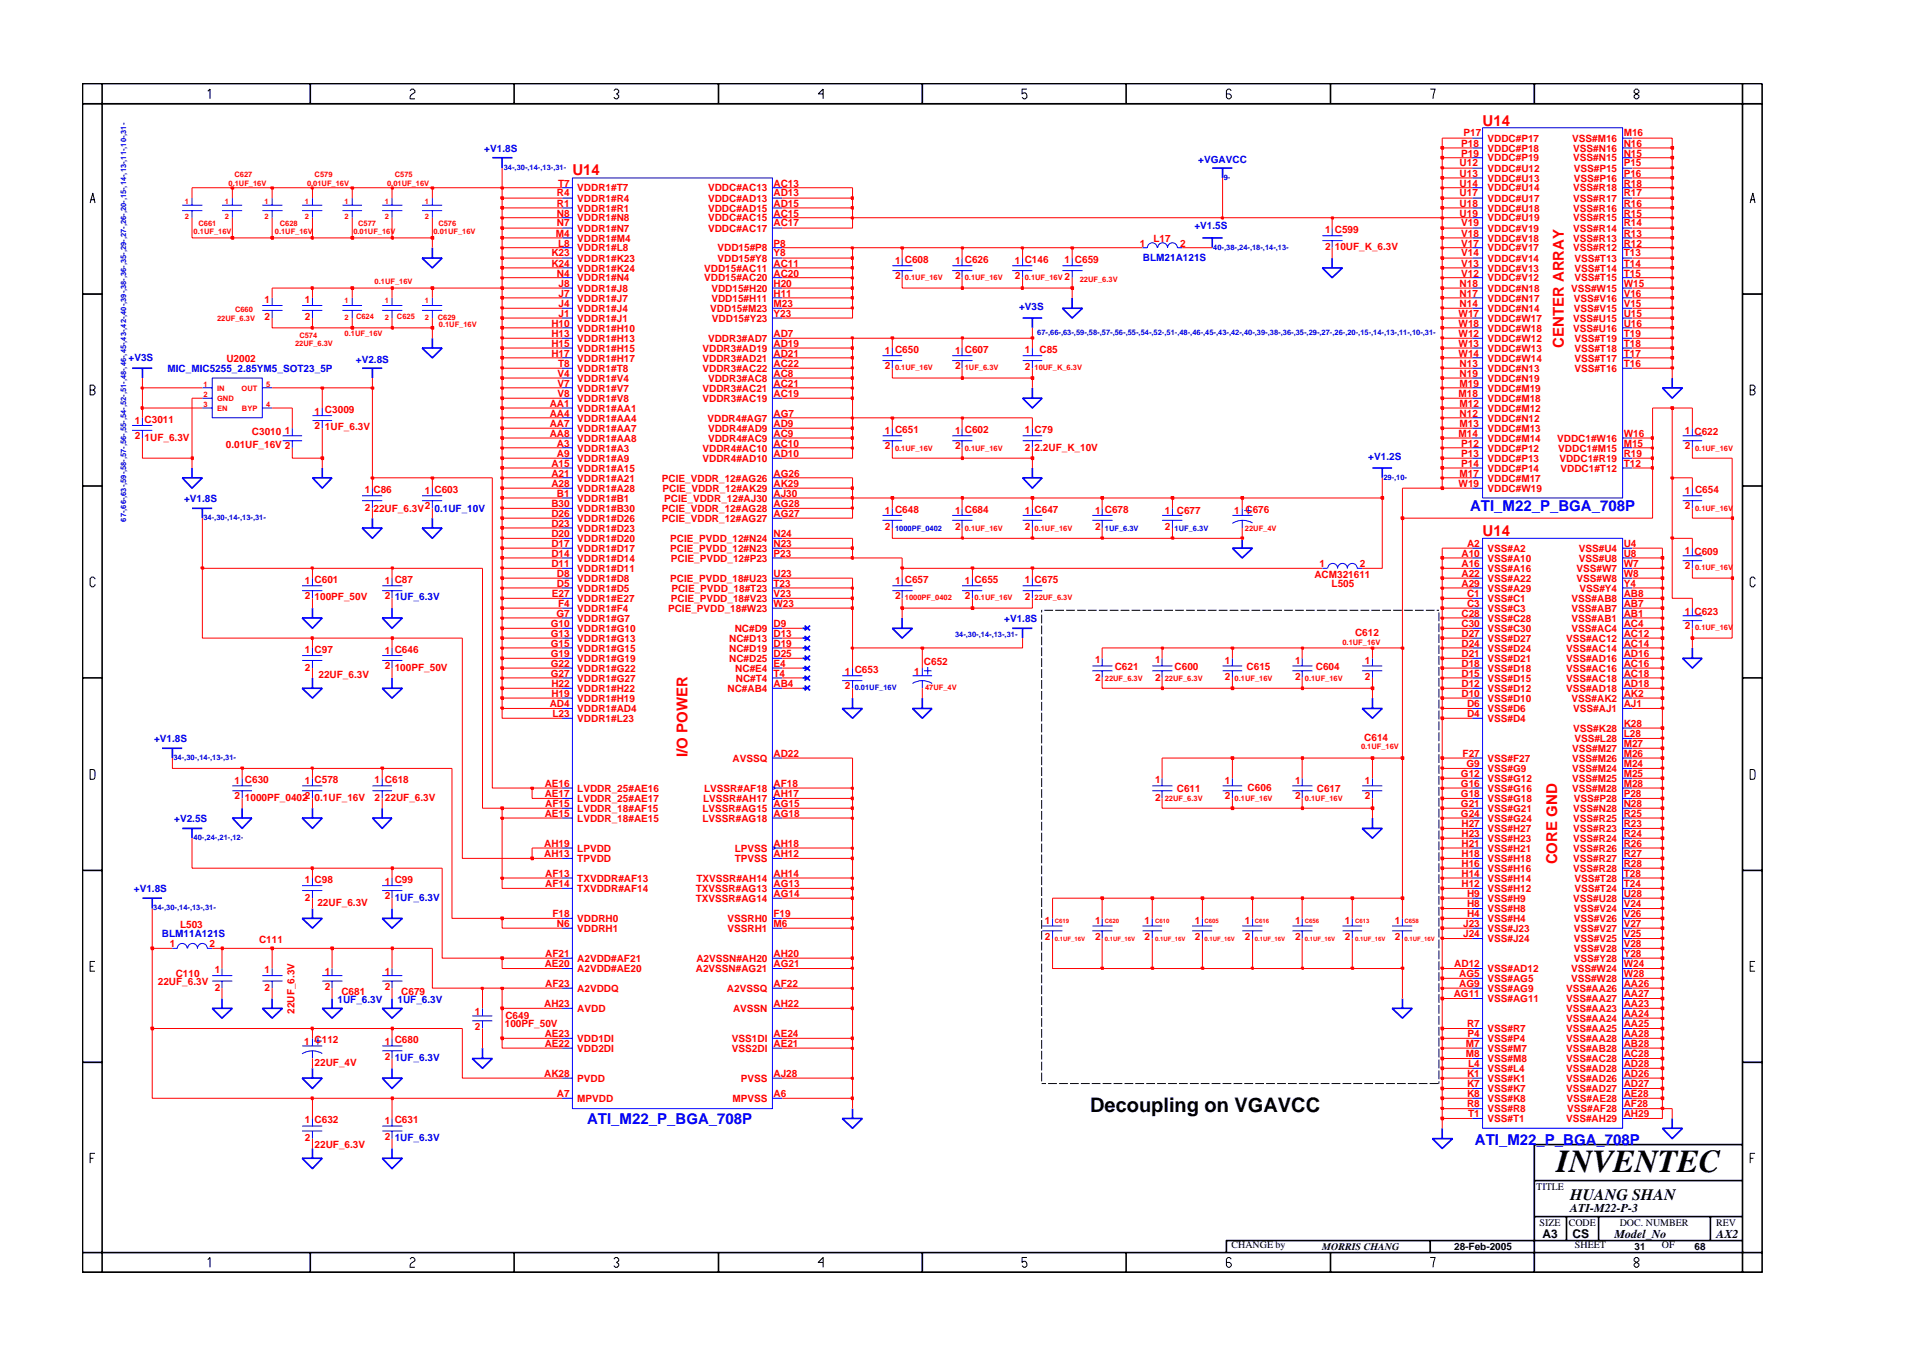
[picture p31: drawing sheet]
<svg xmlns="http://www.w3.org/2000/svg" width="297mm" height="210mm" viewBox="0 0 297 210" stroke-linecap="round" stroke-linejoin="round" font-family="sans-serif">
<defs><g id="words">
<text font-size="5" x="241.8" y="182">INVENTEC</text>
<text font-size="3.1" x="169.4" y="172.6">Decoupling on VGAVCC</text>
<text font-size="2.5" x="244" y="186.3">HUANG SHAN</text>
<g font-size="2.3" fill="#f00">
<text x="230.3" y="19.5">U14</text>
<text x="88.9" y="27.2">U14</text>
<text x="242.9" y="54" transform="rotate(-90 242.9 54)">CENTER ARRAY</text>
<text x="230.3" y="83.2">U14</text>
<text x="106.8" y="117.5" transform="rotate(-90 106.8 117.5)">I/O POWER</text>
<text x="241.9" y="134.2" transform="rotate(-90 241.9 134.2)">CORE GND</text>
</g>
<g font-size="2.3" fill="#00f">
<text x="228.4" y="79.3">ATI_M22_P_BGA_708P</text>
<text x="91.2" y="174.6">ATI_M22_P_BGA_708P</text>
<text x="229.1" y="177.7">ATI_M22_P_BGA_708P</text>
</g>
<g font-size="1.9">
<text x="244" y="188.2">ATI-M22-P-3</text>
<text x="239.6" y="192.2">A3</text>
<text x="244.3" y="192.3">CS</text>
<text x="250.8" y="192.2">Model_No</text>
<text x="266.6" y="192.2">AX2</text>
</g>
<g font-size="1.6" fill="#00f">
<text x="75.2" y="23.6">+V1.8S</text>
<text x="186.2" y="25.3">+VGAVCC</text>
<text x="185.6" y="35.6">+V1.5S</text>
<text x="177.6" y="40.6">BLM21A121S</text>
<text x="158.3" y="48.2">+V3S</text>
<text x="20" y="56">+V3S</text>
<text x="26" y="57.8">MIC_MIC5255_2.85YM5_SOT23_5P</text>
<text x="55.3" y="56.3">+V2.8S</text>
<text x="212.6" y="71.5">+V1.2S</text>
<text x="28.6" y="77.9">+V1.8S</text>
<text x="67.5" y="79.4">0.1UF_10V</text>
<text x="61.3" y="93.2">1UF_6.3V</text>
<text x="156" y="96.5">+V1.8S</text>
<text x="23.9" y="115.2">+V1.8S</text>
<text x="27.1" y="127.6">+V2.5S</text>
<text x="20.8" y="138.5">+V1.8S</text>
<text x="61.3" y="139.9">1UF_6.3V</text>
<text x="25.2" y="145.5">BLM11A121S</text>
<text x="52.4" y="155.8">1UF_6.3V</text>
<text x="61.8" y="155.8">1UF_6.3V</text>
<text x="61.3" y="164.7">1UF_6.3V</text>
<text x="61.3" y="177.2">1UF_6.3V</text>
</g>
<g font-size="1.6" fill="#f00">
<text x="227" y="22.8">P18</text>
<text x="227.4" y="21.2">P17</text>
<text x="231.1" y="22">VDDC#P17</text>
<text x="231.1" y="23.6">VDDC#P18</text>
<text x="244.2" y="22">VSS#M16</text>
<text x="244.4" y="23.6">VSS#N16</text>
<text x="252.3" y="21.2">M16</text>
<text x="252.3" y="22.8">N16</text>
<text x="86.7" y="29">T7</text>
<text x="89.7" y="29.7">VDDR1#T7</text>
<text x="110" y="29.7">VDDC#AC13</text>
<text x="120.2" y="29">AC13</text>
<text x="226.8" y="25.9">U12</text>
<text x="226.8" y="27.5">U13</text>
<text x="226.8" y="29">U14</text>
<text x="227" y="24.3">P19</text>
<text x="231.1" y="25.1">VDDC#P19</text>
<text x="231.1" y="26.7">VDDC#U12</text>
<text x="231.1" y="28.2">VDDC#U13</text>
<text x="231.1" y="29.7">VDDC#U14</text>
<text x="244.4" y="29.7">VSS#R18</text>
<text x="244.4" y="25.1">VSS#N15</text>
<text x="244.5" y="26.7">VSS#P15</text>
<text x="244.5" y="28.2">VSS#P16</text>
<text x="252.3" y="29">R18</text>
<text x="252.3" y="24.3">N15</text>
<text x="252.3" y="25.9">P15</text>
<text x="252.3" y="27.5">P16</text>
<text x="86.5" y="35.2">N7</text>
<text x="86.5" y="33.6">N8</text>
<text x="86.5" y="32.1">R1</text>
<text x="86.5" y="30.5">R4</text>
<text x="89.7" y="36">VDDR1#N7</text>
<text x="89.7" y="34.4">VDDR1#N8</text>
<text x="89.7" y="32.9">VDDR1#R1</text>
<text x="89.7" y="31.3">VDDR1#R4</text>
<text x="110" y="34.4">VDDC#AC15</text>
<text x="110" y="36">VDDC#AC17</text>
<text x="110" y="31.3">VDDC#AD13</text>
<text x="110" y="32.9">VDDC#AD15</text>
<text x="120.2" y="33.6">AC15</text>
<text x="120.2" y="35.2">AC17</text>
<text x="120.2" y="30.5">AD13</text>
<text x="120.2" y="32.1">AD15</text>
<text x="226.8" y="30.5">U17</text>
<text x="226.8" y="32.1">U18</text>
<text x="226.8" y="33.6">U19</text>
<text x="227" y="35.2">V19</text>
<text x="231.1" y="31.3">VDDC#U17</text>
<text x="231.1" y="32.9">VDDC#U18</text>
<text x="231.1" y="34.4">VDDC#U19</text>
<text x="244.4" y="34.4">VSS#R15</text>
<text x="244.4" y="32.9">VSS#R16</text>
<text x="244.4" y="31.3">VSS#R17</text>
<text x="252.3" y="32.1">R16</text>
<text x="252.3" y="30.5">R17</text>
<text x="252.3" y="33.6">R15</text>
<text x="252.3" y="35.2">R14</text>
<text x="85.7" y="39.8">K23</text>
<text x="85.7" y="41.4">K24</text>
<text x="86.3" y="36.8">M4</text>
<text x="86.7" y="38.3">L8</text>
<text x="89.7" y="39">VDDR1#L8</text>
<text x="89.7" y="37.5">VDDR1#M4</text>
<text x="89.7" y="40.7">VDDR1#K23</text>
<text x="111.5" y="39">VDD15#P8</text>
<text x="111.5" y="40.7">VDD15#Y8</text>
<text x="120.2" y="41.4">AC11</text>
<text x="120.2" y="38.3">P8</text>
<text x="120.2" y="39.8">Y8</text>
<text x="139.1" y="41">1 C608</text>
<text x="148.4" y="41">1 C626</text>
<text x="157.7" y="41">1 C146</text>
<text x="165.4" y="40.8">1 C659</text>
<text x="177.1" y="38.3">1</text>
<text x="179.2" y="37.5">L17</text>
<text x="183.3" y="38.3">2</text>
<text x="205.9" y="36.2">1 C599</text>
<text x="205.9" y="38.9">2</text>
<text x="207.4" y="38.9">10UF_K_6.3V</text>
<text x="227" y="38.3">V17</text>
<text x="227" y="36.8">V18</text>
<text x="227" y="41.4">V13</text>
<text x="227" y="39.8">V14</text>
<text x="231.1" y="40.7">VDDC#V14</text>
<text x="231.1" y="39">VDDC#V17</text>
<text x="231.1" y="37.5">VDDC#V18</text>
<text x="231.1" y="36">VDDC#V19</text>
<text x="244.4" y="39">VSS#R12</text>
<text x="244.4" y="37.5">VSS#R13</text>
<text x="244.4" y="36">VSS#R14</text>
<text x="244.6" y="40.7">VSS#T13</text>
<text x="252.3" y="39.8">T13</text>
<text x="252.3" y="41.4">T14</text>
<text x="252.3" y="36.8">R13</text>
<text x="252.3" y="38.3">R12</text>
<text x="41.1" y="47">1</text>
<text x="47.4" y="47">1</text>
<text x="86.5" y="43">N4</text>
<text x="86.8" y="47.6">J4</text>
<text x="86.8" y="46.1">J7</text>
<text x="86.8" y="44.6">J8</text>
<text x="89.7" y="42.2">VDDR1#K24</text>
<text x="89.7" y="43.7">VDDR1#N4</text>
<text x="89.7" y="46.8">VDDR1#J7</text>
<text x="89.7" y="45.3">VDDR1#J8</text>
<text x="109.4" y="42.2">VDD15#AC11</text>
<text x="109.4" y="43.7">VDD15#AC20</text>
<text x="110.5" y="46.8">VDD15#H11</text>
<text x="110.5" y="45.3">VDD15#H20</text>
<text x="120.2" y="43">AC20</text>
<text x="120.2" y="46.1">H11</text>
<text x="120.2" y="44.6">H20</text>
<text x="120.2" y="47.6">M23</text>
<text x="139.1" y="43.4">2</text>
<text x="148.4" y="43.4">2</text>
<text x="157.7" y="43.4">2</text>
<text x="165.4" y="43.5">2</text>
<text x="226.8" y="47.6">N14</text>
<text x="226.8" y="46.1">N17</text>
<text x="226.8" y="44.6">N18</text>
<text x="227" y="43">V12</text>
<text x="231.1" y="43.7">VDDC#V12</text>
<text x="231.1" y="42.2">VDDC#V13</text>
<text x="231.1" y="46.8">VDDC#N17</text>
<text x="231.1" y="45.3">VDDC#N18</text>
<text x="244.1" y="45.3">VSS#W15</text>
<text x="244.5" y="46.8">VSS#V16</text>
<text x="244.6" y="42.2">VSS#T14</text>
<text x="244.6" y="43.7">VSS#T15</text>
<text x="252.3" y="43">T15</text>
<text x="252.3" y="47.6">V15</text>
<text x="252.3" y="46.1">V16</text>
<text x="252.3" y="44.6">W15</text>
<text x="41.1" y="49.7">2</text>
<text x="47.4" y="49.7">2</text>
<text x="85.7" y="50.7">H10</text>
<text x="85.7" y="52.3">H13</text>
<text x="85.7" y="53.9">H15</text>
<text x="86.8" y="49.2">J1</text>
<text x="89.7" y="51.5">VDDR1#H10</text>
<text x="89.7" y="53.1">VDDR1#H13</text>
<text x="89.7" y="50">VDDR1#J1</text>
<text x="89.7" y="48.4">VDDR1#J4</text>
<text x="110" y="53.1">VDDR3#AD7</text>
<text x="110.3" y="48.4">VDD15#M23</text>
<text x="110.6" y="50">VDD15#Y23</text>
<text x="120.2" y="49.2">Y23</text>
<text x="120.2" y="53.9">AD19</text>
<text x="120.2" y="52.3">AD7</text>
<text x="226.6" y="52.3">W12</text>
<text x="226.6" y="53.9">W13</text>
<text x="226.6" y="49.2">W17</text>
<text x="226.6" y="50.7">W18</text>
<text x="231.1" y="53.1">VDDC#W12</text>
<text x="231.1" y="50">VDDC#W17</text>
<text x="231.1" y="51.5">VDDC#W18</text>
<text x="231.1" y="48.4">VDDC#N14</text>
<text x="244.4" y="50">VSS#U15</text>
<text x="244.4" y="51.5">VSS#U16</text>
<text x="244.5" y="48.4">VSS#V15</text>
<text x="244.6" y="53.1">VSS#T19</text>
<text x="252.3" y="53.9">T18</text>
<text x="252.3" y="52.3">T19</text>
<text x="252.3" y="49.2">U15</text>
<text x="252.3" y="50.7">U16</text>
<text x="35.2" y="56.2">U2002</text>
<text x="85.7" y="55.4">H17</text>
<text x="86.6" y="58.5">V4</text>
<text x="86.7" y="56.9">T8</text>
<text x="89.7" y="57.8">VDDR1#T8</text>
<text x="89.7" y="59.3">VDDR1#V4</text>
<text x="89.7" y="54.6">VDDR1#H15</text>
<text x="89.7" y="56.2">VDDR1#H17</text>
<text x="109.1" y="57.8">VDDR3#AC22</text>
<text x="109.1" y="54.6">VDDR3#AD19</text>
<text x="109.1" y="56.2">VDDR3#AD21</text>
<text x="110" y="59.3">VDDR3#AC8</text>
<text x="120.2" y="56.9">AC22</text>
<text x="120.2" y="58.5">AC8</text>
<text x="120.2" y="55.4">AD21</text>
<text x="137.4" y="55">1 C650</text>
<text x="137.4" y="57.3">2</text>
<text x="148.4" y="55">1 C607</text>
<text x="148.4" y="57.3">2</text>
<text x="159.2" y="54.8">1</text>
<text x="159.2" y="57.5">2</text>
<text x="161.5" y="54.9">C85</text>
<text x="226.6" y="55.4">W14</text>
<text x="226.8" y="56.9">N13</text>
<text x="226.8" y="58.5">N19</text>
<text x="231.1" y="54.6">VDDC#W13</text>
<text x="231.1" y="56.2">VDDC#W14</text>
<text x="231.1" y="57.8">VDDC#N13</text>
<text x="231.1" y="59.3">VDDC#N19</text>
<text x="244.6" y="57.8">VSS#T16</text>
<text x="244.6" y="56.2">VSS#T17</text>
<text x="244.6" y="54.6">VSS#T18</text>
<text x="252.3" y="56.9">T16</text>
<text x="252.3" y="55.4">T17</text>
<text x="20.9" y="65.9">1 C3011</text>
<text x="48.9" y="64.4">1 C3009</text>
<text x="85.4" y="63.2">AA1</text>
<text x="85.4" y="64.7">AA4</text>
<text x="86.6" y="60.1">V7</text>
<text x="86.6" y="61.6">V8</text>
<text x="89.7" y="63.9">VDDR1#AA1</text>
<text x="89.7" y="65.5">VDDR1#AA4</text>
<text x="89.7" y="60.8">VDDR1#V7</text>
<text x="89.7" y="62.4">VDDR1#V8</text>
<text x="109.1" y="62.4">VDDR3#AC19</text>
<text x="109.1" y="60.8">VDDR3#AC21</text>
<text x="109.9" y="65.5">VDDR4#AG7</text>
<text x="120.2" y="60.1">AC21</text>
<text x="120.2" y="64.7">AG7</text>
<text x="120.2" y="61.6">AC19</text>
<text x="226.6" y="61.6">M18</text>
<text x="226.8" y="63.2">M12</text>
<text x="226.8" y="60.1">M19</text>
<text x="226.8" y="64.7">N12</text>
<text x="231.1" y="63.9">VDDC#M12</text>
<text x="231.1" y="62.4">VDDC#M18</text>
<text x="231.1" y="60.8">VDDC#M19</text>
<text x="231.1" y="65.5">VDDC#N12</text>
<text x="20.9" y="68.2">2</text>
<text x="22.5" y="68.4">1UF_6.3V</text>
<text x="35.1" y="69.5">0.01UF_16V 2</text>
<text x="39.1" y="67.5">C3010</text>
<text x="44.2" y="67.4">1</text>
<text x="48.9" y="66.7">2</text>
<text x="50.5" y="66.8">1UF_6.3V</text>
<text x="85.4" y="66.2">AA7</text>
<text x="85.4" y="67.8">AA8</text>
<text x="86.5" y="69.4">A3</text>
<text x="86.5" y="70.9">A9</text>
<text x="89.7" y="68.6">VDDR1#AA8</text>
<text x="89.7" y="70.1">VDDR1#A3</text>
<text x="89.7" y="71.7">VDDR1#A9</text>
<text x="89.7" y="67.1">VDDR1#AA7</text>
<text x="109.1" y="70.1">VDDR4#AC10</text>
<text x="109.1" y="71.7">VDDR4#AD10</text>
<text x="110" y="68.6">VDDR4#AC9</text>
<text x="110" y="67.1">VDDR4#AD9</text>
<text x="120.2" y="69.4">AC10</text>
<text x="120.2" y="67.8">AC9</text>
<text x="120.2" y="70.9">AD10</text>
<text x="120.2" y="66.2">AD9</text>
<text x="137.4" y="67.4">1 C651</text>
<text x="137.4" y="69.8">2</text>
<text x="148.4" y="67.4">1 C602</text>
<text x="148.4" y="69.8">2</text>
<text x="159.2" y="67.3">1 C79</text>
<text x="159.2" y="70">2</text>
<text x="160.7" y="70">2.2UF_K_10V</text>
<text x="226.6" y="67.8">M14</text>
<text x="226.8" y="66.2">M13</text>
<text x="227" y="69.4">P12</text>
<text x="227" y="70.9">P13</text>
<text x="231.1" y="70.1">VDDC#P12</text>
<text x="231.1" y="71.7">VDDC#P13</text>
<text x="231.1" y="67.1">VDDC#M13</text>
<text x="231.1" y="68.6">VDDC#M14</text>
<text x="241.9" y="68.6">VDDC1#W16</text>
<text x="242.1" y="70.1">VDDC1#M15</text>
<text x="242.3" y="71.7">VDDC1#R19</text>
<text x="252.3" y="67.8">W16</text>
<text x="252.3" y="69.4">M15</text>
<text x="252.3" y="70.9">R19</text>
<text x="261.7" y="67.4">1 C622</text>
<text x="261.7" y="69.8">2</text>
<text x="56.7" y="76.6">1 C86</text>
<text x="66" y="76.7">1 C603</text>
<text x="85.7" y="72.5">A15</text>
<text x="85.7" y="74">A21</text>
<text x="85.7" y="75.6">A28</text>
<text x="86.5" y="77.2">B1</text>
<text x="89.7" y="77.9">VDDR1#B1</text>
<text x="89.7" y="73.3">VDDR1#A15</text>
<text x="89.7" y="74.8">VDDR1#A21</text>
<text x="89.7" y="76.4">VDDR1#A28</text>
<text x="102.8" y="74.8">PCIE_VDDR_12#AG26</text>
<text x="102.9" y="76.4">PCIE_VDDR_12#AK29</text>
<text x="103.2" y="77.9">PCIE_VDDR_12#AJ30</text>
<text x="120.2" y="75.6">AK29</text>
<text x="120.2" y="74">AG26</text>
<text x="120.2" y="77.2">AJ30</text>
<text x="226.6" y="75.6">W19</text>
<text x="226.8" y="74">M17</text>
<text x="227" y="72.5">P14</text>
<text x="231.1" y="73.3">VDDC#P14</text>
<text x="231.1" y="74.8">VDDC#M17</text>
<text x="231.1" y="76.4">VDDC#W19</text>
<text x="242.4" y="73.3">VDDC1#T12</text>
<text x="252.3" y="72.5">T12</text>
<text x="261.7" y="76.7">1 C654</text>
<text x="56.7" y="79.3">2</text>
<text x="58" y="79.4">22UF_6.3V2</text>
<text x="85.7" y="78.7">B30</text>
<text x="85.7" y="83.3">D20</text>
<text x="85.7" y="81.8">D23</text>
<text x="85.7" y="80.3">D26</text>
<text x="89.7" y="79.5">VDDR1#B30</text>
<text x="89.7" y="82.6">VDDR1#D23</text>
<text x="89.7" y="81">VDDR1#D26</text>
<text x="102.8" y="81">PCIE_VDDR_12#AG27</text>
<text x="102.8" y="79.5">PCIE_VDDR_12#AG28</text>
<text x="120.2" y="83.3">N24</text>
<text x="120.2" y="80.3">AG27</text>
<text x="120.2" y="78.7">AG28</text>
<text x="137.4" y="79.9">1 C648</text>
<text x="137.4" y="82.2">2</text>
<text x="148.4" y="79.9">1 C684</text>
<text x="148.4" y="82.2">2</text>
<text x="159.2" y="82.2">2</text>
<text x="159.2" y="79.9">1 C647</text>
<text x="170.1" y="79.9">1 C678</text>
<text x="170.1" y="82.2">2</text>
<text x="181" y="79.9">1 C677</text>
<text x="181" y="82.2">2</text>
<text x="191.7" y="79.9">1 C676</text>
<text x="261.7" y="79.1">2</text>
<text x="85.7" y="88">D11</text>
<text x="85.7" y="86.5">D14</text>
<text x="85.7" y="84.9">D17</text>
<text x="86.5" y="89.6">D8</text>
<text x="89.7" y="88.8">VDDR1#D11</text>
<text x="89.7" y="87.2">VDDR1#D14</text>
<text x="89.7" y="85.7">VDDR1#D17</text>
<text x="89.7" y="84.2">VDDR1#D20</text>
<text x="104.1" y="84.2">PCIE_PVDD_12#N24</text>
<text x="104.1" y="85.7">PCIE_PVDD_12#N23</text>
<text x="104.2" y="87.2">PCIE_PVDD_12#P23</text>
<text x="120.2" y="86.5">P23</text>
<text x="120.2" y="89.6">U23</text>
<text x="120.2" y="84.9">N23</text>
<text x="204.2" y="89.8">ACM321611</text>
<text x="205" y="88">1</text>
<text x="211.3" y="88">2</text>
<text x="227" y="86.5">A10</text>
<text x="227" y="88">A16</text>
<text x="227" y="89.6">A22</text>
<text x="227.9" y="84.9">A2</text>
<text x="231.1" y="87.2">VSS#A10</text>
<text x="231.1" y="88.8">VSS#A16</text>
<text x="231.1" y="85.7">VSS#A2</text>
<text x="244.9" y="88.8">VSS#W7</text>
<text x="245.3" y="85.7">VSS#U4</text>
<text x="245.3" y="87.2">VSS#U8</text>
<text x="252.3" y="84.9">U4</text>
<text x="252.3" y="86.5">U8</text>
<text x="252.3" y="88">W7</text>
<text x="252.3" y="89.6">W8</text>
<text x="261.7" y="86">1 C609</text>
<text x="261.7" y="88.4">2</text>
<text x="47.4" y="90.7">1 C601</text>
<text x="47.4" y="93.1">2</text>
<text x="48.9" y="93.2">100PF_50V</text>
<text x="59.8" y="90.7">1 C87</text>
<text x="59.8" y="93.1">2</text>
<text x="85.7" y="92.7">E27</text>
<text x="86.4" y="95.8">G7</text>
<text x="86.5" y="91.1">D5</text>
<text x="86.7" y="94.3">F4</text>
<text x="89.7" y="91.9">VDDR1#D5</text>
<text x="89.7" y="90.4">VDDR1#D8</text>
<text x="89.7" y="93.5">VDDR1#E27</text>
<text x="89.7" y="95">VDDR1#F4</text>
<text x="103.8" y="95">PCIE_PVDD_18#W23</text>
<text x="104.1" y="90.4">PCIE_PVDD_18#U23</text>
<text x="104.2" y="93.5">PCIE_PVDD_18#V23</text>
<text x="104.3" y="91.9">PCIE_PVDD_18#T23</text>
<text x="120.2" y="91.1">T23</text>
<text x="120.2" y="92.7">V23</text>
<text x="120.2" y="94.3">W23</text>
<text x="139.1" y="90.7">1 C657</text>
<text x="139.1" y="93.1">2</text>
<text x="149.9" y="90.7">1 C655</text>
<text x="149.9" y="93.1">2</text>
<text x="159.2" y="90.5">1 C675</text>
<text x="159.2" y="93.2">2</text>
<text x="206.9" y="91.1">L505</text>
<text x="227" y="95.8">C28</text>
<text x="227" y="91.1">A29</text>
<text x="227.9" y="92.7">C1</text>
<text x="227.9" y="94.3">C3</text>
<text x="231.1" y="93.5">VSS#C1</text>
<text x="231.1" y="95">VSS#C3</text>
<text x="231.1" y="90.4">VSS#A22</text>
<text x="231.1" y="91.9">VSS#A29</text>
<text x="244.2" y="95">VSS#AB7</text>
<text x="244.2" y="93.5">VSS#AB8</text>
<text x="244.9" y="90.4">VSS#W8</text>
<text x="245.4" y="91.9">VSS#Y4</text>
<text x="252.2" y="95.8">AB1</text>
<text x="252.2" y="94.3">AB7</text>
<text x="252.2" y="92.7">AB8</text>
<text x="252.3" y="91.1">Y4</text>
<text x="261.7" y="95.4">1 C623</text>
<text x="47.4" y="101.5">1 C97</text>
<text x="59.8" y="101.6">1 C646</text>
<text x="85.6" y="97.3">G10</text>
<text x="85.6" y="98.9">G13</text>
<text x="85.6" y="100.4">G15</text>
<text x="89.7" y="96.5">VDDR1#G7</text>
<text x="89.7" y="98.1">VDDR1#G10</text>
<text x="89.7" y="99.7">VDDR1#G13</text>
<text x="89.7" y="101.2">VDDR1#G15</text>
<text x="113.3" y="99.7">NC#D13</text>
<text x="113.3" y="101.2">NC#D19</text>
<text x="114.1" y="98.1">NC#D9</text>
<text x="120.2" y="98.9">D13</text>
<text x="120.2" y="100.4">D19</text>
<text x="120.2" y="97.3">D9</text>
<text x="210.5" y="98.7">C612</text>
<text x="227" y="100.4">D24</text>
<text x="227" y="98.9">D27</text>
<text x="227" y="97.3">C30</text>
<text x="231.1" y="101.2">VSS#D24</text>
<text x="231.1" y="99.7">VSS#D27</text>
<text x="231.1" y="96.5">VSS#C28</text>
<text x="231.1" y="98.1">VSS#C30</text>
<text x="243.3" y="99.7">VSS#AC12</text>
<text x="243.3" y="101.2">VSS#AC14</text>
<text x="244.2" y="96.5">VSS#AB1</text>
<text x="244.2" y="98.1">VSS#AC4</text>
<text x="252.2" y="98.9">AC12</text>
<text x="252.2" y="100.4">AC14</text>
<text x="252.2" y="97.3">AC4</text>
<text x="261.7" y="97.7">2</text>
<text x="47.4" y="104.2">2</text>
<text x="49.5" y="105.3">22UF_6.3V</text>
<text x="59.8" y="103.9">2</text>
<text x="61.3" y="104.2">100PF_50V</text>
<text x="85.6" y="105.1">G27</text>
<text x="85.6" y="102.1">G19</text>
<text x="85.6" y="103.6">G22</text>
<text x="85.7" y="106.7">H22</text>
<text x="89.7" y="105.9">VDDR1#G27</text>
<text x="89.7" y="107.5">VDDR1#H22</text>
<text x="89.7" y="102.8">VDDR1#G19</text>
<text x="89.7" y="104.3">VDDR1#G22</text>
<text x="113" y="107.5">NC#AB4</text>
<text x="113.3" y="102.8">NC#D25</text>
<text x="114.2" y="104.3">NC#E4</text>
<text x="114.3" y="105.9">NC#T4</text>
<text x="120.2" y="106.7">AB4</text>
<text x="120.2" y="102.1">D25</text>
<text x="120.2" y="103.6">E4</text>
<text x="120.2" y="105.1">T4</text>
<text x="131.3" y="104.8">1 C653</text>
<text x="131.3" y="107">2</text>
<text x="142" y="104.8">1</text>
<text x="143.5" y="103.2">C652</text>
<text x="170.1" y="103">1</text>
<text x="170.1" y="105.7">2</text>
<text x="173.2" y="104.1">C621</text>
<text x="179.4" y="103">1</text>
<text x="179.4" y="105.7">2</text>
<text x="182.5" y="104.1">C600</text>
<text x="190.3" y="103.2">1</text>
<text x="190.3" y="105.5">2</text>
<text x="193.7" y="104.1">C615</text>
<text x="201.2" y="103.2">1</text>
<text x="201.2" y="105.5">2</text>
<text x="204.4" y="104.1">C604</text>
<text x="212" y="103.2">1</text>
<text x="212" y="105.5">2</text>
<text x="227" y="105.1">D15</text>
<text x="227" y="103.6">D18</text>
<text x="227" y="102.1">D21</text>
<text x="227" y="106.7">D12</text>
<text x="231.1" y="104.3">VSS#D18</text>
<text x="231.1" y="102.8">VSS#D21</text>
<text x="231.1" y="107.5">VSS#D12</text>
<text x="231.1" y="105.9">VSS#D15</text>
<text x="243.3" y="104.3">VSS#AC16</text>
<text x="243.3" y="105.9">VSS#AC18</text>
<text x="243.3" y="102.8">VSS#AD16</text>
<text x="243.3" y="107.5">VSS#AD18</text>
<text x="252.2" y="103.6">AC16</text>
<text x="252.2" y="105.1">AC18</text>
<text x="252.3" y="102.1">AD16</text>
<text x="252.3" y="106.7">AD18</text>
<text x="85.4" y="109.8">AD4</text>
<text x="85.7" y="108.2">H19</text>
<text x="85.8" y="111.4">L23</text>
<text x="89.7" y="110.6">VDDR1#AD4</text>
<text x="89.7" y="112.1">VDDR1#L23</text>
<text x="89.7" y="109">VDDR1#H19</text>
<text x="227" y="108.2">D10</text>
<text x="227.9" y="111.4">D4</text>
<text x="227.9" y="109.8">D6</text>
<text x="231.1" y="112.1">VSS#D4</text>
<text x="231.1" y="110.6">VSS#D6</text>
<text x="231.1" y="109">VSS#D10</text>
<text x="244.2" y="109">VSS#AK2</text>
<text x="244.4" y="110.6">VSS#AJ1</text>
<text x="244.4" y="113.6">VSS#K28</text>
<text x="252.3" y="109.8">AJ1</text>
<text x="252.3" y="108.2">AK2</text>
<text x="252.3" y="112.9">K28</text>
<text x="113.8" y="118.3">AVSSQ</text>
<text x="120.2" y="117.5">AD22</text>
<text x="211.9" y="115">C614</text>
<text x="227.2" y="117.5">F27</text>
<text x="227.8" y="119.1">G9</text>
<text x="231.1" y="118.3">VSS#F27</text>
<text x="231.1" y="119.9">VSS#G9</text>
<text x="244.2" y="119.9">VSS#M24</text>
<text x="244.2" y="118.3">VSS#M26</text>
<text x="244.2" y="116.8">VSS#M27</text>
<text x="244.6" y="115.2">VSS#L28</text>
<text x="252.3" y="117.5">M26</text>
<text x="252.3" y="116">M27</text>
<text x="252.3" y="119.1">M24</text>
<text x="252.3" y="114.4">L28</text>
<text x="36.4" y="121.8">1 C630</text>
<text x="36.4" y="124.1">2</text>
<text x="38" y="124.3">1000PF_04022</text>
<text x="47.4" y="121.8">1 C578</text>
<text x="48.9" y="124.3">0.1UF_16V</text>
<text x="58.2" y="121.6">1 C618</text>
<text x="58.2" y="124.3">2</text>
<text x="59.8" y="124.3">22UF_6.3V</text>
<text x="84.6" y="122.2">AE16</text>
<text x="84.6" y="123.7">AE17</text>
<text x="84.7" y="125.3">AF15</text>
<text x="89.7" y="123">LVDDR_25#AE16</text>
<text x="89.7" y="124.6">LVDDR_25#AE17</text>
<text x="109.2" y="124.6">LVSSR#AH17</text>
<text x="109.4" y="123">LVSSR#AF18</text>
<text x="120.2" y="122.2">AF18</text>
<text x="120.2" y="125.3">AG15</text>
<text x="120.2" y="123.7">AH17</text>
<text x="179.4" y="124.3">2</text>
<text x="179.4" y="121.6">1</text>
<text x="182.8" y="123">C611</text>
<text x="190.3" y="121.8">1</text>
<text x="190.3" y="124.1">2</text>
<text x="193.8" y="122.9">C606</text>
<text x="201.2" y="121.8">1</text>
<text x="201.2" y="124.1">2</text>
<text x="204.6" y="123">C617</text>
<text x="212" y="121.8">1</text>
<text x="212" y="124.1">2</text>
<text x="227" y="120.7">G12</text>
<text x="227" y="122.2">G16</text>
<text x="227" y="123.7">G18</text>
<text x="227" y="125.3">G21</text>
<text x="231.1" y="121.4">VSS#G12</text>
<text x="231.1" y="123">VSS#G16</text>
<text x="231.1" y="124.6">VSS#G18</text>
<text x="244.2" y="121.4">VSS#M25</text>
<text x="244.2" y="123">VSS#M28</text>
<text x="244.5" y="124.6">VSS#P28</text>
<text x="252.3" y="120.7">M25</text>
<text x="252.3" y="122.2">M28</text>
<text x="252.3" y="125.3">N28</text>
<text x="252.3" y="123.7">P28</text>
<text x="84.5" y="131.5">AH19</text>
<text x="84.6" y="126.9">AE15</text>
<text x="89.7" y="127.6">LVDDR_18#AE15</text>
<text x="89.7" y="126.1">LVDDR_18#AF15</text>
<text x="109.1" y="126.1">LVSSR#AG15</text>
<text x="109.1" y="127.6">LVSSR#AG18</text>
<text x="120.2" y="126.9">AG18</text>
<text x="120.2" y="131.5">AH18</text>
<text x="227" y="126.9">G24</text>
<text x="227" y="130">H23</text>
<text x="227" y="128.4">H27</text>
<text x="227" y="131.5">H21</text>
<text x="231.1" y="129.2">VSS#H27</text>
<text x="231.1" y="126.1">VSS#G21</text>
<text x="231.1" y="127.6">VSS#G24</text>
<text x="231.1" y="130.7">VSS#H23</text>
<text x="244.4" y="127.6">VSS#R25</text>
<text x="244.4" y="126.1">VSS#N28</text>
<text x="244.4" y="129.2">VSS#R23</text>
<text x="244.4" y="130.7">VSS#R24</text>
<text x="252.3" y="130">R24</text>
<text x="252.3" y="126.9">R25</text>
<text x="252.3" y="131.5">R26</text>
<text x="252.3" y="128.4">R23</text>
<text x="47.4" y="137.2">1 C98</text>
<text x="59.8" y="137.4">1 C99</text>
<text x="84.5" y="133.1">AH13</text>
<text x="84.7" y="136.2">AF13</text>
<text x="84.7" y="137.8">AF14</text>
<text x="89.7" y="133.9">TPVDD</text>
<text x="89.7" y="132.3">LPVDD</text>
<text x="89.7" y="136.9">TXVDDR#AF13</text>
<text x="108.2" y="136.9">TXVSSR#AH14</text>
<text x="114.1" y="132.3">LPVSS</text>
<text x="114.1" y="133.9">TPVSS</text>
<text x="120.2" y="133.1">AH12</text>
<text x="120.2" y="137.8">AG13</text>
<text x="120.2" y="136.2">AH14</text>
<text x="227" y="137.8">H12</text>
<text x="227" y="136.2">H14</text>
<text x="227" y="134.6">H16</text>
<text x="227" y="133.1">H18</text>
<text x="231.1" y="136.9">VSS#H14</text>
<text x="231.1" y="135.4">VSS#H16</text>
<text x="231.1" y="133.9">VSS#H18</text>
<text x="231.1" y="132.3">VSS#H21</text>
<text x="244.4" y="132.3">VSS#R26</text>
<text x="244.4" y="133.9">VSS#R27</text>
<text x="244.4" y="135.4">VSS#R28</text>
<text x="244.6" y="136.9">VSS#T28</text>
<text x="252.3" y="133.1">R27</text>
<text x="252.3" y="134.6">R28</text>
<text x="252.3" y="137.8">T24</text>
<text x="252.3" y="136.2">T28</text>
<text x="47.4" y="139.9">2</text>
<text x="49.3" y="140.7">22UF_6.3V</text>
<text x="59.8" y="139.6">2</text>
<text x="85.8" y="142.4">F18</text>
<text x="86.5" y="144">N6</text>
<text x="89.7" y="138.5">TXVDDR#AF14</text>
<text x="89.7" y="143.2">VDDRH0</text>
<text x="108.1" y="140.1">TXVSSR#AG14</text>
<text x="108.1" y="138.5">TXVSSR#AG13</text>
<text x="113" y="143.2">VSSRH0</text>
<text x="120.2" y="139.3">AG14</text>
<text x="120.2" y="144">M6</text>
<text x="120.2" y="142.4">F19</text>
<text x="162.3" y="143.5">1</text>
<text x="170.1" y="143.5">1</text>
<text x="177.8" y="143.5">1</text>
<text x="185.6" y="143.5">1</text>
<text x="193.4" y="143.5">1</text>
<text x="201.2" y="143.5">1</text>
<text x="208.9" y="143.5">1</text>
<text x="216.7" y="143.5">1</text>
<text x="227.3" y="144">J23</text>
<text x="227.9" y="142.4">H4</text>
<text x="227.9" y="140.8">H8</text>
<text x="227.9" y="139.3">H9</text>
<text x="231.1" y="143.2">VSS#H4</text>
<text x="231.1" y="138.5">VSS#H12</text>
<text x="231.1" y="141.7">VSS#H8</text>
<text x="231.1" y="140.1">VSS#H9</text>
<text x="244.4" y="140.1">VSS#U28</text>
<text x="244.5" y="141.7">VSS#V24</text>
<text x="244.5" y="143.2">VSS#V26</text>
<text x="244.6" y="138.5">VSS#T24</text>
<text x="252.3" y="140.8">V24</text>
<text x="252.3" y="142.4">V26</text>
<text x="252.3" y="144">V27</text>
<text x="252.3" y="139.3">U28</text>
<text x="26.4" y="147.1">1</text>
<text x="28" y="144">L503</text>
<text x="32.5" y="147.1">2</text>
<text x="40.2" y="146.5">C111</text>
<text x="84.7" y="148.6">AF21</text>
<text x="89.7" y="149.4">A2VDD#AF21</text>
<text x="89.7" y="144.7">VDDRH1</text>
<text x="108.2" y="149.4">A2VSSN#AH20</text>
<text x="113" y="144.7">VSSRH1</text>
<text x="120.2" y="148.6">AH20</text>
<text x="162.3" y="145.9">2</text>
<text x="170.1" y="145.9">2</text>
<text x="177.8" y="145.9">2</text>
<text x="185.6" y="145.9">2</text>
<text x="193.4" y="145.9">2</text>
<text x="201.2" y="145.9">2</text>
<text x="208.9" y="145.9">2</text>
<text x="216.7" y="145.9">2</text>
<text x="227.3" y="145.5">J24</text>
<text x="231.1" y="144.7">VSS#J23</text>
<text x="231.1" y="146.3">VSS#J24</text>
<text x="244.5" y="149.4">VSS#Y28</text>
<text x="244.5" y="146.3">VSS#V25</text>
<text x="244.5" y="144.7">VSS#V27</text>
<text x="244.5" y="147.8">VSS#V28</text>
<text x="252.3" y="148.6">Y28</text>
<text x="252.3" y="145.5">V25</text>
<text x="252.3" y="147.1">V28</text>
<text x="24.5" y="153">22UF_6.3V</text>
<text x="27.3" y="151.8">C110</text>
<text x="33.4" y="151.2">1</text>
<text x="33.4" y="153.9">2</text>
<text x="41.1" y="151.2">1</text>
<text x="41.1" y="153.9">2</text>
<text x="50.5" y="151.3">1</text>
<text x="50.5" y="153.7">2</text>
<text x="53" y="154.5">C681</text>
<text x="59.8" y="151.3">1</text>
<text x="59.8" y="153.7">2</text>
<text x="62.3" y="154.5">C679</text>
<text x="84.6" y="150.1">AE20</text>
<text x="84.7" y="153.3">AF23</text>
<text x="89.7" y="151">A2VDD#AE20</text>
<text x="89.7" y="154">A2VDDQ</text>
<text x="108.1" y="151">A2VSSN#AG21</text>
<text x="112.9" y="154">A2VSSQ</text>
<text x="120.2" y="150.1">AG21</text>
<text x="120.2" y="153.3">AF22</text>
<text x="225.8" y="154.8">AG11</text>
<text x="225.9" y="150.1">AD12</text>
<text x="226.7" y="151.8">AG5</text>
<text x="226.7" y="153.3">AG9</text>
<text x="231.1" y="155.6">VSS#AG11</text>
<text x="231.1" y="152.5">VSS#AG5</text>
<text x="231.1" y="154">VSS#AG9</text>
<text x="231.1" y="151">VSS#AD12</text>
<text x="243.3" y="154">VSS#AA26</text>
<text x="243.3" y="155.6">VSS#AA27</text>
<text x="244.1" y="151">VSS#W24</text>
<text x="244.1" y="152.5">VSS#W28</text>
<text x="252.2" y="154.8">AA27</text>
<text x="252.3" y="153.3">AA26</text>
<text x="252.3" y="150.1">W24</text>
<text x="252.3" y="151.8">W28</text>
<text x="45.7" y="157.4" transform="rotate(-90 45.7 157.4)">22UF_6.3V</text>
<text x="73.8" y="157.6">1</text>
<text x="73.8" y="159.9">2</text>
<text x="78.4" y="159.5">100PF_50V</text>
<text x="78.5" y="158.3">C649</text>
<text x="84.5" y="156.4">AH23</text>
<text x="84.6" y="161.1">AE23</text>
<text x="89.7" y="161.8">VDD1DI</text>
<text x="89.7" y="157.2">AVDD</text>
<text x="113.7" y="161.8">VSS1DI</text>
<text x="113.9" y="157.2">AVSSN</text>
<text x="120.2" y="156.4">AH22</text>
<text x="120.2" y="161.1">AE24</text>
<text x="227.9" y="159.5">R7</text>
<text x="228" y="161.1">P4</text>
<text x="231.1" y="160.3">VSS#R7</text>
<text x="231.1" y="161.8">VSS#P4</text>
<text x="243.3" y="161.8">VSS#AA28</text>
<text x="243.3" y="157.2">VSS#AA23</text>
<text x="243.3" y="158.7">VSS#AA24</text>
<text x="243.3" y="160.3">VSS#AA25</text>
<text x="252.2" y="161.1">AA28</text>
<text x="252.3" y="156.4">AA23</text>
<text x="252.3" y="157.9">AA24</text>
<text x="252.3" y="159.5">AA25</text>
<text x="47.3" y="162.2">1 C112</text>
<text x="48.9" y="165.6">22UF_4V</text>
<text x="59.8" y="162.3">1 C680</text>
<text x="59.8" y="164.5">2</text>
<text x="84.5" y="167.2">AK28</text>
<text x="84.6" y="162.6">AE22</text>
<text x="89.7" y="168">PVDD</text>
<text x="89.7" y="163.3">VDD2DI</text>
<text x="113.7" y="163.3">VSS2DI</text>
<text x="115.1" y="168">PVSS</text>
<text x="120.2" y="167.2">AJ28</text>
<text x="120.2" y="162.6">AE21</text>
<text x="227.7" y="162.6">M7</text>
<text x="227.7" y="164.2">M8</text>
<text x="227.9" y="167.2">K1</text>
<text x="228.1" y="165.7">L4</text>
<text x="231.1" y="163.3">VSS#M7</text>
<text x="231.1" y="164.9">VSS#M8</text>
<text x="231.1" y="166.5">VSS#L4</text>
<text x="231.1" y="168">VSS#K1</text>
<text x="243.3" y="163.3">VSS#AB28</text>
<text x="243.3" y="164.9">VSS#AC28</text>
<text x="243.3" y="168">VSS#AD26</text>
<text x="243.3" y="166.5">VSS#AD28</text>
<text x="252.2" y="162.6">AB28</text>
<text x="252.2" y="164.2">AC28</text>
<text x="252.3" y="167.2">AD26</text>
<text x="252.3" y="165.7">AD28</text>
<text x="86.5" y="170.4">A7</text>
<text x="89.7" y="171.1">MPVDD</text>
<text x="113.8" y="171.1">MPVSS</text>
<text x="120.2" y="170.4">A6</text>
<text x="227.9" y="171.9">R8</text>
<text x="227.9" y="168.9">K7</text>
<text x="227.9" y="170.4">K8</text>
<text x="228.1" y="173.5">T1</text>
<text x="231.1" y="172.7">VSS#R8</text>
<text x="231.1" y="169.6">VSS#K7</text>
<text x="231.1" y="171.1">VSS#K8</text>
<text x="243.3" y="169.6">VSS#AD27</text>
<text x="243.4" y="171.1">VSS#AE28</text>
<text x="243.5" y="172.7">VSS#AF28</text>
<text x="252.3" y="173.5">AH29</text>
<text x="252.3" y="168.9">AD27</text>
<text x="252.3" y="170.4">AE28</text>
<text x="252.3" y="171.9">AF28</text>
<text x="47.4" y="174.4">1 C632</text>
<text x="47.4" y="177.2">2</text>
<text x="48.9" y="178.3">22UF_6.3V</text>
<text x="59.8" y="174.6">1 C631</text>
<text x="59.8" y="177">2</text>
<text x="231.1" y="174.3">VSS#T1</text>
<text x="243.3" y="174.3">VSS#AH29</text>
</g>
<g font-size="1.6">
<text x="238.7" y="184.8">TITLE</text>
<text x="239.2" y="190.4">SIZE</text>
<text x="243.7" y="190.4">CODE</text>
<text x="251.6" y="190.4">DOC. NUMBER</text>
<text x="266.6" y="190.4">REV</text>
<text x="191.3" y="193.9">CHANGE by</text>
<text x="205.4" y="194.1">MORRIS CHANG</text>
<text x="225.9" y="194.1">28-Feb-2005</text>
<text x="244.7" y="193.9">SHEET</text>
<text x="253.9" y="194.1">31</text>
<text x="258.2" y="193.9">OF</text>
<text x="263.3" y="194.1">68</text>
</g>
<g font-size="1.2" fill="#f00">
<text x="35.5" y="28.8">0.1UF_16V</text>
<text x="36.4" y="27.5">C627</text>
<text x="47.7" y="28.8">0.01UF_16V</text>
<text x="48.9" y="27.5">C579</text>
<text x="60.1" y="28.8">0.01UF_16V</text>
<text x="61.3" y="27.5">C575</text>
<text x="28.7" y="31.7">1</text>
<text x="28.7" y="34.1">2</text>
<text x="30.8" y="35.2">C661</text>
<text x="34.9" y="31.7">1</text>
<text x="34.9" y="34.1">2</text>
<text x="41.1" y="31.7">1</text>
<text x="41.1" y="34.1">2</text>
<text x="43.5" y="35.2">C628</text>
<text x="47.4" y="31.7">1</text>
<text x="47.4" y="34.1">2</text>
<text x="53.5" y="31.7">1</text>
<text x="53.5" y="34.1">2</text>
<text x="55.7" y="35.2">C577</text>
<text x="59.8" y="31.7">1</text>
<text x="59.8" y="34.1">2</text>
<text x="66" y="31.7">1</text>
<text x="66" y="34.1">2</text>
<text x="68.1" y="35.2">C576</text>
<text x="30.1" y="36.4">0.1UF_16V</text>
<text x="42.7" y="36.4">0.1UF_16V</text>
<text x="54.9" y="36.4">0.01UF_16V</text>
<text x="67.3" y="36.4">0.01UF_16V</text>
<text x="53.5" y="47">1</text>
<text x="58.2" y="44.1">0.1UF_16V</text>
<text x="59.8" y="47">1</text>
<text x="66" y="47">1</text>
<text x="140.6" y="43.5">0.1UF_16V</text>
<text x="149.9" y="43.5">0.1UF_16V</text>
<text x="159.2" y="43.5">0.1UF_16V</text>
<text x="167.8" y="43.7">22UF_6.3V</text>
<text x="33.7" y="49.9">22UF_6.3V</text>
<text x="36.5" y="48.5">C660</text>
<text x="45.8" y="53.7">22UF_6.3V</text>
<text x="46.5" y="52.5">C574</text>
<text x="53.5" y="52.2">0.1UF_16V</text>
<text x="53.5" y="49.7">2</text>
<text x="55.3" y="49.5">C624</text>
<text x="59.8" y="49.7">2</text>
<text x="61.7" y="49.5">C625</text>
<text x="66" y="49.7">2</text>
<text x="68" y="49.6">C629</text>
<text x="68.2" y="50.7">0.1UF_16V</text>
<text x="139.1" y="57.5">0.1UF_16V</text>
<text x="149.9" y="57.5">1UF_6.3V</text>
<text x="160.7" y="57.5">10UF_K_6.3V</text>
<text x="31.6" y="63.2">3</text>
<text x="31.6" y="61.6">2</text>
<text x="31.6" y="60.1">1</text>
<text x="33.7" y="63.8">EN</text>
<text x="33.7" y="62.3">GND</text>
<text x="33.7" y="60.7">IN</text>
<text x="37.5" y="60.7">OUT</text>
<text x="37.6" y="63.8">BYP</text>
<text x="41.3" y="63.2">4</text>
<text x="41.3" y="60.1">5</text>
<text x="139.1" y="70">0.1UF_16V</text>
<text x="149.9" y="70">0.1UF_16V</text>
<text x="263.3" y="70">0.1UF_16V</text>
<text x="149.9" y="82.4">0.1UF_16V</text>
<text x="160.7" y="82.4">0.1UF_16V</text>
<text x="193.4" y="82.4">22UF_4V</text>
<text x="263.3" y="79.3">0.1UF_16V</text>
<text x="263.3" y="88.6">0.1UF_16V</text>
<text x="140.6" y="93.2">1000PF_0402</text>
<text x="151.4" y="93.2">0.1UF_16V</text>
<text x="160.7" y="93.2">22UF_6.3V</text>
<text x="208.6" y="100.1">0.1UF_16V</text>
<text x="263.3" y="97.9">0.1UF_16V</text>
<text x="143.7" y="107.2">47UF_4V</text>
<text x="171.6" y="105.7">22UF_6.3V</text>
<text x="181" y="105.7">22UF_6.3V</text>
<text x="191.8" y="105.7">0.1UF_16V</text>
<text x="202.7" y="105.7">0.1UF_16V</text>
<text x="211.4" y="116.4">0.1UF_16V</text>
<text x="181" y="124.3">22UF_6.3V</text>
<text x="191.8" y="124.3">0.1UF_16V</text>
<text x="202.7" y="124.3">0.1UF_16V</text>
</g>
<g font-size="1.2" fill="#00f">
<text x="78.3" y="26.4">34-,30-,14-,13-,31-</text>
<text x="190.1" y="27.9">9-</text>
<text x="188.5" y="38.8">40-,38-,24-,18-,14-,13-</text>
<text x="161.1" y="52">67-,66-,63-,59-,58-,57-,56-,55-,54-,52-,51-,48-,46-,45-,43-,42-,40-,39-,38-,36-,35-,29-,27-,26-,20-,15-,14-,13-,11-,10-,31-</text>
<text x="214.9" y="74.6">29-,10-</text>
<text x="19.6" y="81" transform="rotate(-90 19.6 81)">67-,66-,63-,59-,58-,57-,56-,55-,54-,52-,51-,48-,46-,45-,43-,42-,40-,39-,38-,36-,35-,29-,27-,26-,20-,15-,14-,13-,11-,10-,31-</text>
<text x="31.6" y="80.7">34-,30-,14-,13-,31-</text>
<text x="139.1" y="82.4">1000PF_0402</text>
<text x="171.6" y="82.4">1UF_6.3V</text>
<text x="182.5" y="82.4">1UF_6.3V</text>
<text x="148.4" y="98.9">34-,30-,14-,13-,31-</text>
<text x="132.8" y="107.2">0.01UF_16V</text>
<text x="27" y="118">34-,30-,14-,13-,31-</text>
<text x="30.1" y="130.4">40-,24-,21-,12-</text>
<text x="23.8" y="141.4">34-,30-,14-,13-,31-</text>
</g>
<g font-size=".9" fill="#f00">
<text x="163.9" y="143.4">C619</text>
<text x="171.6" y="143.4">C620</text>
<text x="179.4" y="143.4">C610</text>
<text x="187.1" y="143.4">C605</text>
<text x="194.9" y="143.4">C616</text>
<text x="202.7" y="143.4">C656</text>
<text x="210.5" y="143.4">C613</text>
<text x="218.2" y="143.4">C658</text>
<text x="163.9" y="146.1">0.1UF_16V</text>
<text x="171.6" y="146.1">0.1UF_16V</text>
<text x="179.4" y="146.1">0.1UF_16V</text>
<text x="187.1" y="146.1">0.1UF_16V</text>
<text x="194.9" y="146.1">0.1UF_16V</text>
<text x="202.7" y="146.1">0.1UF_16V</text>
<text x="210.5" y="146.1">0.1UF_16V</text>
<text x="218.2" y="146.1">0.1UF_16V</text>
</g>
</g></defs>
<g fill="none" stroke="#00f" stroke-width=".16">
<path d="M230.3 19.8h21.8v57.5h-21.8zM28.3 31.9h3.1M28.3 32.7h3.1M29.8 30.8v1.1M29.8 32.7v1.1M34.5 31.9h3.1M34.5 32.7h3.1M36.1 30.8v1.1M36.1 32.7v1.1M40.8 31.9h3.1M40.8 32.7h3.1M42.3 30.8v1.1"/>
<path d="M42.3 32.7v1.1M46.9 31.9h3.2M46.9 32.7h3.2M48.5 30.8v1.1M48.5 32.7v1.1M53.2 31.9h3M53.2 32.7h3M54.7 30.8v1.1M54.7 32.7v1.1M59.4 31.9h3.1M59.4 32.7h3.1M60.9 30.8v1.1"/>
<path d="M60.9 32.7v1.1M65.6 31.9h3.1M65.6 32.7h3.1M67.2 30.8v1.1M67.2 32.7v1.1M87.3 29.2h1.6M87.3 30.8h1.6M87.3 32.3h1.6M87.3 33.8h1.6M87.3 35.4h1.6M87.3 36.9h1.6M87.3 38.5h1.6"/>
<path d="M88.9 27.6h31.1v144.6h-31.1zM120 29.2h1.5M120 30.8h1.5M120 32.3h1.5M120 33.8h1.5M120 35.4h1.5M120 38.5h1.5M177.5 38.5h.8a.76 .76 0 0 1 .7-.8 .76 .76 0 0 1 .8 .8M179.9 38.5a.76 .76 0 0 1 .7-.8 .76 .76 0 0 1 .8 .8 .76 .76 0 0 1 .7-.8 .76 .76 0 0 1 .8 .8h.8M205.4 36.6h3.2M205.4 37.4h3.2M207 35.4v1.2"/>
<path d="M207 37.4v1.1M228.7 21.4h1.6M228.7 23h1.6M228.7 24.5h1.6M228.7 26.1h1.6M228.7 27.6h1.6M228.7 29.2h1.6M228.7 30.8h1.6M228.7 32.3h1.6M228.7 33.8h1.6M228.7 35.4h1.6M228.7 36.9h1.6"/>
<path d="M228.7 38.5h1.6M252.1 21.4h1.5M252.1 23h1.5M252.1 24.5h1.5M252.1 26.1h1.5M252.1 27.6h1.5M252.1 29.2h1.5M252.1 30.8h1.5M252.1 32.3h1.5M252.1 33.8h1.5M252.1 35.4h1.5M252.1 36.9h1.5"/>
<path d="M252.1 38.5h1.5M33 58.7h7.8v6.2h-7.8zM40.8 47.4h3.1M40.8 48.2h3.1M42.3 46.3v1.1M42.3 48.2v1.2M46.9 47.4h3.2M46.9 48.2h3.2M48.5 46.3v1.1M48.5 48.2v1.2M53.2 47.4h3M53.2 48.2h3"/>
<path d="M54.7 46.3v1.1M54.7 48.2v1.2M59.4 47.4h3.1M59.4 48.2h3.1M60.9 46.3v1.1M60.9 48.2v1.2M65.6 47.4h3.1M65.6 48.2h3.1M67.2 46.3v1.1M67.2 48.2v1.2M87.3 40.1h1.6M87.3 41.6h1.6"/>
<path d="M87.3 43.1h1.6M87.3 44.7h1.6M87.3 46.3h1.6M87.3 47.9h1.6M87.3 49.4h1.6M87.3 50.9h1.6M87.3 52.5h1.6M87.3 54h1.6M87.3 55.6h1.6M87.3 57.2h1.6M87.3 58.7h1.6M120 40.1h1.5"/>
<path d="M120 41.6h1.5M120 43.1h1.5M120 44.7h1.5M120 46.3h1.5M120 47.9h1.5M120 49.4h1.5M120 52.5h1.5M120 54h1.5M120 55.6h1.5M120 57.2h1.5M120 58.7h1.5M137.1 55.2h3.1"/>
<path d="M137.1 56h3.1M138.6 41.3h3.2M138.6 42h3.2M138.6 54v1.2M138.6 56v1.2M140.2 40.1v1.2M140.2 42v1.1M147.9 41.3h3.2M147.9 42h3.2M147.9 55.2h3.2M147.9 56h3.2M149.5 40.1v1.2"/>
<path d="M149.5 42v1.1M149.5 54v1.2M149.5 56v1.2M157.3 41.3h3.1M157.3 42h3.1M158.9 40.1v1.2M158.9 42v1.1M158.9 55.2h3M158.9 56h3M160.4 54v1.2M160.4 56v1.2M165 41.3h3.2"/>
<path d="M165 42h3.2M166.6 40.1v1.2M166.6 42v1.1M228.7 40.1h1.6M228.7 41.6h1.6M228.7 43.1h1.6M228.7 44.7h1.6M228.7 46.3h1.6M228.7 47.9h1.6M228.7 49.4h1.6M228.7 50.9h1.6M228.7 52.5h1.6"/>
<path d="M228.7 54h1.6M228.7 55.6h1.6M228.7 57.2h1.6M228.7 58.7h1.6M252.1 40.1h1.5M252.1 41.6h1.5M252.1 43.1h1.5M252.1 44.7h1.5M252.1 46.3h1.5M252.1 47.9h1.5M252.1 49.4h1.5M252.1 50.9h1.5"/>
<path d="M252.1 52.5h1.5M252.1 54h1.5M252.1 55.6h1.5M252.1 57.2h1.5M20.5 66.1h3.2M20.5 66.8h3.2M22.1 64.9v1.2M22.1 66.8v1.2M31.4 60.2h1.6M31.4 61.8h1.6M31.4 63.4h1.6M40.8 60.2h1.5"/>
<path d="M40.8 63.4h1.5M43.9 67.7h3M43.9 68.4h3M45.4 66.5v1.2M45.4 68.4v1.1M48.5 64.5h3.1M48.5 65.3h3.1M50.1 63.4v1.1M50.1 65.3v1.2M56.2 77h3.2M56.2 77.8h3.2M57.9 75.8v1.2"/>
<path d="M57.9 77.8v1.1M65.6 77h3.1M65.6 77.8h3.1M67.2 75.8v1.2M67.2 77.8v1.1M87.3 60.2h1.6M87.3 61.8h1.6M87.3 63.4h1.6M87.3 64.9h1.6M87.3 66.5h1.6M87.3 68h1.6M87.3 69.5h1.6"/>
<path d="M87.3 71.1h1.6M87.3 72.7h1.6M87.3 74.2h1.6M87.3 75.8h1.6M87.3 77.3h1.6M87.3 78.9h1.6M120 60.2h1.5M120 61.8h1.5M120 64.9h1.5M120 66.5h1.5M120 68h1.5M120 69.5h1.5"/>
<path d="M120 71.1h1.5M120 74.2h1.5M120 75.8h1.5M120 77.3h1.5M120 78.9h1.5M137.1 67.7h3.1M137.1 68.4h3.1M138.6 66.5v1.2M138.6 68.4v1.1M138.6 78.9v1.1M147.9 67.7h3.2M147.9 68.4h3.2"/>
<path d="M149.5 66.5v1.2M149.5 68.4v1.1M149.5 78.9v1.1M158.9 67.7h3M158.9 68.4h3M160.4 66.5v1.2M160.4 68.4v1.1M160.4 78.9v1.1M171.2 78.9v1.1M182.1 78.9v1.1M193 78.9v1.1M193.3 79.3h1.1"/>
<path d="M193.9 78.7v1.2M228.7 60.2h1.6M228.7 61.8h1.6M228.7 63.4h1.6M228.7 64.9h1.6M228.7 66.5h1.6M228.7 68h1.6M228.7 69.5h1.6M228.7 71.1h1.6M228.7 72.7h1.6M228.7 74.2h1.6M228.7 75.8h1.6"/>
<path d="M252.1 68h1.5M252.1 69.5h1.5M252.1 71.1h1.5M252.1 72.7h1.5M261.4 67.7h3M261.4 68.4h3M261.4 77h3M261.4 77.8h3M262.9 66.5v1.2M262.9 68.4v1.1M262.9 75.8v1.2M262.9 77.8v1.1"/>
<path d="M46.9 91h3.2M46.9 91.7h3.2M48.5 89.8v1.2M48.5 91.7v1.2M59.4 91h3.1M59.4 91.7h3.1M60.9 89.8v1.2M60.9 91.7v1.2M87.3 85.1h1.6M87.3 86.6h1.6M87.3 88.3h1.6M87.3 89.8h1.6"/>
<path d="M87.3 91.3h1.6M87.3 92.9h1.6M87.3 94.4h1.6M87.3 96h1.6M87.3 97.6h1.6M87.3 99.1h1.6M87.3 80.5h1.6M87.3 82h1.6M87.3 83.6h1.6M120 85.1h1.5M120 86.6h1.5M120 89.8h1.5"/>
<path d="M120 91.3h1.5M120 92.9h1.5M120 94.4h1.5M120 97.6h1.5M120 99.1h1.5M120 80.5h1.5M120 83.6h1.5M137.1 80h3.1M137.1 80.8h3.1M138.6 91h3.2M138.6 91.7h3.2M138.6 80.8v1.2"/>
<path d="M140.2 89.8v1.2M140.2 91.7v1.2M147.9 80h3.2M147.9 80.8h3.2M149.5 91h3.1M149.5 91.7h3.1M149.5 80.8v1.2M151.1 89.8v1.2M151.1 91.7v1.2M158.9 80h3M158.9 91h3M158.9 91.7h3"/>
<path d="M158.9 80.8h3M160.4 80.8v1.2M160.4 89.8v1.2M160.4 91.7v1.2M169.7 80h3.1M169.7 80.8h3.1M171.2 80.8v1.2M180.5 80h3.2M180.5 80.8h3.2M182.1 80.8v1.2M191.5 80h3.1M193 80.8v1.2"/>
<path d="M194.6 81.2a3 3 0 0 0-3.1 .1M205.4 88.3h.8M206.3 88.3a.76 .76 0 0 1 .7-.8 .76 .76 0 0 1 .8 .8 .76 .76 0 0 1 .8-.8 .76 .76 0 0 1 .7 .8 .76 .76 0 0 1 .8-.8 .76 .76 0 0 1 .7 .8h.8M228.7 85.1h1.6M228.7 86.6h1.6M228.7 88.3h1.6M228.7 89.8h1.6M228.7 91.3h1.6M228.7 92.9h1.6M228.7 94.4h1.6M228.7 96h1.6M228.7 97.6h1.6"/>
<path d="M228.7 99.1h1.6M230.3 83.6h21.8v91.6h-21.8zM252.1 85.1h1.5M252.1 86.6h1.5M252.1 88.3h1.5M252.1 89.8h1.5M252.1 91.3h1.5M252.1 92.9h1.5M252.1 94.4h1.5M252.1 96h1.5M252.1 97.6h1.5M252.1 99.1h1.5"/>
<path d="M261.4 86.3h3M261.4 87.1h3M261.4 95.6h3M261.4 96.4h3M262.9 85.1v1.2M262.9 87.1v1.2M262.9 94.4v1.2M262.9 96.4v1.2M46.9 101.8h3.2M46.9 102.6h3.2M48.5 100.6v1.2M48.5 102.6v1.1"/>
<path d="M59.4 101.8h3.1M59.4 102.6h3.1M60.9 100.6v1.2M60.9 102.6v1.1M87.3 100.6h1.6M87.3 102.2h1.6M87.3 103.7h1.6M87.3 105.3h1.6M87.3 106.9h1.6M87.3 108.4h1.6M87.3 110h1.6M87.3 111.5h1.6"/>
<path d="M120 100.6h1.5M120 102.2h1.5M120 103.7h1.5M120 105.3h1.5M120 106.9h1.5M120 117.7h1.5M130.8 104.9h3.2M130.8 105.7h3.2M132.4 103.7v1.2M132.4 105.7v1.2M141.8 106.1a2.88 2.88 0 0 1 3 0M141.8 104.9h3"/>
<path d="M143.3 103.7v1.2M143.3 105.7v1.2M143.5 104.2h1.2M144.1 103.6v1.2M169.7 103.4h3.1M169.7 104.2h3.1M171.2 102.2v1.2M171.2 104.2v1.1M179 103.4h3.1M179 104.2h3.1M180.5 102.2v1.2M180.5 104.2v1.1"/>
<path d="M189.9 103.4h3.1M189.9 104.2h3.1M191.5 102.2v1.2M191.5 104.2v1.1M200.8 103.4h3.1M200.8 104.2h3.1M202.3 102.2v1.2M202.3 104.2v1.1M211.6 103.4h3.1M211.6 104.2h3.1M213.2 102.2v1.2M213.2 104.2v1.1"/>
<path d="M228.7 100.6h1.6M228.7 102.2h1.6M228.7 103.7h1.6M228.7 105.3h1.6M228.7 106.9h1.6M228.7 108.4h1.6M228.7 110h1.6M228.7 111.5h1.6M228.7 117.7h1.6M228.7 119.3h1.6M252.1 100.6h1.5M252.1 102.2h1.5"/>
<path d="M252.1 103.7h1.5M252.1 105.3h1.5M252.1 106.9h1.5M252.1 108.4h1.5M252.1 110h1.5M252.1 117.7h1.5M252.1 119.3h1.5M252.1 113.1h1.5M252.1 114.7h1.5M252.1 116.2h1.5M36.1 122h3M36.1 122.8h3"/>
<path d="M37.6 120.8v1.2M37.6 122.8v1.2M46.9 122h3.2M46.9 122.8h3.2M46.9 137.5h3.2M46.9 138.3h3.2M48.5 120.8v1.2M48.5 122.8v1.2M48.5 136.3v1.2M48.5 138.3v1.2M57.9 122h3M57.9 122.8h3"/>
<path d="M59.4 120.8v1.2M59.4 122.8v1.2M59.4 137.5h3.1M59.4 138.3h3.1M60.9 136.3v1.2M60.9 138.3v1.2M87.3 122.4h1.6M87.3 124h1.6M87.3 125.5h1.6M87.3 127h1.6M87.3 131.7h1.6M87.3 133.3h1.6"/>
<path d="M87.3 136.3h1.6M87.3 138h1.6M120 125.5h1.5M120 127h1.5M120 133.3h1.5M120 136.3h1.5M120 138h1.5M120 139.5h1.5M120.3 122.4h1.2M120.3 124h1.2M120.3 131.7h1.2M179 122h3.1"/>
<path d="M179 122.8h3.1M180.5 120.8v1.2M180.5 122.8v1.2M189.9 122h3.1M189.9 122.8h3.1M191.5 120.8v1.2M191.5 122.8v1.2M200.8 122h3.1M200.8 122.8h3.1M202.3 120.8v1.2M202.3 122.8v1.2M211.6 122h3.1"/>
<path d="M211.6 122.8h3.1M213.2 120.8v1.2M213.2 122.8v1.2M228.7 120.8h1.6M228.7 122.4h1.6M228.7 124h1.6M228.7 125.5h1.6M228.7 127h1.6M228.7 128.6h1.6M228.7 130.2h1.6M228.7 131.7h1.6M228.7 133.3h1.6"/>
<path d="M228.7 134.8h1.6M228.7 136.3h1.6M228.7 138h1.6M228.7 139.5h1.6M252.1 120.8h1.5M252.1 122.4h1.5M252.1 124h1.5M252.1 125.5h1.5M252.1 127h1.5M252.1 128.6h1.5M252.1 130.2h1.5M252.1 131.7h1.5"/>
<path d="M252.1 133.3h1.5M252.1 134.8h1.5M252.1 136.3h1.5M252.1 138h1.5M252.1 139.5h1.5M26.8 147.3h.7a.76 .76 0 0 1 .8-.8 .76 .76 0 0 1 .8 .8M29.2 147.3a.76 .76 0 0 1 .7-.8 .76 .76 0 0 1 .8 .8 .76 .76 0 0 1 .7-.8 .76 .76 0 0 1 .8 .8h.8M33 151.5h3.1M33 152.3h3.1M34.5 150.4v1.1M34.5 152.3v1.1M40.8 151.5h3.1"/>
<path d="M40.8 152.3h3.1M42.3 150.4v1.1M42.3 152.3v1.1M50.1 151.5h3.1M50.1 152.3h3.1M51.6 150.4v1.1M51.6 152.3v1.1M59.4 151.5h3.1M59.4 152.3h3.1M60.9 150.4v1.1M60.9 152.3v1.1M73.3 157.8h3.2"/>
<path d="M73.3 158.5h3.2M75 156.6v1.2M75 158.5v1.2M87.3 142.6h1.6M87.3 144.1h1.6M87.3 150.4h1.6M87.3 153.4h1.6M87.3 148.8h1.6M87.3 156.6h1.6M120 142.6h1.5M120 144.1h1.5M120 150.4h1.5"/>
<path d="M120 153.4h1.5M120 148.8h1.5M120 156.6h1.5M161.9 143.8h3.1M161.9 144.6h3.1M163.5 142.6v1.2M163.5 144.6v1.1M169.7 143.8h3.1M169.7 144.6h3.1M171.2 142.6v1.2M171.2 144.6v1.1M177.5 143.8h3"/>
<path d="M177.5 144.6h3M179 142.6v1.2M179 144.6v1.1M185.2 143.8h3.1M185.2 144.6h3.1M186.8 142.6v1.2M186.8 144.6v1.1M193 143.8h3.1M193 144.6h3.1M194.6 142.6v1.2M194.6 144.6v1.1M200.8 143.8h3.1"/>
<path d="M200.8 144.6h3.1M202.3 142.6v1.2M202.3 144.6v1.1M208.6 143.8h3M208.6 144.6h3M210.1 142.6v1.2M210.1 144.6v1.1M216.3 143.8h3.1M216.3 144.6h3.1M217.9 142.6v1.2M217.9 144.6v1.1M228.7 141.1h1.6"/>
<path d="M228.7 142.6h1.6M228.7 144.1h1.6M228.7 145.7h1.6M228.7 150.4h1.6M228.7 151.9h1.6M228.7 153.4h1.6M228.7 155.1h1.6M228.7 159.7h1.6M252.1 141.1h1.5M252.1 142.6h1.5M252.1 144.1h1.5M252.1 145.7h1.5"/>
<path d="M252.1 150.4h1.5M252.1 151.9h1.5M252.1 153.4h1.5M252.1 155.1h1.5M252.1 159.7h1.5M252.1 147.3h1.5M252.1 148.8h1.5M252.1 156.6h1.5M252.1 158.1h1.5M46.9 162.4h3.2M46.9 174.9h3.2M46.9 175.6h3.2"/>
<path d="M48.5 161.2v1.2M48.5 163.2v1.2M48.5 173.7v1.2M48.5 175.6v1.2M48.8 161.7h1.2M49.4 161.1v1.1M50.1 163.6a3 3 0 0 0-3.2 0M59.4 162.4h3.1M59.4 163.2h3.1M59.4 174.9h3.1M59.4 175.6h3.1M60.9 161.2v1.2"/>
<path d="M60.9 163.2v1.2M60.9 173.7v1.2M60.9 175.6v1.2M87.3 161.2h1.6M87.3 162.8h1.6M87.3 167.4h1.6M87.3 170.5h1.6M120 161.2h1.5M120 162.8h1.5M120 167.4h1.5M120 170.5h1.5M228.7 161.2h1.6"/>
<path d="M228.7 162.8h1.6M228.7 164.4h1.6M228.7 165.9h1.6M228.7 167.4h1.6M228.7 169h1.6M228.7 170.5h1.6M228.7 172.2h1.6M228.7 173.7h1.6M252.1 161.2h1.5M252.1 162.8h1.5M252.1 164.4h1.5M252.1 165.9h1.5"/>
<path d="M252.1 167.4h1.5M252.1 169h1.5M252.1 170.5h1.5M252.1 172.2h1.5M252.1 173.7h1.5"/>
<circle cx="120.2" cy="131.7" r=".17"/>
<circle cx="120.2" cy="124" r=".17"/>
<circle cx="120.2" cy="122.4" r=".17"/>
</g>
<g fill="none" stroke="#00f" stroke-width=".25">
<path d="M67.2 38.5v1.6M76.5 24.5h3.1M78 24.5v1.6M186.8 36.9h3.1M188.3 36.9v1.6M188.3 26.1h3.2M189.9 26.1v1.5M20.5 57.2h3.2M22.1 57.2v1.5M56.2 57.2h3.2M57.9 57.2v1.5M65.6 54h3.1l-1.5 1.6z"/>
<path d="M65.6 40.1h3.1l-1.5 1.5zM67.2 52.5v1.5M158.9 49.4h3M160.4 49.4v1.5M165 47.9h3.2l-1.6 1.5zM166.6 46.3v1.6M205.4 41.6h3.2l-1.6 1.5zM207 40.1v1.5M259.8 58.7v1.5M28.3 74.2h3.1l-1.6 1.6zM29.8 72.7v1.5M29.8 78.9h3.2"/>
<path d="M31.4 78.9v1.6M48.5 74.2h3.1l-1.5 1.6zM50.1 72.7v1.5M158.9 74.2h3l-1.5 1.6zM158.9 61.8h3l-1.5 1.6zM160.4 60.2v1.6M160.4 72.7v1.5M213.2 72.7h3.1M214.7 72.7v1.5M258.3 60.2h3.1l-1.6 1.6zM46.9 96h3.2l-1.6 1.6zM48.5 94.4v1.6"/>
<path d="M56.2 82h3.2l-1.5 1.6zM57.9 80.5v1.5M59.4 96h3.1l-1.6 1.6zM60.9 94.4v1.6M65.6 82h3.1l-1.5 1.6zM67.2 80.5v1.5M124.7 97.6h.7M124.7 99.1h.7M125 97.1l.8 .8M125 98.7l.8 .8M125.8 97.1l-.8 .8M125.8 98.7l-.8 .8"/>
<path d="M138.6 97.6h3.2l-1.6 1.5zM140.2 96v1.6M157.3 97.6h3.1M158.9 97.6v1.5M191.5 85.1h3.1l-1.6 1.5zM193 83.6v1.5M25.2 116.2h3.1M26.8 116.2v1.5M46.9 106.9h3.2l-1.6 1.5zM48.5 105.3v1.6M59.4 106.9h3.1l-1.6 1.5zM60.9 105.3v1.6"/>
<path d="M124.7 103.7h.7M124.7 105.3h.7M124.7 100.6h.7M124.7 102.2h.7M124.7 106.9h.7M125 103.4l.8 .8M125 104.9l.8 .8M125 100.3l.8 .7M125 101.8l.8 .8M125 106.5l.8 .7M125.8 103.4l-.8 .8M125.8 104.9l-.8 .8"/>
<path d="M125.8 100.3l-.8 .7M125.8 101.8l-.8 .8M125.8 106.5l-.8 .7M130.8 110h3.2l-1.6 1.5zM132.4 108.4v1.6M141.8 110h3l-1.5 1.5zM143.3 108.4v1.6M211.6 110h3.1l-1.5 1.5zM213.2 108.4v1.6M261.4 102.2h3l-1.5 1.5zM262.9 100.6v1.6M22.1 139.5h3.1"/>
<path d="M23.7 139.5v1.6M28.3 128.6h3.1M29.8 128.6v1.6M36.1 127h3l-1.5 1.6zM37.6 125.5v1.5M46.9 127h3.2l-1.6 1.6zM48.5 125.5v1.5M57.9 127h3l-1.5 1.6zM59.4 125.5v1.5M211.6 128.6h3.1l-1.5 1.6zM213.2 127v1.6M33 156.6h3.1l-1.6 1.5z"/>
<path d="M34.5 155.1v1.5M40.8 156.6h3.1l-1.6 1.5zM42.3 155.1v1.5M46.9 142.6h3.2l-1.6 1.5zM48.5 141.1v1.5M50.1 156.6h3.1l-1.6 1.5zM51.6 155.1v1.5M59.4 142.6h3.1l-1.6 1.5zM59.4 156.6h3.1l-1.6 1.5zM60.9 141.1v1.5M60.9 155.1v1.5M216.3 156.6h3.1l-1.5 1.5z"/>
<path d="M217.9 155.1v1.5M46.9 179.9h3.2l-1.6 1.6zM46.9 167.4h3.2l-1.6 1.6zM48.5 165.9v1.5M48.5 178.3v1.6M59.4 179.9h3.1l-1.6 1.6zM59.4 167.4h3.1l-1.6 1.6zM60.9 165.9v1.5M60.9 178.3v1.6M73.3 164.4h3.2l-1.5 1.5zM75 162.8v1.6M130.8 173.7h3.2l-1.6 1.5z"/>
<path d="M132.4 172.2v1.5M222.5 176.8h3.2l-1.6 1.5zM224.1 175.2v1.6M258.3 175.2h3.1l-1.6 1.6zM259.8 173.7v1.5"/>
</g>
<path d="M48.5 170.5v3.2M48.5 176.8v1.5M60.9 170.5v3.2M60.9 176.8v1.5M224.1 173.7v1.5" fill="none" stroke="#f00" stroke-width=".16"/>
<path d="M223.9 173.5h.3v.3h-.3z" fill="#8e2323"/>
<path d="M223.9 173.5h.3v.3h-.3z" fill="none" stroke="#f00" stroke-width=".25"/>
<path d="M132.4 170.5v1.7M224.1 172.2v1.5h4.6M258.3 172.2v1.5h-4.7M259.8 172.2v1.5" fill="none" stroke="#f00" stroke-width=".16"/>
<path d="M223.9 172h.3v.2h-.3z" fill="#8e2323"/>
<path d="M223.9 172h.3v.2h-.3z" fill="none" stroke="#f00" stroke-width=".25"/>
<path d="M224.1 170.5v1.7h4.6M253.6 172.2h4.7" fill="none" stroke="#f00" stroke-width=".16"/>
<path d="M258.1 172h.3v.2h-.3z" fill="#8e2323"/>
<path d="M258.1 172h.3v.2h-.3z" fill="none" stroke="#f00" stroke-width=".25"/>
<path d="M23.7 159.7v10.8h24.8M258.3 170.5v1.7h1.5" fill="none" stroke="#f00" stroke-width=".16"/>
<path d="M48.4 170.4h.2v.3h-.2z" fill="#8e2323"/>
<path d="M48.4 170.4h.2v.3h-.2z" fill="none" stroke="#f00" stroke-width=".25"/>
<path d="M48.5 170.5h12.4" fill="none" stroke="#f00" stroke-width=".16"/>
<path d="M60.8 170.4h.3v.3h-.3z" fill="#8e2323"/>
<path d="M60.8 170.4h.3v.3h-.3z" fill="none" stroke="#f00" stroke-width=".25"/>
<path d="M60.9 170.5h26.4M121.5 170.5h10.9" fill="none" stroke="#f00" stroke-width=".16"/>
<path d="M132.3 170.4h.2v.3h-.2z" fill="#8e2323"/>
<path d="M132.3 170.4h.2v.3h-.2z" fill="none" stroke="#f00" stroke-width=".25"/>
<path d="M132.4 167.4v3.1" fill="none" stroke="#f00" stroke-width=".16"/>
<path d="M223.9 170.4h.3v.3h-.3z" fill="#8e2323"/>
<path d="M223.9 170.4h.3v.3h-.3z" fill="none" stroke="#f00" stroke-width=".25"/>
<path d="M224.1 169v1.5h4.6M253.6 170.5h4.7" fill="none" stroke="#f00" stroke-width=".16"/>
<path d="M258.1 170.4h.3v.3h-.3z" fill="#8e2323"/>
<path d="M258.1 170.4h.3v.3h-.3z" fill="none" stroke="#f00" stroke-width=".25"/>
<path d="M258.3 169v1.5" fill="none" stroke="#f00" stroke-width=".16"/>
<path d="M223.9 168.9h.3v.3h-.3z" fill="#8e2323"/>
<path d="M223.9 168.9h.3v.3h-.3z" fill="none" stroke="#f00" stroke-width=".25"/>
<path d="M224.1 167.4v1.6h4.6M253.6 169h4.7" fill="none" stroke="#f00" stroke-width=".16"/>
<path d="M258.1 168.9h.3v.3h-.3z" fill="#8e2323"/>
<path d="M258.1 168.9h.3v.3h-.3z" fill="none" stroke="#f00" stroke-width=".25"/>
<path d="M71.8 159.7v7.7h15.5M121.5 167.4h10.9M258.3 167.4v1.6" fill="none" stroke="#f00" stroke-width=".16"/>
<path d="M132.3 167.3h.2v.3h-.2z" fill="#8e2323"/>
<path d="M132.3 167.3h.2v.3h-.2z" fill="none" stroke="#f00" stroke-width=".25"/>
<path d="M132.4 162.8v4.6" fill="none" stroke="#f00" stroke-width=".16"/>
<path d="M223.9 167.3h.3v.3h-.3z" fill="#8e2323"/>
<path d="M223.9 167.3h.3v.3h-.3z" fill="none" stroke="#f00" stroke-width=".25"/>
<path d="M224.1 165.9v1.5h4.6M253.6 167.4h4.7" fill="none" stroke="#f00" stroke-width=".16"/>
<path d="M258.1 167.3h.3v.3h-.3z" fill="#8e2323"/>
<path d="M258.1 167.3h.3v.3h-.3z" fill="none" stroke="#f00" stroke-width=".25"/>
<path d="M48.5 164.4v1.5M60.9 164.4v1.5M258.3 165.9v1.5" fill="none" stroke="#f00" stroke-width=".16"/>
<path d="M223.9 165.7h.3v.4h-.3z" fill="#8e2323"/>
<path d="M223.9 165.7h.3v.4h-.3z" fill="none" stroke="#f00" stroke-width=".25"/>
<path d="M224.1 164.4v1.5h4.6M253.6 165.9h4.7" fill="none" stroke="#f00" stroke-width=".16"/>
<path d="M258.1 165.7h.3v.4h-.3z" fill="#8e2323"/>
<path d="M258.1 165.7h.3v.4h-.3z" fill="none" stroke="#f00" stroke-width=".25"/>
<path d="M258.3 164.4v1.5" fill="none" stroke="#f00" stroke-width=".16"/>
<path d="M223.9 164.2h.3v.3h-.3z" fill="#8e2323"/>
<path d="M223.9 164.2h.3v.3h-.3z" fill="none" stroke="#f00" stroke-width=".25"/>
<path d="M224.1 162.8v1.6h4.6M253.6 164.4h4.7" fill="none" stroke="#f00" stroke-width=".16"/>
<path d="M258.1 164.2h.3v.3h-.3z" fill="#8e2323"/>
<path d="M258.1 164.2h.3v.3h-.3z" fill="none" stroke="#f00" stroke-width=".25"/>
<path d="M75 159.7v3.1M78 161.2v1.6h9.3M121.5 162.8h10.9M258.3 162.8v1.6" fill="none" stroke="#f00" stroke-width=".16"/>
<path d="M132.3 162.7h.2v.2h-.2z" fill="#8e2323"/>
<path d="M132.3 162.7h.2v.2h-.2z" fill="none" stroke="#f00" stroke-width=".25"/>
<path d="M132.4 161.2v1.6" fill="none" stroke="#f00" stroke-width=".16"/>
<path d="M223.9 162.7h.3v.2h-.3z" fill="#8e2323"/>
<path d="M223.9 162.7h.3v.2h-.3z" fill="none" stroke="#f00" stroke-width=".25"/>
<path d="M224.1 161.2v1.6h4.6M253.6 162.8h4.7" fill="none" stroke="#f00" stroke-width=".16"/>
<path d="M258.1 162.7h.3v.2h-.3z" fill="#8e2323"/>
<path d="M258.1 162.7h.3v.2h-.3z" fill="none" stroke="#f00" stroke-width=".25"/>
<path d="M48.5 159.7v1.5M60.9 159.7v1.5M258.3 161.2v1.6" fill="none" stroke="#f00" stroke-width=".16"/>
<path d="M77.8 161.1h.4v.3h-.4z" fill="#8e2323"/>
<path d="M77.8 161.1h.4v.3h-.4z" fill="none" stroke="#f00" stroke-width=".25"/>
<path d="M78 156.6v4.6h9.3M121.5 161.2h10.9" fill="none" stroke="#f00" stroke-width=".16"/>
<path d="M132.3 161.1h.2v.3h-.2z" fill="#8e2323"/>
<path d="M132.3 161.1h.2v.3h-.2z" fill="none" stroke="#f00" stroke-width=".25"/>
<path d="M132.4 156.6v4.6" fill="none" stroke="#f00" stroke-width=".16"/>
<path d="M223.9 161.1h.3v.3h-.3z" fill="#8e2323"/>
<path d="M223.9 161.1h.3v.3h-.3z" fill="none" stroke="#f00" stroke-width=".25"/>
<path d="M224.1 159.7v1.5h4.6M253.6 161.2h4.7" fill="none" stroke="#f00" stroke-width=".16"/>
<path d="M258.1 161.1h.3v.3h-.3z" fill="#8e2323"/>
<path d="M258.1 161.1h.3v.3h-.3z" fill="none" stroke="#f00" stroke-width=".25"/>
<path d="M258.3 159.7v1.5" fill="none" stroke="#f00" stroke-width=".16"/>
<path d="M23.5 159.5h.3v.4h-.3z" fill="#8e2323"/>
<path d="M23.5 159.5h.3v.4h-.3z" fill="none" stroke="#f00" stroke-width=".25"/>
<path d="M23.7 147.3v12.4h24.8" fill="none" stroke="#f00" stroke-width=".16"/>
<path d="M48.4 159.5h.2v.4h-.2z" fill="#8e2323"/>
<path d="M48.4 159.5h.2v.4h-.2z" fill="none" stroke="#f00" stroke-width=".25"/>
<path d="M48.5 159.7h12.4" fill="none" stroke="#f00" stroke-width=".16"/>
<path d="M60.8 159.5h.3v.4h-.3z" fill="#8e2323"/>
<path d="M60.8 159.5h.3v.4h-.3z" fill="none" stroke="#f00" stroke-width=".25"/>
<path d="M60.9 159.7h10.9" fill="none" stroke="#f00" stroke-width=".16"/>
<path d="M223.9 159.5h.3v.4h-.3z" fill="#8e2323"/>
<path d="M223.9 159.5h.3v.4h-.3z" fill="none" stroke="#f00" stroke-width=".25"/>
<path d="M224.1 155.1v4.6h4.6M253.6 159.7h4.7" fill="none" stroke="#f00" stroke-width=".16"/>
<path d="M258.1 159.5h.3v.4h-.3z" fill="#8e2323"/>
<path d="M258.1 159.5h.3v.4h-.3z" fill="none" stroke="#f00" stroke-width=".25"/>
<path d="M253.6 158.1h4.7v1.6" fill="none" stroke="#f00" stroke-width=".16"/>
<path d="M258.1 158h.3v.3h-.3z" fill="#8e2323"/>
<path d="M258.1 158h.3v.3h-.3z" fill="none" stroke="#f00" stroke-width=".25"/>
<path d="M75 153.4v3.2M258.3 156.6v1.5" fill="none" stroke="#f00" stroke-width=".16"/>
<path d="M77.8 156.4h.4v.3h-.4z" fill="#8e2323"/>
<path d="M77.8 156.4h.4v.3h-.4z" fill="none" stroke="#f00" stroke-width=".25"/>
<path d="M78 153.4v3.2h9.3M121.5 156.6h10.9" fill="none" stroke="#f00" stroke-width=".16"/>
<path d="M132.3 156.4h.2v.3h-.2z" fill="#8e2323"/>
<path d="M132.3 156.4h.2v.3h-.2z" fill="none" stroke="#f00" stroke-width=".25"/>
<path d="M132.4 153.4v3.2M253.6 156.6h4.7" fill="none" stroke="#f00" stroke-width=".16"/>
<path d="M258.1 156.4h.3v.3h-.3z" fill="#8e2323"/>
<path d="M258.1 156.4h.3v.3h-.3z" fill="none" stroke="#f00" stroke-width=".25"/>
<path d="M34.5 153.4v1.7M42.3 153.4v1.7M51.6 153.4v1.7M60.9 153.4v1.7M217.9 150.4v4.7M258.3 155.1v1.5" fill="none" stroke="#f00" stroke-width=".16"/>
<path d="M223.9 154.9h.3v.3h-.3z" fill="#8e2323"/>
<path d="M223.9 154.9h.3v.3h-.3z" fill="none" stroke="#f00" stroke-width=".25"/>
<path d="M224.1 153.4v1.7h4.6M253.6 155.1h4.7" fill="none" stroke="#f00" stroke-width=".16"/>
<path d="M258.1 154.9h.3v.3h-.3z" fill="#8e2323"/>
<path d="M258.1 154.9h.3v.3h-.3z" fill="none" stroke="#f00" stroke-width=".25"/>
<path d="M67.2 147.3v6.1h7.8M258.3 153.4v1.7" fill="none" stroke="#f00" stroke-width=".16"/>
<path d="M74.8 153.4h.2v.2h-.2z" fill="#8e2323"/>
<path d="M74.8 153.4h.2v.2h-.2z" fill="none" stroke="#f00" stroke-width=".25"/>
<path d="M75 153.4h3" fill="none" stroke="#f00" stroke-width=".16"/>
<path d="M77.8 153.4h.4v.2h-.4z" fill="#8e2323"/>
<path d="M77.8 153.4h.4v.2h-.4z" fill="none" stroke="#f00" stroke-width=".25"/>
<path d="M78 153.4h9.3M121.5 153.4h10.9" fill="none" stroke="#f00" stroke-width=".16"/>
<path d="M132.3 153.4h.2v.2h-.2z" fill="#8e2323"/>
<path d="M132.3 153.4h.2v.2h-.2z" fill="none" stroke="#f00" stroke-width=".25"/>
<path d="M132.4 150.4v3" fill="none" stroke="#f00" stroke-width=".16"/>
<path d="M223.9 153.4h.3v.2h-.3z" fill="#8e2323"/>
<path d="M223.9 153.4h.3v.2h-.3z" fill="none" stroke="#f00" stroke-width=".25"/>
<path d="M224.1 151.9v1.5h4.6M253.6 153.4h4.7" fill="none" stroke="#f00" stroke-width=".16"/>
<path d="M258.1 153.4h.3v.2h-.3z" fill="#8e2323"/>
<path d="M258.1 153.4h.3v.2h-.3z" fill="none" stroke="#f00" stroke-width=".25"/>
<path d="M258.3 151.9v1.5" fill="none" stroke="#f00" stroke-width=".16"/>
<path d="M223.9 151.8h.3v.3h-.3z" fill="#8e2323"/>
<path d="M223.9 151.8h.3v.3h-.3z" fill="none" stroke="#f00" stroke-width=".25"/>
<path d="M224.1 150.4v1.5h4.6M253.6 151.9h4.7" fill="none" stroke="#f00" stroke-width=".16"/>
<path d="M258.1 151.8h.3v.3h-.3z" fill="#8e2323"/>
<path d="M258.1 151.8h.3v.3h-.3z" fill="none" stroke="#f00" stroke-width=".25"/>
<path d="M34.5 147.3v3.1M42.3 147.3v3.1M51.6 147.3v3.1M60.9 147.3v3.1M78 148.8v1.6h9.3M121.5 150.4h10.9M258.3 150.4v1.5" fill="none" stroke="#f00" stroke-width=".16"/>
<path d="M132.3 150.2h.2v.3h-.2z" fill="#8e2323"/>
<path d="M132.3 150.2h.2v.3h-.2z" fill="none" stroke="#f00" stroke-width=".25"/>
<path d="M132.4 148.8v1.6M163.5 145.7v4.7h7.7" fill="none" stroke="#f00" stroke-width=".16"/>
<path d="M171.1 150.2h.3v.3h-.3z" fill="#8e2323"/>
<path d="M171.1 150.2h.3v.3h-.3z" fill="none" stroke="#f00" stroke-width=".25"/>
<path d="M171.2 145.7v4.7h7.8" fill="none" stroke="#f00" stroke-width=".16"/>
<path d="M178.8 150.2h.4v.3h-.4z" fill="#8e2323"/>
<path d="M178.8 150.2h.4v.3h-.4z" fill="none" stroke="#f00" stroke-width=".25"/>
<path d="M179 145.7v4.7h7.8" fill="none" stroke="#f00" stroke-width=".16"/>
<path d="M186.6 150.2h.4v.3h-.4z" fill="#8e2323"/>
<path d="M186.6 150.2h.4v.3h-.4z" fill="none" stroke="#f00" stroke-width=".25"/>
<path d="M186.8 145.7v4.7h7.8" fill="none" stroke="#f00" stroke-width=".16"/>
<path d="M194.4 150.2h.3v.3h-.3z" fill="#8e2323"/>
<path d="M194.4 150.2h.3v.3h-.3z" fill="none" stroke="#f00" stroke-width=".25"/>
<path d="M194.6 145.7v4.7h7.7" fill="none" stroke="#f00" stroke-width=".16"/>
<path d="M202.2 150.2h.3v.3h-.3z" fill="#8e2323"/>
<path d="M202.2 150.2h.3v.3h-.3z" fill="none" stroke="#f00" stroke-width=".25"/>
<path d="M202.3 145.7v4.7h7.8" fill="none" stroke="#f00" stroke-width=".16"/>
<path d="M209.9 150.2h.4v.3h-.4z" fill="#8e2323"/>
<path d="M209.9 150.2h.4v.3h-.4z" fill="none" stroke="#f00" stroke-width=".25"/>
<path d="M210.1 145.7v4.7h7.8" fill="none" stroke="#f00" stroke-width=".16"/>
<path d="M217.7 150.2h.3v.3h-.3z" fill="#8e2323"/>
<path d="M217.7 150.2h.3v.3h-.3z" fill="none" stroke="#f00" stroke-width=".25"/>
<path d="M217.9 145.7v4.7" fill="none" stroke="#f00" stroke-width=".16"/>
<path d="M223.9 150.2h.3v.3h-.3z" fill="#8e2323"/>
<path d="M223.9 150.2h.3v.3h-.3z" fill="none" stroke="#f00" stroke-width=".25"/>
<path d="M224.1 145.7v4.7h4.6M253.6 150.4h4.7" fill="none" stroke="#f00" stroke-width=".16"/>
<path d="M258.1 150.2h.3v.3h-.3z" fill="#8e2323"/>
<path d="M258.1 150.2h.3v.3h-.3z" fill="none" stroke="#f00" stroke-width=".25"/>
<path d="M68.7 134.8v14h9.3M258.3 148.8v1.6" fill="none" stroke="#f00" stroke-width=".16"/>
<path d="M77.8 148.6h.4v.4h-.4z" fill="#8e2323"/>
<path d="M77.8 148.6h.4v.4h-.4z" fill="none" stroke="#f00" stroke-width=".25"/>
<path d="M78 148.8h9.3M121.5 148.8h10.9" fill="none" stroke="#f00" stroke-width=".16"/>
<path d="M132.3 148.6h.2v.4h-.2z" fill="#8e2323"/>
<path d="M132.3 148.6h.2v.4h-.2z" fill="none" stroke="#f00" stroke-width=".25"/>
<path d="M132.4 144.1v4.7M253.6 148.8h4.7" fill="none" stroke="#f00" stroke-width=".16"/>
<path d="M258.1 148.6h.3v.4h-.3z" fill="#8e2323"/>
<path d="M258.1 148.6h.3v.4h-.3z" fill="none" stroke="#f00" stroke-width=".25"/>
<path d="M258.3 147.3v1.5" fill="none" stroke="#f00" stroke-width=".16"/>
<path d="M23.5 147.1h.3v.3h-.3z" fill="#8e2323"/>
<path d="M23.5 147.1h.3v.3h-.3z" fill="none" stroke="#f00" stroke-width=".25"/>
<path d="M23.7 141.1v6.2h3.1M33 147.3h1.5" fill="none" stroke="#f00" stroke-width=".16"/>
<path d="M34.4 147.1h.3v.3h-.3z" fill="#8e2323"/>
<path d="M34.4 147.1h.3v.3h-.3z" fill="none" stroke="#f00" stroke-width=".25"/>
<path d="M34.5 147.3h7.8" fill="none" stroke="#f00" stroke-width=".16"/>
<path d="M42.1 147.1h.3v.3h-.3z" fill="#8e2323"/>
<path d="M42.1 147.1h.3v.3h-.3z" fill="none" stroke="#f00" stroke-width=".25"/>
<path d="M42.3 147.3h9.3" fill="none" stroke="#f00" stroke-width=".16"/>
<path d="M51.4 147.1h.4v.3h-.4z" fill="#8e2323"/>
<path d="M51.4 147.1h.4v.3h-.4z" fill="none" stroke="#f00" stroke-width=".25"/>
<path d="M51.6 147.3h9.3" fill="none" stroke="#f00" stroke-width=".16"/>
<path d="M60.8 147.1h.3v.3h-.3z" fill="#8e2323"/>
<path d="M60.8 147.1h.3v.3h-.3z" fill="none" stroke="#f00" stroke-width=".25"/>
<path d="M60.9 147.3h6.3M253.6 147.3h4.7" fill="none" stroke="#f00" stroke-width=".16"/>
<path d="M258.1 147.1h.3v.3h-.3z" fill="#8e2323"/>
<path d="M258.1 147.1h.3v.3h-.3z" fill="none" stroke="#f00" stroke-width=".25"/>
<path d="M258.3 145.7v1.6" fill="none" stroke="#f00" stroke-width=".16"/>
<path d="M223.9 145.6h.3v.2h-.3z" fill="#8e2323"/>
<path d="M223.9 145.6h.3v.2h-.3z" fill="none" stroke="#f00" stroke-width=".25"/>
<path d="M224.1 144.1v1.6h4.6M253.6 145.7h4.7" fill="none" stroke="#f00" stroke-width=".16"/>
<path d="M258.1 145.6h.3v.2h-.3z" fill="#8e2323"/>
<path d="M258.1 145.6h.3v.2h-.3z" fill="none" stroke="#f00" stroke-width=".25"/>
<path d="M78 142.6v1.5h9.3M121.5 144.1h10.9M258.3 144.1v1.6" fill="none" stroke="#f00" stroke-width=".16"/>
<path d="M132.3 144h.2v.3h-.2z" fill="#8e2323"/>
<path d="M132.3 144h.2v.3h-.2z" fill="none" stroke="#f00" stroke-width=".25"/>
<path d="M132.4 142.6v1.5" fill="none" stroke="#f00" stroke-width=".16"/>
<path d="M223.9 144h.3v.3h-.3z" fill="#8e2323"/>
<path d="M223.9 144h.3v.3h-.3z" fill="none" stroke="#f00" stroke-width=".25"/>
<path d="M224.1 142.6v1.5h4.6M253.6 144.1h4.7" fill="none" stroke="#f00" stroke-width=".16"/>
<path d="M258.1 144h.3v.3h-.3z" fill="#8e2323"/>
<path d="M258.1 144h.3v.3h-.3z" fill="none" stroke="#f00" stroke-width=".25"/>
<path d="M70.2 119.3v23.3h7.8M258.3 142.6v1.5" fill="none" stroke="#f00" stroke-width=".16"/>
<path d="M77.8 142.4h.4v.4h-.4z" fill="#8e2323"/>
<path d="M77.8 142.4h.4v.4h-.4z" fill="none" stroke="#f00" stroke-width=".25"/>
<path d="M78 142.6h9.3M121.5 142.6h10.9" fill="none" stroke="#f00" stroke-width=".16"/>
<path d="M132.3 142.4h.2v.4h-.2z" fill="#8e2323"/>
<path d="M132.3 142.4h.2v.4h-.2z" fill="none" stroke="#f00" stroke-width=".25"/>
<path d="M132.4 139.5v3.1M163.5 139.5v3.1M171.2 139.5v3.1M179 139.5v3.1M186.8 139.5v3.1M194.6 139.5v3.1M202.3 139.5v3.1M210.1 139.5v3.1M217.9 139.5v3.1" fill="none" stroke="#f00" stroke-width=".16"/>
<path d="M223.9 142.4h.3v.4h-.3z" fill="#8e2323"/>
<path d="M223.9 142.4h.3v.4h-.3z" fill="none" stroke="#f00" stroke-width=".25"/>
<path d="M224.1 141.1v1.5h4.6M253.6 142.6h4.7" fill="none" stroke="#f00" stroke-width=".16"/>
<path d="M258.1 142.4h.3v.4h-.3z" fill="#8e2323"/>
<path d="M258.1 142.4h.3v.4h-.3z" fill="none" stroke="#f00" stroke-width=".25"/>
<path d="M48.5 139.5v1.6M60.9 139.5v1.6M258.3 141.1v1.5" fill="none" stroke="#f00" stroke-width=".16"/>
<path d="M223.9 140.9h.3v.3h-.3z" fill="#8e2323"/>
<path d="M223.9 140.9h.3v.3h-.3z" fill="none" stroke="#f00" stroke-width=".25"/>
<path d="M224.1 139.5v1.6h4.6M253.6 141.1h4.7" fill="none" stroke="#f00" stroke-width=".16"/>
<path d="M258.1 140.9h.3v.3h-.3z" fill="#8e2323"/>
<path d="M258.1 140.9h.3v.3h-.3z" fill="none" stroke="#f00" stroke-width=".25"/>
<path d="M121.5 139.5h10.9M258.3 139.5v1.6" fill="none" stroke="#f00" stroke-width=".16"/>
<path d="M132.3 139.3h.2v.3h-.2z" fill="#8e2323"/>
<path d="M132.3 139.3h.2v.3h-.2z" fill="none" stroke="#f00" stroke-width=".25"/>
<path d="M132.4 138v1.5M163.5 139.5h7.7" fill="none" stroke="#f00" stroke-width=".16"/>
<path d="M171.1 139.3h.3v.3h-.3z" fill="#8e2323"/>
<path d="M171.1 139.3h.3v.3h-.3z" fill="none" stroke="#f00" stroke-width=".25"/>
<path d="M171.2 139.5h7.8" fill="none" stroke="#f00" stroke-width=".16"/>
<path d="M178.8 139.3h.4v.3h-.4z" fill="#8e2323"/>
<path d="M178.8 139.3h.4v.3h-.4z" fill="none" stroke="#f00" stroke-width=".25"/>
<path d="M179 139.5h7.8" fill="none" stroke="#f00" stroke-width=".16"/>
<path d="M186.6 139.3h.4v.3h-.4z" fill="#8e2323"/>
<path d="M186.6 139.3h.4v.3h-.4z" fill="none" stroke="#f00" stroke-width=".25"/>
<path d="M186.8 139.5h7.8" fill="none" stroke="#f00" stroke-width=".16"/>
<path d="M194.4 139.3h.3v.3h-.3z" fill="#8e2323"/>
<path d="M194.4 139.3h.3v.3h-.3z" fill="none" stroke="#f00" stroke-width=".25"/>
<path d="M194.6 139.5h7.7" fill="none" stroke="#f00" stroke-width=".16"/>
<path d="M202.2 139.3h.3v.3h-.3z" fill="#8e2323"/>
<path d="M202.2 139.3h.3v.3h-.3z" fill="none" stroke="#f00" stroke-width=".25"/>
<path d="M202.3 139.5h7.8" fill="none" stroke="#f00" stroke-width=".16"/>
<path d="M209.9 139.3h.4v.3h-.4z" fill="#8e2323"/>
<path d="M209.9 139.3h.4v.3h-.4z" fill="none" stroke="#f00" stroke-width=".25"/>
<path d="M210.1 139.5h7.8" fill="none" stroke="#f00" stroke-width=".16"/>
<path d="M217.7 139.3h.3v.3h-.3z" fill="#8e2323"/>
<path d="M217.7 139.3h.3v.3h-.3z" fill="none" stroke="#f00" stroke-width=".25"/>
<path d="M217.9 117.7v21.8" fill="none" stroke="#f00" stroke-width=".16"/>
<path d="M223.9 139.3h.3v.3h-.3z" fill="#8e2323"/>
<path d="M223.9 139.3h.3v.3h-.3z" fill="none" stroke="#f00" stroke-width=".25"/>
<path d="M224.1 138v1.5h4.6M253.6 139.5h4.7" fill="none" stroke="#f00" stroke-width=".16"/>
<path d="M258.1 139.3h.3v.3h-.3z" fill="#8e2323"/>
<path d="M258.1 139.3h.3v.3h-.3z" fill="none" stroke="#f00" stroke-width=".25"/>
<path d="M78 136.3v1.7h9.3M121.5 138h10.9M258.3 138v1.5" fill="none" stroke="#f00" stroke-width=".16"/>
<path d="M132.3 137.8h.2v.3h-.2z" fill="#8e2323"/>
<path d="M132.3 137.8h.2v.3h-.2z" fill="none" stroke="#f00" stroke-width=".25"/>
<path d="M132.4 136.3v1.7" fill="none" stroke="#f00" stroke-width=".16"/>
<path d="M223.9 137.8h.3v.3h-.3z" fill="#8e2323"/>
<path d="M223.9 137.8h.3v.3h-.3z" fill="none" stroke="#f00" stroke-width=".25"/>
<path d="M224.1 136.3v1.7h4.6M253.6 138h4.7" fill="none" stroke="#f00" stroke-width=".16"/>
<path d="M258.1 137.8h.3v.3h-.3z" fill="#8e2323"/>
<path d="M258.1 137.8h.3v.3h-.3z" fill="none" stroke="#f00" stroke-width=".25"/>
<path d="M48.5 134.8v1.5M60.9 134.8v1.5M258.3 136.3v1.7" fill="none" stroke="#f00" stroke-width=".16"/>
<path d="M77.8 136.3h.4v.2h-.4z" fill="#8e2323"/>
<path d="M77.8 136.3h.4v.2h-.4z" fill="none" stroke="#f00" stroke-width=".25"/>
<path d="M78 127v9.3h9.3M121.5 136.3h10.9" fill="none" stroke="#f00" stroke-width=".16"/>
<path d="M132.3 136.3h.2v.2h-.2z" fill="#8e2323"/>
<path d="M132.3 136.3h.2v.2h-.2z" fill="none" stroke="#f00" stroke-width=".25"/>
<path d="M132.4 133.3v3" fill="none" stroke="#f00" stroke-width=".16"/>
<path d="M223.9 136.3h.3v.2h-.3z" fill="#8e2323"/>
<path d="M223.9 136.3h.3v.2h-.3z" fill="none" stroke="#f00" stroke-width=".25"/>
<path d="M224.1 134.8v1.5h4.6M253.6 136.3h4.7" fill="none" stroke="#f00" stroke-width=".16"/>
<path d="M258.1 136.3h.3v.2h-.3z" fill="#8e2323"/>
<path d="M258.1 136.3h.3v.2h-.3z" fill="none" stroke="#f00" stroke-width=".25"/>
<path d="M29.8 130.2v4.6h18.7M258.3 134.8v1.5" fill="none" stroke="#f00" stroke-width=".16"/>
<path d="M48.4 134.6h.2v.4h-.2z" fill="#8e2323"/>
<path d="M48.4 134.6h.2v.4h-.2z" fill="none" stroke="#f00" stroke-width=".25"/>
<path d="M48.5 134.8h12.4" fill="none" stroke="#f00" stroke-width=".16"/>
<path d="M60.8 134.6h.3v.4h-.3z" fill="#8e2323"/>
<path d="M60.8 134.6h.3v.4h-.3z" fill="none" stroke="#f00" stroke-width=".25"/>
<path d="M60.9 134.8h7.8" fill="none" stroke="#f00" stroke-width=".16"/>
<path d="M223.9 134.6h.3v.4h-.3z" fill="#8e2323"/>
<path d="M223.9 134.6h.3v.4h-.3z" fill="none" stroke="#f00" stroke-width=".25"/>
<path d="M224.1 133.3v1.5h4.6M253.6 134.8h4.7" fill="none" stroke="#f00" stroke-width=".16"/>
<path d="M258.1 134.6h.3v.4h-.3z" fill="#8e2323"/>
<path d="M258.1 134.6h.3v.4h-.3z" fill="none" stroke="#f00" stroke-width=".25"/>
<path d="M71.8 99.1v34.2h10.9M258.3 133.3v1.5" fill="none" stroke="#f00" stroke-width=".16"/>
<path d="M82.5 133.1h.3v.4h-.3z" fill="#8e2323"/>
<path d="M82.5 133.1h.3v.4h-.3z" fill="none" stroke="#f00" stroke-width=".25"/>
<path d="M82.7 131.7v1.6h4.6M121.5 133.3h10.9" fill="none" stroke="#f00" stroke-width=".16"/>
<path d="M132.3 133.1h.2v.4h-.2z" fill="#8e2323"/>
<path d="M132.3 133.1h.2v.4h-.2z" fill="none" stroke="#f00" stroke-width=".25"/>
<path d="M132.4 131.7v1.6" fill="none" stroke="#f00" stroke-width=".16"/>
<path d="M223.9 133.1h.3v.4h-.3z" fill="#8e2323"/>
<path d="M223.9 133.1h.3v.4h-.3z" fill="none" stroke="#f00" stroke-width=".25"/>
<path d="M224.1 131.7v1.6h4.6M253.6 133.3h4.7" fill="none" stroke="#f00" stroke-width=".16"/>
<path d="M258.1 133.1h.3v.4h-.3z" fill="#8e2323"/>
<path d="M258.1 133.1h.3v.4h-.3z" fill="none" stroke="#f00" stroke-width=".25"/>
<path d="M82.7 131.7h4.6M121.5 131.7h10.9M258.3 131.7v1.6" fill="none" stroke="#f00" stroke-width=".16"/>
<path d="M132.3 131.6h.2v.3h-.2z" fill="#8e2323"/>
<path d="M132.3 131.6h.2v.3h-.2z" fill="none" stroke="#f00" stroke-width=".25"/>
<path d="M132.4 127v4.7" fill="none" stroke="#f00" stroke-width=".16"/>
<path d="M223.9 131.6h.3v.3h-.3z" fill="#8e2323"/>
<path d="M223.9 131.6h.3v.3h-.3z" fill="none" stroke="#f00" stroke-width=".25"/>
<path d="M224.1 130.2v1.5h4.6M253.6 131.7h4.7" fill="none" stroke="#f00" stroke-width=".16"/>
<path d="M258.1 131.6h.3v.3h-.3z" fill="#8e2323"/>
<path d="M258.1 131.6h.3v.3h-.3z" fill="none" stroke="#f00" stroke-width=".25"/>
<path d="M258.3 130.2v1.5" fill="none" stroke="#f00" stroke-width=".16"/>
<path d="M223.9 130h.3v.3h-.3z" fill="#8e2323"/>
<path d="M223.9 130h.3v.3h-.3z" fill="none" stroke="#f00" stroke-width=".25"/>
<path d="M224.1 128.6v1.6h4.6M253.6 130.2h4.7" fill="none" stroke="#f00" stroke-width=".16"/>
<path d="M258.1 130h.3v.3h-.3z" fill="#8e2323"/>
<path d="M258.1 130h.3v.3h-.3z" fill="none" stroke="#f00" stroke-width=".25"/>
<path d="M258.3 128.6v1.6" fill="none" stroke="#f00" stroke-width=".16"/>
<path d="M223.9 128.5h.3v.3h-.3z" fill="#8e2323"/>
<path d="M223.9 128.5h.3v.3h-.3z" fill="none" stroke="#f00" stroke-width=".25"/>
<path d="M224.1 127v1.6h4.6M253.6 128.6h4.7" fill="none" stroke="#f00" stroke-width=".16"/>
<path d="M258.1 128.5h.3v.3h-.3z" fill="#8e2323"/>
<path d="M258.1 128.5h.3v.3h-.3z" fill="none" stroke="#f00" stroke-width=".25"/>
<path d="M258.3 127v1.6" fill="none" stroke="#f00" stroke-width=".16"/>
<path d="M77.8 126.9h.4v.3h-.4z" fill="#8e2323"/>
<path d="M77.8 126.9h.4v.3h-.4z" fill="none" stroke="#f00" stroke-width=".25"/>
<path d="M78 125.5v1.5h9.3M121.5 127h10.9" fill="none" stroke="#f00" stroke-width=".16"/>
<path d="M132.3 126.9h.2v.3h-.2z" fill="#8e2323"/>
<path d="M132.3 126.9h.2v.3h-.2z" fill="none" stroke="#f00" stroke-width=".25"/>
<path d="M132.4 125.5v1.5M213.2 125.5v1.5" fill="none" stroke="#f00" stroke-width=".16"/>
<path d="M223.9 126.9h.3v.3h-.3z" fill="#8e2323"/>
<path d="M223.9 126.9h.3v.3h-.3z" fill="none" stroke="#f00" stroke-width=".25"/>
<path d="M224.1 125.5v1.5h4.6M253.6 127h4.7" fill="none" stroke="#f00" stroke-width=".16"/>
<path d="M258.1 126.9h.3v.3h-.3z" fill="#8e2323"/>
<path d="M258.1 126.9h.3v.3h-.3z" fill="none" stroke="#f00" stroke-width=".25"/>
<path d="M75 88.3v37.2h3M37.6 124v1.5M48.5 124v1.5M59.4 124v1.5M258.3 125.5v1.5" fill="none" stroke="#f00" stroke-width=".16"/>
<path d="M77.8 125.3h.4v.4h-.4z" fill="#8e2323"/>
<path d="M77.8 125.3h.4v.4h-.4z" fill="none" stroke="#f00" stroke-width=".25"/>
<path d="M78 125.5h9.3M121.5 125.5h10.9" fill="none" stroke="#f00" stroke-width=".16"/>
<path d="M132.3 125.3h.2v.4h-.2z" fill="#8e2323"/>
<path d="M132.3 125.3h.2v.4h-.2z" fill="none" stroke="#f00" stroke-width=".25"/>
<path d="M132.4 124v1.5M180.5 124v1.5h11" fill="none" stroke="#f00" stroke-width=".16"/>
<path d="M191.3 125.3h.3v.4h-.3z" fill="#8e2323"/>
<path d="M191.3 125.3h.3v.4h-.3z" fill="none" stroke="#f00" stroke-width=".25"/>
<path d="M191.5 124v1.5h10.8" fill="none" stroke="#f00" stroke-width=".16"/>
<path d="M202.2 125.3h.3v.4h-.3z" fill="#8e2323"/>
<path d="M202.2 125.3h.3v.4h-.3z" fill="none" stroke="#f00" stroke-width=".25"/>
<path d="M202.3 124v1.5h10.9" fill="none" stroke="#f00" stroke-width=".16"/>
<path d="M213 125.3h.4v.4h-.4z" fill="#8e2323"/>
<path d="M213 125.3h.4v.4h-.4z" fill="none" stroke="#f00" stroke-width=".25"/>
<path d="M213.2 124v1.5" fill="none" stroke="#f00" stroke-width=".16"/>
<path d="M223.9 125.3h.3v.4h-.3z" fill="#8e2323"/>
<path d="M223.9 125.3h.3v.4h-.3z" fill="none" stroke="#f00" stroke-width=".25"/>
<path d="M224.1 124v1.5h4.6M253.6 125.5h4.7" fill="none" stroke="#f00" stroke-width=".16"/>
<path d="M258.1 125.3h.3v.4h-.3z" fill="#8e2323"/>
<path d="M258.1 125.3h.3v.4h-.3z" fill="none" stroke="#f00" stroke-width=".25"/>
<path d="M82.7 122.4v1.6h4.6M121.5 124h10.9M258.3 124v1.5" fill="none" stroke="#f00" stroke-width=".16"/>
<path d="M132.3 123.8h.2v.3h-.2z" fill="#8e2323"/>
<path d="M132.3 123.8h.2v.3h-.2z" fill="none" stroke="#f00" stroke-width=".25"/>
<path d="M132.4 122.4v1.6" fill="none" stroke="#f00" stroke-width=".16"/>
<path d="M223.9 123.8h.3v.3h-.3z" fill="#8e2323"/>
<path d="M223.9 123.8h.3v.3h-.3z" fill="none" stroke="#f00" stroke-width=".25"/>
<path d="M224.1 122.4v1.6h4.6M253.6 124h4.7" fill="none" stroke="#f00" stroke-width=".16"/>
<path d="M258.1 123.8h.3v.3h-.3z" fill="#8e2323"/>
<path d="M258.1 123.8h.3v.3h-.3z" fill="none" stroke="#f00" stroke-width=".25"/>
<path d="M76.5 74.2v48.2h6.2M258.3 122.4v1.6" fill="none" stroke="#f00" stroke-width=".16"/>
<path d="M82.5 122.3h.3v.2h-.3z" fill="#8e2323"/>
<path d="M82.5 122.3h.3v.2h-.3z" fill="none" stroke="#f00" stroke-width=".25"/>
<path d="M82.7 122.4h4.6M121.5 122.4h10.9" fill="none" stroke="#f00" stroke-width=".16"/>
<path d="M132.3 122.3h.2v.2h-.2z" fill="#8e2323"/>
<path d="M132.3 122.3h.2v.2h-.2z" fill="none" stroke="#f00" stroke-width=".25"/>
<path d="M132.4 117.7v4.7" fill="none" stroke="#f00" stroke-width=".16"/>
<path d="M223.9 122.3h.3v.2h-.3z" fill="#8e2323"/>
<path d="M223.9 122.3h.3v.2h-.3z" fill="none" stroke="#f00" stroke-width=".25"/>
<path d="M224.1 120.8v1.6h4.6M253.6 122.4h4.7" fill="none" stroke="#f00" stroke-width=".16"/>
<path d="M258.1 122.3h.3v.2h-.3z" fill="#8e2323"/>
<path d="M258.1 122.3h.3v.2h-.3z" fill="none" stroke="#f00" stroke-width=".25"/>
<path d="M37.6 119.3v1.5M48.5 119.3v1.5M59.4 119.3v1.5M180.5 117.7v3.1M191.5 117.7v3.1M202.3 117.7v3.1M213.2 117.7v3.1M258.3 120.8v1.6" fill="none" stroke="#f00" stroke-width=".16"/>
<path d="M223.9 120.7h.3v.3h-.3z" fill="#8e2323"/>
<path d="M223.9 120.7h.3v.3h-.3z" fill="none" stroke="#f00" stroke-width=".25"/>
<path d="M224.1 119.3v1.5h4.6M253.6 120.8h4.7" fill="none" stroke="#f00" stroke-width=".16"/>
<path d="M258.1 120.7h.3v.3h-.3z" fill="#8e2323"/>
<path d="M258.1 120.7h.3v.3h-.3z" fill="none" stroke="#f00" stroke-width=".25"/>
<path d="M26.8 117.7v1.6h10.8M258.3 119.3v1.5" fill="none" stroke="#f00" stroke-width=".16"/>
<path d="M37.5 119.2h.3v.2h-.3z" fill="#8e2323"/>
<path d="M37.5 119.2h.3v.2h-.3z" fill="none" stroke="#f00" stroke-width=".25"/>
<path d="M37.6 119.3h10.9" fill="none" stroke="#f00" stroke-width=".16"/>
<path d="M48.4 119.2h.2v.2h-.2z" fill="#8e2323"/>
<path d="M48.4 119.2h.2v.2h-.2z" fill="none" stroke="#f00" stroke-width=".25"/>
<path d="M48.5 119.3h10.9" fill="none" stroke="#f00" stroke-width=".16"/>
<path d="M59.2 119.2h.3v.2h-.3z" fill="#8e2323"/>
<path d="M59.2 119.2h.3v.2h-.3z" fill="none" stroke="#f00" stroke-width=".25"/>
<path d="M59.4 119.3h10.8" fill="none" stroke="#f00" stroke-width=".16"/>
<path d="M223.9 119.2h.3v.2h-.3z" fill="#8e2323"/>
<path d="M223.9 119.2h.3v.2h-.3z" fill="none" stroke="#f00" stroke-width=".25"/>
<path d="M224.1 117.7v1.6h4.6M253.6 119.3h4.7" fill="none" stroke="#f00" stroke-width=".16"/>
<path d="M258.1 119.2h.3v.2h-.3z" fill="#8e2323"/>
<path d="M258.1 119.2h.3v.2h-.3z" fill="none" stroke="#f00" stroke-width=".25"/>
<path d="M121.5 117.7h10.9M180.5 117.7h11M258.3 117.7v1.6" fill="none" stroke="#f00" stroke-width=".16"/>
<path d="M191.3 117.5h.3v.4h-.3z" fill="#8e2323"/>
<path d="M191.3 117.5h.3v.4h-.3z" fill="none" stroke="#f00" stroke-width=".25"/>
<path d="M191.5 117.7h10.8" fill="none" stroke="#f00" stroke-width=".16"/>
<path d="M202.2 117.5h.3v.4h-.3z" fill="#8e2323"/>
<path d="M202.2 117.5h.3v.4h-.3z" fill="none" stroke="#f00" stroke-width=".25"/>
<path d="M202.3 117.7h10.9" fill="none" stroke="#f00" stroke-width=".16"/>
<path d="M213 117.5h.4v.4h-.4z" fill="#8e2323"/>
<path d="M213 117.5h.4v.4h-.4z" fill="none" stroke="#f00" stroke-width=".25"/>
<path d="M213.2 117.7h4.7" fill="none" stroke="#f00" stroke-width=".16"/>
<path d="M217.7 117.5h.3v.4h-.3z" fill="#8e2323"/>
<path d="M217.7 117.5h.3v.4h-.3z" fill="none" stroke="#f00" stroke-width=".25"/>
<path d="M217.9 100.6v17.1" fill="none" stroke="#f00" stroke-width=".16"/>
<path d="M223.9 117.5h.3v.4h-.3z" fill="#8e2323"/>
<path d="M223.9 117.5h.3v.4h-.3z" fill="none" stroke="#f00" stroke-width=".25"/>
<path d="M224.1 111.5v6.2h4.6M253.6 117.7h4.7" fill="none" stroke="#f00" stroke-width=".16"/>
<path d="M258.1 117.5h.3v.4h-.3z" fill="#8e2323"/>
<path d="M258.1 117.5h.3v.4h-.3z" fill="none" stroke="#f00" stroke-width=".25"/>
<path d="M253.6 116.2h4.7v1.5" fill="none" stroke="#f00" stroke-width=".16"/>
<path d="M258.1 116h.3v.4h-.3z" fill="#8e2323"/>
<path d="M258.1 116h.3v.4h-.3z" fill="none" stroke="#f00" stroke-width=".25"/>
<path d="M253.6 114.7h4.7v1.5" fill="none" stroke="#f00" stroke-width=".16"/>
<path d="M258.1 114.5h.3v.3h-.3z" fill="#8e2323"/>
<path d="M258.1 114.5h.3v.3h-.3z" fill="none" stroke="#f00" stroke-width=".25"/>
<path d="M253.6 113.1h4.7v1.6" fill="none" stroke="#f00" stroke-width=".16"/>
<path d="M258.1 112.9h.3v.3h-.3z" fill="#8e2323"/>
<path d="M258.1 112.9h.3v.3h-.3z" fill="none" stroke="#f00" stroke-width=".25"/>
<path d="M78 110v1.5h9.3M258.3 110v3.1" fill="none" stroke="#f00" stroke-width=".16"/>
<path d="M223.9 111.4h.3v.3h-.3z" fill="#8e2323"/>
<path d="M223.9 111.4h.3v.3h-.3z" fill="none" stroke="#f00" stroke-width=".25"/>
<path d="M224.1 110v1.5h4.6" fill="none" stroke="#f00" stroke-width=".16"/>
<path d="M77.8 109.8h.4v.3h-.4z" fill="#8e2323"/>
<path d="M77.8 109.8h.4v.3h-.4z" fill="none" stroke="#f00" stroke-width=".25"/>
<path d="M78 108.4v1.6h9.3" fill="none" stroke="#f00" stroke-width=".16"/>
<path d="M223.9 109.8h.3v.3h-.3z" fill="#8e2323"/>
<path d="M223.9 109.8h.3v.3h-.3z" fill="none" stroke="#f00" stroke-width=".25"/>
<path d="M224.1 108.4v1.6h4.6M253.6 110h4.7" fill="none" stroke="#f00" stroke-width=".16"/>
<path d="M258.1 109.8h.3v.3h-.3z" fill="#8e2323"/>
<path d="M258.1 109.8h.3v.3h-.3z" fill="none" stroke="#f00" stroke-width=".25"/>
<path d="M258.3 108.4v1.6" fill="none" stroke="#f00" stroke-width=".16"/>
<path d="M77.8 108.2h.4v.4h-.4z" fill="#8e2323"/>
<path d="M77.8 108.2h.4v.4h-.4z" fill="none" stroke="#f00" stroke-width=".25"/>
<path d="M78 106.9v1.5h9.3M132.4 106.9v1.5M143.3 106.9v1.5M213.2 106.9v1.5" fill="none" stroke="#f00" stroke-width=".16"/>
<path d="M223.9 108.2h.3v.4h-.3z" fill="#8e2323"/>
<path d="M223.9 108.2h.3v.4h-.3z" fill="none" stroke="#f00" stroke-width=".25"/>
<path d="M224.1 106.9v1.5h4.6M253.6 108.4h4.7" fill="none" stroke="#f00" stroke-width=".16"/>
<path d="M258.1 108.2h.3v.4h-.3z" fill="#8e2323"/>
<path d="M258.1 108.2h.3v.4h-.3z" fill="none" stroke="#f00" stroke-width=".25"/>
<path d="M258.3 106.9v1.5" fill="none" stroke="#f00" stroke-width=".16"/>
<path d="M77.8 106.7h.4v.3h-.4z" fill="#8e2323"/>
<path d="M77.8 106.7h.4v.3h-.4z" fill="none" stroke="#f00" stroke-width=".25"/>
<path d="M78 105.3v1.6h9.3M121.5 106.9h3.2M171.2 105.3v1.6h9.3" fill="none" stroke="#f00" stroke-width=".16"/>
<path d="M180.5 106.7h.2v.3h-.2z" fill="#8e2323"/>
<path d="M180.5 106.7h.2v.3h-.2z" fill="none" stroke="#f00" stroke-width=".25"/>
<path d="M180.5 105.3v1.6h11" fill="none" stroke="#f00" stroke-width=".16"/>
<path d="M191.3 106.7h.3v.3h-.3z" fill="#8e2323"/>
<path d="M191.3 106.7h.3v.3h-.3z" fill="none" stroke="#f00" stroke-width=".25"/>
<path d="M191.5 105.3v1.6h10.8" fill="none" stroke="#f00" stroke-width=".16"/>
<path d="M202.2 106.7h.3v.3h-.3z" fill="#8e2323"/>
<path d="M202.2 106.7h.3v.3h-.3z" fill="none" stroke="#f00" stroke-width=".25"/>
<path d="M202.3 105.3v1.6h10.9" fill="none" stroke="#f00" stroke-width=".16"/>
<path d="M213 106.7h.4v.3h-.4z" fill="#8e2323"/>
<path d="M213 106.7h.4v.3h-.4z" fill="none" stroke="#f00" stroke-width=".25"/>
<path d="M213.2 105.3v1.6" fill="none" stroke="#f00" stroke-width=".16"/>
<path d="M223.9 106.7h.3v.3h-.3z" fill="#8e2323"/>
<path d="M223.9 106.7h.3v.3h-.3z" fill="none" stroke="#f00" stroke-width=".25"/>
<path d="M224.1 105.3v1.6h4.6M253.6 106.9h4.7" fill="none" stroke="#f00" stroke-width=".16"/>
<path d="M258.1 106.7h.3v.3h-.3z" fill="#8e2323"/>
<path d="M258.1 106.7h.3v.3h-.3z" fill="none" stroke="#f00" stroke-width=".25"/>
<path d="M48.5 103.7v1.6M60.9 103.7v1.6M258.3 105.3v1.6" fill="none" stroke="#f00" stroke-width=".16"/>
<path d="M77.8 105.2h.4v.2h-.4z" fill="#8e2323"/>
<path d="M77.8 105.2h.4v.2h-.4z" fill="none" stroke="#f00" stroke-width=".25"/>
<path d="M78 103.7v1.6h9.3M121.5 105.3h3.2" fill="none" stroke="#f00" stroke-width=".16"/>
<path d="M223.9 105.2h.3v.2h-.3z" fill="#8e2323"/>
<path d="M223.9 105.2h.3v.2h-.3z" fill="none" stroke="#f00" stroke-width=".25"/>
<path d="M224.1 103.7v1.6h4.6M253.6 105.3h4.7" fill="none" stroke="#f00" stroke-width=".16"/>
<path d="M258.1 105.2h.3v.2h-.3z" fill="#8e2323"/>
<path d="M258.1 105.2h.3v.2h-.3z" fill="none" stroke="#f00" stroke-width=".25"/>
<path d="M258.3 103.7v1.6" fill="none" stroke="#f00" stroke-width=".16"/>
<path d="M77.8 103.6h.4v.3h-.4z" fill="#8e2323"/>
<path d="M77.8 103.6h.4v.3h-.4z" fill="none" stroke="#f00" stroke-width=".25"/>
<path d="M78 102.2v1.5h9.3M121.5 103.7h3.2M132.4 100.6v3.1M143.3 100.6v3.1" fill="none" stroke="#f00" stroke-width=".16"/>
<path d="M223.9 103.6h.3v.3h-.3z" fill="#8e2323"/>
<path d="M223.9 103.6h.3v.3h-.3z" fill="none" stroke="#f00" stroke-width=".25"/>
<path d="M224.1 102.2v1.5h4.6M253.6 103.7h4.7" fill="none" stroke="#f00" stroke-width=".16"/>
<path d="M258.1 103.6h.3v.3h-.3z" fill="#8e2323"/>
<path d="M258.1 103.6h.3v.3h-.3z" fill="none" stroke="#f00" stroke-width=".25"/>
<path d="M258.3 102.2v1.5" fill="none" stroke="#f00" stroke-width=".16"/>
<path d="M77.8 102.1h.4v.3h-.4z" fill="#8e2323"/>
<path d="M77.8 102.1h.4v.3h-.4z" fill="none" stroke="#f00" stroke-width=".25"/>
<path d="M78 100.6v1.6h9.3M121.5 102.2h3.2M171.2 100.6v1.6M180.5 100.6v1.6M191.5 100.6v1.6M202.3 100.6v1.6M213.2 100.6v1.6" fill="none" stroke="#f00" stroke-width=".16"/>
<path d="M223.9 102.1h.3v.3h-.3z" fill="#8e2323"/>
<path d="M223.9 102.1h.3v.3h-.3z" fill="none" stroke="#f00" stroke-width=".25"/>
<path d="M224.1 100.6v1.6h4.6M253.6 102.2h4.7" fill="none" stroke="#f00" stroke-width=".16"/>
<path d="M258.1 102.1h.3v.3h-.3z" fill="#8e2323"/>
<path d="M258.1 102.1h.3v.3h-.3z" fill="none" stroke="#f00" stroke-width=".25"/>
<path d="M48.5 99.1v1.5M60.9 99.1v1.5M258.3 100.6v1.6" fill="none" stroke="#f00" stroke-width=".16"/>
<path d="M77.8 100.5h.4v.3h-.4z" fill="#8e2323"/>
<path d="M77.8 100.5h.4v.3h-.4z" fill="none" stroke="#f00" stroke-width=".25"/>
<path d="M78 99.1v1.5h9.3M121.5 100.6h3.2" fill="none" stroke="#f00" stroke-width=".16"/>
<path d="M132.3 100.5h.2v.3h-.2z" fill="#8e2323"/>
<path d="M132.3 100.5h.2v.3h-.2z" fill="none" stroke="#f00" stroke-width=".25"/>
<path d="M132.4 94.4v6.2h10.9" fill="none" stroke="#f00" stroke-width=".16"/>
<path d="M143.1 100.5h.4v.3h-.4z" fill="#8e2323"/>
<path d="M143.1 100.5h.4v.3h-.4z" fill="none" stroke="#f00" stroke-width=".25"/>
<path d="M158.9 99.1v1.5h-15.6M171.2 100.6h9.3" fill="none" stroke="#f00" stroke-width=".16"/>
<path d="M180.5 100.5h.2v.3h-.2z" fill="#8e2323"/>
<path d="M180.5 100.5h.2v.3h-.2z" fill="none" stroke="#f00" stroke-width=".25"/>
<path d="M180.5 100.6h11" fill="none" stroke="#f00" stroke-width=".16"/>
<path d="M191.3 100.5h.3v.3h-.3z" fill="#8e2323"/>
<path d="M191.3 100.5h.3v.3h-.3z" fill="none" stroke="#f00" stroke-width=".25"/>
<path d="M191.5 100.6h10.8" fill="none" stroke="#f00" stroke-width=".16"/>
<path d="M202.2 100.5h.3v.3h-.3z" fill="#8e2323"/>
<path d="M202.2 100.5h.3v.3h-.3z" fill="none" stroke="#f00" stroke-width=".25"/>
<path d="M202.3 100.6h10.9" fill="none" stroke="#f00" stroke-width=".16"/>
<path d="M213 100.5h.4v.3h-.4z" fill="#8e2323"/>
<path d="M213 100.5h.4v.3h-.4z" fill="none" stroke="#f00" stroke-width=".25"/>
<path d="M213.2 100.6h4.7" fill="none" stroke="#f00" stroke-width=".16"/>
<path d="M217.7 100.5h.3v.3h-.3z" fill="#8e2323"/>
<path d="M217.7 100.5h.3v.3h-.3z" fill="none" stroke="#f00" stroke-width=".25"/>
<path d="M217.9 80.5v20.1" fill="none" stroke="#f00" stroke-width=".16"/>
<path d="M223.9 100.5h.3v.3h-.3z" fill="#8e2323"/>
<path d="M223.9 100.5h.3v.3h-.3z" fill="none" stroke="#f00" stroke-width=".25"/>
<path d="M224.1 99.1v1.5h4.6M253.6 100.6h4.7" fill="none" stroke="#f00" stroke-width=".16"/>
<path d="M258.1 100.5h.3v.3h-.3z" fill="#8e2323"/>
<path d="M258.1 100.5h.3v.3h-.3z" fill="none" stroke="#f00" stroke-width=".25"/>
<path d="M31.4 88.3v10.8h17.1M258.3 99.1v1.5M262.9 99.1v1.5" fill="none" stroke="#f00" stroke-width=".16"/>
<path d="M48.4 98.9h.2v.4h-.2z" fill="#8e2323"/>
<path d="M48.4 98.9h.2v.4h-.2z" fill="none" stroke="#f00" stroke-width=".25"/>
<path d="M48.5 99.1h12.4" fill="none" stroke="#f00" stroke-width=".16"/>
<path d="M60.8 98.9h.3v.4h-.3z" fill="#8e2323"/>
<path d="M60.8 98.9h.3v.4h-.3z" fill="none" stroke="#f00" stroke-width=".25"/>
<path d="M60.9 99.1h10.9" fill="none" stroke="#f00" stroke-width=".16"/>
<path d="M77.8 98.9h.4v.4h-.4z" fill="#8e2323"/>
<path d="M77.8 98.9h.4v.4h-.4z" fill="none" stroke="#f00" stroke-width=".25"/>
<path d="M78 97.6v1.5h9.3M121.5 99.1h3.2" fill="none" stroke="#f00" stroke-width=".16"/>
<path d="M223.9 98.9h.3v.4h-.3z" fill="#8e2323"/>
<path d="M223.9 98.9h.3v.4h-.3z" fill="none" stroke="#f00" stroke-width=".25"/>
<path d="M224.1 97.6v1.5h4.6M253.6 99.1h4.7" fill="none" stroke="#f00" stroke-width=".16"/>
<path d="M258.1 98.9h.3v.4h-.3z" fill="#8e2323"/>
<path d="M258.1 98.9h.3v.4h-.3z" fill="none" stroke="#f00" stroke-width=".25"/>
<path d="M258.3 97.6v1.5" fill="none" stroke="#f00" stroke-width=".16"/>
<path d="M262.7 98.9h.4v.4h-.4z" fill="#8e2323"/>
<path d="M262.7 98.9h.4v.4h-.4z" fill="none" stroke="#f00" stroke-width=".25"/>
<path d="M269.1 89.8v9.3h-6.2v-1.5" fill="none" stroke="#f00" stroke-width=".16"/>
<path d="M77.8 97.4h.4v.3h-.4z" fill="#8e2323"/>
<path d="M77.8 97.4h.4v.3h-.4z" fill="none" stroke="#f00" stroke-width=".25"/>
<path d="M78 96v1.6h9.3M121.5 97.6h3.2" fill="none" stroke="#f00" stroke-width=".16"/>
<path d="M223.9 97.4h.3v.3h-.3z" fill="#8e2323"/>
<path d="M223.9 97.4h.3v.3h-.3z" fill="none" stroke="#f00" stroke-width=".25"/>
<path d="M224.1 96v1.6h4.6M253.6 97.6h4.7" fill="none" stroke="#f00" stroke-width=".16"/>
<path d="M258.1 97.4h.3v.3h-.3z" fill="#8e2323"/>
<path d="M258.1 97.4h.3v.3h-.3z" fill="none" stroke="#f00" stroke-width=".25"/>
<path d="M258.3 96v1.6" fill="none" stroke="#f00" stroke-width=".16"/>
<path d="M77.8 95.9h.4v.2h-.4z" fill="#8e2323"/>
<path d="M77.8 95.9h.4v.2h-.4z" fill="none" stroke="#f00" stroke-width=".25"/>
<path d="M78 94.4v1.6h9.3M140.2 94.4v1.6" fill="none" stroke="#f00" stroke-width=".16"/>
<path d="M223.9 95.9h.3v.2h-.3z" fill="#8e2323"/>
<path d="M223.9 95.9h.3v.2h-.3z" fill="none" stroke="#f00" stroke-width=".25"/>
<path d="M224.1 94.4v1.6h4.6M253.6 96h4.7" fill="none" stroke="#f00" stroke-width=".16"/>
<path d="M258.1 95.9h.3v.2h-.3z" fill="#8e2323"/>
<path d="M258.1 95.9h.3v.2h-.3z" fill="none" stroke="#f00" stroke-width=".25"/>
<path d="M48.5 92.9v1.5M60.9 92.9v1.5M258.3 94.4v1.6" fill="none" stroke="#f00" stroke-width=".16"/>
<path d="M77.8 94.3h.4v.3h-.4z" fill="#8e2323"/>
<path d="M77.8 94.3h.4v.3h-.4z" fill="none" stroke="#f00" stroke-width=".25"/>
<path d="M78 92.9v1.5h9.3M121.5 94.4h10.9" fill="none" stroke="#f00" stroke-width=".16"/>
<path d="M132.3 94.3h.2v.3h-.2z" fill="#8e2323"/>
<path d="M132.3 94.3h.2v.3h-.2z" fill="none" stroke="#f00" stroke-width=".25"/>
<path d="M132.4 92.9v1.5" fill="none" stroke="#f00" stroke-width=".16"/>
<path d="M140 94.3h.3v.3h-.3z" fill="#8e2323"/>
<path d="M140 94.3h.3v.3h-.3z" fill="none" stroke="#f00" stroke-width=".25"/>
<path d="M140.2 92.9v1.5h10.9" fill="none" stroke="#f00" stroke-width=".16"/>
<path d="M150.9 94.3h.3v.3h-.3z" fill="#8e2323"/>
<path d="M150.9 94.3h.3v.3h-.3z" fill="none" stroke="#f00" stroke-width=".25"/>
<path d="M151.1 92.9v1.5h9.3v-1.5" fill="none" stroke="#f00" stroke-width=".16"/>
<path d="M223.9 94.3h.3v.3h-.3z" fill="#8e2323"/>
<path d="M223.9 94.3h.3v.3h-.3z" fill="none" stroke="#f00" stroke-width=".25"/>
<path d="M224.1 92.9v1.5h4.6M253.6 94.4h4.7" fill="none" stroke="#f00" stroke-width=".16"/>
<path d="M258.1 94.3h.3v.3h-.3z" fill="#8e2323"/>
<path d="M258.1 94.3h.3v.3h-.3z" fill="none" stroke="#f00" stroke-width=".25"/>
<path d="M258.3 92.9v1.5M262.9 92.9v1.5" fill="none" stroke="#f00" stroke-width=".16"/>
<path d="M77.8 92.7h.4v.4h-.4z" fill="#8e2323"/>
<path d="M77.8 92.7h.4v.4h-.4z" fill="none" stroke="#f00" stroke-width=".25"/>
<path d="M78 91.3v1.6h9.3M121.5 92.9h10.9" fill="none" stroke="#f00" stroke-width=".16"/>
<path d="M132.3 92.7h.2v.4h-.2z" fill="#8e2323"/>
<path d="M132.3 92.7h.2v.4h-.2z" fill="none" stroke="#f00" stroke-width=".25"/>
<path d="M132.4 91.3v1.6" fill="none" stroke="#f00" stroke-width=".16"/>
<path d="M223.9 92.7h.3v.4h-.3z" fill="#8e2323"/>
<path d="M223.9 92.7h.3v.4h-.3z" fill="none" stroke="#f00" stroke-width=".25"/>
<path d="M224.1 91.3v1.6h4.6M253.6 92.9h4.7" fill="none" stroke="#f00" stroke-width=".16"/>
<path d="M258.1 92.7h.3v.4h-.3z" fill="#8e2323"/>
<path d="M258.1 92.7h.3v.4h-.3z" fill="none" stroke="#f00" stroke-width=".25"/>
<path d="M258.3 91.3v1.6M259.8 83.6v9.3h3.1" fill="none" stroke="#f00" stroke-width=".16"/>
<path d="M77.8 91.2h.4v.3h-.4z" fill="#8e2323"/>
<path d="M77.8 91.2h.4v.3h-.4z" fill="none" stroke="#f00" stroke-width=".25"/>
<path d="M78 89.8v1.5h9.3M121.5 91.3h10.9" fill="none" stroke="#f00" stroke-width=".16"/>
<path d="M132.3 91.2h.2v.3h-.2z" fill="#8e2323"/>
<path d="M132.3 91.2h.2v.3h-.2z" fill="none" stroke="#f00" stroke-width=".25"/>
<path d="M132.4 89.8v1.5" fill="none" stroke="#f00" stroke-width=".16"/>
<path d="M223.9 91.2h.3v.3h-.3z" fill="#8e2323"/>
<path d="M223.9 91.2h.3v.3h-.3z" fill="none" stroke="#f00" stroke-width=".25"/>
<path d="M224.1 89.8v1.5h4.6M253.6 91.3h4.7" fill="none" stroke="#f00" stroke-width=".16"/>
<path d="M258.1 91.2h.3v.3h-.3z" fill="#8e2323"/>
<path d="M258.1 91.2h.3v.3h-.3z" fill="none" stroke="#f00" stroke-width=".25"/>
<path d="M48.5 88.3v1.5M60.9 88.3v1.5M258.3 89.8v1.5" fill="none" stroke="#f00" stroke-width=".16"/>
<path d="M77.8 89.6h.4v.3h-.4z" fill="#8e2323"/>
<path d="M77.8 89.6h.4v.3h-.4z" fill="none" stroke="#f00" stroke-width=".25"/>
<path d="M78 88.3v1.5h9.3M121.5 89.8h10.9M140.2 88.3v1.5M151.1 88.3v1.5M160.4 88.3v1.5" fill="none" stroke="#f00" stroke-width=".16"/>
<path d="M223.9 89.6h.3v.3h-.3z" fill="#8e2323"/>
<path d="M223.9 89.6h.3v.3h-.3z" fill="none" stroke="#f00" stroke-width=".25"/>
<path d="M224.1 88.3v1.5h4.6M253.6 89.8h4.7" fill="none" stroke="#f00" stroke-width=".16"/>
<path d="M258.1 89.6h.3v.3h-.3z" fill="#8e2323"/>
<path d="M258.1 89.6h.3v.3h-.3z" fill="none" stroke="#f00" stroke-width=".25"/>
<path d="M258.3 88.3v1.5M262.9 88.3v1.5h6.2" fill="none" stroke="#f00" stroke-width=".16"/>
<path d="M269 89.6h.3v.3h-.3z" fill="#8e2323"/>
<path d="M269 89.6h.3v.3h-.3z" fill="none" stroke="#f00" stroke-width=".25"/>
<path d="M269.1 80.5v9.3" fill="none" stroke="#f00" stroke-width=".16"/>
<path d="M31.3 88.1h.3v.2h-.3z" fill="#8e2323"/>
<path d="M31.3 88.1h.3v.2h-.3z" fill="none" stroke="#f00" stroke-width=".25"/>
<path d="M31.4 80.5v7.8h17.1" fill="none" stroke="#f00" stroke-width=".16"/>
<path d="M48.4 88.1h.2v.2h-.2z" fill="#8e2323"/>
<path d="M48.4 88.1h.2v.2h-.2z" fill="none" stroke="#f00" stroke-width=".25"/>
<path d="M48.5 88.3h12.4" fill="none" stroke="#f00" stroke-width=".16"/>
<path d="M60.8 88.1h.3v.2h-.3z" fill="#8e2323"/>
<path d="M60.8 88.1h.3v.2h-.3z" fill="none" stroke="#f00" stroke-width=".25"/>
<path d="M60.9 88.3h14.1" fill="none" stroke="#f00" stroke-width=".16"/>
<path d="M77.8 88.1h.4v.2h-.4z" fill="#8e2323"/>
<path d="M77.8 88.1h.4v.2h-.4z" fill="none" stroke="#f00" stroke-width=".25"/>
<path d="M78 86.6v1.7h9.3" fill="none" stroke="#f00" stroke-width=".16"/>
<path d="M140 88.1h.3v.2h-.3z" fill="#8e2323"/>
<path d="M140 88.1h.3v.2h-.3z" fill="none" stroke="#f00" stroke-width=".25"/>
<path d="M140.2 86.6v1.7h10.9" fill="none" stroke="#f00" stroke-width=".16"/>
<path d="M150.9 88.1h.3v.2h-.3z" fill="#8e2323"/>
<path d="M150.9 88.1h.3v.2h-.3z" fill="none" stroke="#f00" stroke-width=".25"/>
<path d="M151.1 88.3h9.3" fill="none" stroke="#f00" stroke-width=".16"/>
<path d="M160.2 88.1h.4v.2h-.4z" fill="#8e2323"/>
<path d="M160.2 88.1h.4v.2h-.4z" fill="none" stroke="#f00" stroke-width=".25"/>
<path d="M214.7 77.3v11h-3.1M160.4 88.3h45" fill="none" stroke="#f00" stroke-width=".16"/>
<path d="M223.9 88.1h.3v.2h-.3z" fill="#8e2323"/>
<path d="M223.9 88.1h.3v.2h-.3z" fill="none" stroke="#f00" stroke-width=".25"/>
<path d="M224.1 86.6v1.7h4.6M253.6 88.3h4.7" fill="none" stroke="#f00" stroke-width=".16"/>
<path d="M258.1 88.1h.3v.2h-.3z" fill="#8e2323"/>
<path d="M258.1 88.1h.3v.2h-.3z" fill="none" stroke="#f00" stroke-width=".25"/>
<path d="M258.3 86.6v1.7" fill="none" stroke="#f00" stroke-width=".16"/>
<path d="M77.8 86.5h.4v.3h-.4z" fill="#8e2323"/>
<path d="M77.8 86.5h.4v.3h-.4z" fill="none" stroke="#f00" stroke-width=".25"/>
<path d="M78 85.1v1.5h9.3M121.5 86.6h10.9" fill="none" stroke="#f00" stroke-width=".16"/>
<path d="M132.3 86.5h.2v.3h-.2z" fill="#8e2323"/>
<path d="M132.3 86.5h.2v.3h-.2z" fill="none" stroke="#f00" stroke-width=".25"/>
<path d="M132.4 85.1v1.5h7.8" fill="none" stroke="#f00" stroke-width=".16"/>
<path d="M223.9 86.5h.3v.3h-.3z" fill="#8e2323"/>
<path d="M223.9 86.5h.3v.3h-.3z" fill="none" stroke="#f00" stroke-width=".25"/>
<path d="M224.1 85.1v1.5h4.6M253.6 86.6h4.7" fill="none" stroke="#f00" stroke-width=".16"/>
<path d="M258.1 86.5h.3v.3h-.3z" fill="#8e2323"/>
<path d="M258.1 86.5h.3v.3h-.3z" fill="none" stroke="#f00" stroke-width=".25"/>
<path d="M258.3 85.1v1.5" fill="none" stroke="#f00" stroke-width=".16"/>
<path d="M77.8 84.9h.4v.4h-.4z" fill="#8e2323"/>
<path d="M77.8 84.9h.4v.4h-.4z" fill="none" stroke="#f00" stroke-width=".25"/>
<path d="M78 83.6v1.5h9.3M121.5 85.1h10.9" fill="none" stroke="#f00" stroke-width=".16"/>
<path d="M132.3 84.9h.2v.4h-.2z" fill="#8e2323"/>
<path d="M132.3 84.9h.2v.4h-.2z" fill="none" stroke="#f00" stroke-width=".25"/>
<path d="M132.4 83.6v1.5M224.1 85.1h4.6M253.6 85.1h4.7M262.9 83.6v1.5" fill="none" stroke="#f00" stroke-width=".16"/>
<path d="M77.8 83.4h.4v.3h-.4z" fill="#8e2323"/>
<path d="M77.8 83.4h.4v.3h-.4z" fill="none" stroke="#f00" stroke-width=".25"/>
<path d="M78 82v1.6h9.3M121.5 83.6h10.9M138.6 82v1.6h10.9" fill="none" stroke="#f00" stroke-width=".16"/>
<path d="M149.4 83.4h.2v.3h-.2z" fill="#8e2323"/>
<path d="M149.4 83.4h.2v.3h-.2z" fill="none" stroke="#f00" stroke-width=".25"/>
<path d="M149.5 82v1.6h10.9" fill="none" stroke="#f00" stroke-width=".16"/>
<path d="M160.2 83.4h.4v.3h-.4z" fill="#8e2323"/>
<path d="M160.2 83.4h.4v.3h-.4z" fill="none" stroke="#f00" stroke-width=".25"/>
<path d="M160.4 82v1.6h10.8" fill="none" stroke="#f00" stroke-width=".16"/>
<path d="M171.1 83.4h.3v.3h-.3z" fill="#8e2323"/>
<path d="M171.1 83.4h.3v.3h-.3z" fill="none" stroke="#f00" stroke-width=".25"/>
<path d="M171.2 82v1.6h10.9" fill="none" stroke="#f00" stroke-width=".16"/>
<path d="M182 83.4h.3v.3h-.3z" fill="#8e2323"/>
<path d="M182 83.4h.3v.3h-.3z" fill="none" stroke="#f00" stroke-width=".25"/>
<path d="M182.1 82v1.6h10.9" fill="none" stroke="#f00" stroke-width=".16"/>
<path d="M192.8 83.4h.4v.3h-.4z" fill="#8e2323"/>
<path d="M192.8 83.4h.4v.3h-.4z" fill="none" stroke="#f00" stroke-width=".25"/>
<path d="M193 82v1.6" fill="none" stroke="#f00" stroke-width=".16"/>
<path d="M259.6 83.4h.4v.3h-.4z" fill="#8e2323"/>
<path d="M259.6 83.4h.4v.3h-.4z" fill="none" stroke="#f00" stroke-width=".25"/>
<path d="M259.8 74.2v9.4h3.1" fill="none" stroke="#f00" stroke-width=".16"/>
<path d="M77.8 81.8h.4v.4h-.4z" fill="#8e2323"/>
<path d="M77.8 81.8h.4v.4h-.4z" fill="none" stroke="#f00" stroke-width=".25"/>
<path d="M57.9 78.9v1.6M67.2 78.9v1.6M78 80.5v1.5h9.3" fill="none" stroke="#f00" stroke-width=".16"/>
<path d="M77.8 80.3h.4v.3h-.4z" fill="#8e2323"/>
<path d="M77.8 80.3h.4v.3h-.4z" fill="none" stroke="#f00" stroke-width=".25"/>
<path d="M78 78.9v1.6h9.3M132.4 78.9v1.6h-10.9" fill="none" stroke="#f00" stroke-width=".16"/>
<path d="M217.7 80.3h.3v.3h-.3z" fill="#8e2323"/>
<path d="M217.7 80.3h.3v.3h-.3z" fill="none" stroke="#f00" stroke-width=".25"/>
<path d="M256.7 72.7v7.8h-38.8v-4.7M262.9 78.9v1.6h6.2" fill="none" stroke="#f00" stroke-width=".16"/>
<path d="M269 80.3h.3v.3h-.3z" fill="#8e2323"/>
<path d="M269 80.3h.3v.3h-.3z" fill="none" stroke="#f00" stroke-width=".25"/>
<path d="M269.1 71.1v9.4" fill="none" stroke="#f00" stroke-width=".16"/>
<path d="M77.8 78.8h.4v.2h-.4z" fill="#8e2323"/>
<path d="M77.8 78.8h.4v.2h-.4z" fill="none" stroke="#f00" stroke-width=".25"/>
<path d="M78 77.3v1.6h9.3M121.5 78.9h10.9" fill="none" stroke="#f00" stroke-width=".16"/>
<path d="M132.3 78.8h.2v.2h-.2z" fill="#8e2323"/>
<path d="M132.3 78.8h.2v.2h-.2z" fill="none" stroke="#f00" stroke-width=".25"/>
<path d="M132.4 77.3v1.6M138.6 77.3v1.6M149.5 77.3v1.6M160.4 77.3v1.6M171.2 77.3v1.6M182.1 77.3v1.6M193 77.3v1.6" fill="none" stroke="#f00" stroke-width=".16"/>
<path d="M77.8 77.2h.4v.3h-.4z" fill="#8e2323"/>
<path d="M77.8 77.2h.4v.3h-.4z" fill="none" stroke="#f00" stroke-width=".25"/>
<path d="M78 75.8v1.5h9.3M121.5 77.3h10.9" fill="none" stroke="#f00" stroke-width=".16"/>
<path d="M132.3 77.2h.2v.3h-.2z" fill="#8e2323"/>
<path d="M132.3 77.2h.2v.3h-.2z" fill="none" stroke="#f00" stroke-width=".25"/>
<path d="M132.4 75.8v1.5h6.2" fill="none" stroke="#f00" stroke-width=".16"/>
<path d="M138.5 77.2h.3v.3h-.3z" fill="#8e2323"/>
<path d="M138.5 77.2h.3v.3h-.3z" fill="none" stroke="#f00" stroke-width=".25"/>
<path d="M138.6 77.3h10.9" fill="none" stroke="#f00" stroke-width=".16"/>
<path d="M149.4 77.2h.2v.3h-.2z" fill="#8e2323"/>
<path d="M149.4 77.2h.2v.3h-.2z" fill="none" stroke="#f00" stroke-width=".25"/>
<path d="M149.5 77.3h10.9" fill="none" stroke="#f00" stroke-width=".16"/>
<path d="M160.2 77.2h.4v.3h-.4z" fill="#8e2323"/>
<path d="M160.2 77.2h.4v.3h-.4z" fill="none" stroke="#f00" stroke-width=".25"/>
<path d="M160.4 77.3h10.8" fill="none" stroke="#f00" stroke-width=".16"/>
<path d="M171.1 77.2h.3v.3h-.3z" fill="#8e2323"/>
<path d="M171.1 77.2h.3v.3h-.3z" fill="none" stroke="#f00" stroke-width=".25"/>
<path d="M171.2 77.3h10.9" fill="none" stroke="#f00" stroke-width=".16"/>
<path d="M182 77.2h.3v.3h-.3z" fill="#8e2323"/>
<path d="M182 77.2h.3v.3h-.3z" fill="none" stroke="#f00" stroke-width=".25"/>
<path d="M182.1 77.3h10.9" fill="none" stroke="#f00" stroke-width=".16"/>
<path d="M192.8 77.2h.4v.3h-.4z" fill="#8e2323"/>
<path d="M192.8 77.2h.4v.3h-.4z" fill="none" stroke="#f00" stroke-width=".25"/>
<path d="M193 77.3h21.7" fill="none" stroke="#f00" stroke-width=".16"/>
<path d="M214.6 77.2h.3v.3h-.3z" fill="#8e2323"/>
<path d="M214.6 77.2h.3v.3h-.3z" fill="none" stroke="#f00" stroke-width=".25"/>
<path d="M57.9 74.2v1.6M67.2 74.2v1.6M214.7 74.2v3.1" fill="none" stroke="#f00" stroke-width=".16"/>
<path d="M77.8 75.6h.4v.4h-.4z" fill="#8e2323"/>
<path d="M77.8 75.6h.4v.4h-.4z" fill="none" stroke="#f00" stroke-width=".25"/>
<path d="M78 74.2v1.6h9.3M121.5 75.8h10.9" fill="none" stroke="#f00" stroke-width=".16"/>
<path d="M132.3 75.6h.2v.4h-.2z" fill="#8e2323"/>
<path d="M132.3 75.6h.2v.4h-.2z" fill="none" stroke="#f00" stroke-width=".25"/>
<path d="M132.4 74.2v1.6M217.9 75.8h6.2" fill="none" stroke="#f00" stroke-width=".16"/>
<path d="M223.9 75.6h.3v.4h-.3z" fill="#8e2323"/>
<path d="M223.9 75.6h.3v.4h-.3z" fill="none" stroke="#f00" stroke-width=".25"/>
<path d="M224.1 74.2v1.6h4.6M262.9 74.2v1.6" fill="none" stroke="#f00" stroke-width=".16"/>
<path d="M57.7 74.1h.3v.3h-.3z" fill="#8e2323"/>
<path d="M57.7 74.1h.3v.3h-.3z" fill="none" stroke="#f00" stroke-width=".25"/>
<path d="M57.9 60.2v14h9.3" fill="none" stroke="#f00" stroke-width=".16"/>
<path d="M67 74.1h.3v.3h-.3z" fill="#8e2323"/>
<path d="M67 74.1h.3v.3h-.3z" fill="none" stroke="#f00" stroke-width=".25"/>
<path d="M67.2 74.2h9.3" fill="none" stroke="#f00" stroke-width=".16"/>
<path d="M77.8 74.1h.4v.3h-.4z" fill="#8e2323"/>
<path d="M77.8 74.1h.4v.3h-.4z" fill="none" stroke="#f00" stroke-width=".25"/>
<path d="M78 72.7v1.5h9.3M121.5 74.2h10.9" fill="none" stroke="#f00" stroke-width=".16"/>
<path d="M223.9 74.1h.3v.3h-.3z" fill="#8e2323"/>
<path d="M223.9 74.1h.3v.3h-.3z" fill="none" stroke="#f00" stroke-width=".25"/>
<path d="M224.1 72.7v1.5h4.6" fill="none" stroke="#f00" stroke-width=".16"/>
<path d="M259.6 74.1h.4v.3h-.4z" fill="#8e2323"/>
<path d="M259.6 74.1h.4v.3h-.4z" fill="none" stroke="#f00" stroke-width=".25"/>
<path d="M29.8 71.1v1.6M50.1 71.1v1.6M259.8 63.4v10.8h3.1" fill="none" stroke="#f00" stroke-width=".16"/>
<path d="M77.8 72.5h.4v.3h-.4z" fill="#8e2323"/>
<path d="M77.8 72.5h.4v.3h-.4z" fill="none" stroke="#f00" stroke-width=".25"/>
<path d="M78 71.1v1.6h9.3M160.4 71.1v1.6" fill="none" stroke="#f00" stroke-width=".16"/>
<path d="M223.9 72.5h.3v.3h-.3z" fill="#8e2323"/>
<path d="M223.9 72.5h.3v.3h-.3z" fill="none" stroke="#f00" stroke-width=".25"/>
<path d="M224.1 71.1v1.6h4.6M253.6 72.7h3.1" fill="none" stroke="#f00" stroke-width=".16"/>
<path d="M256.6 72.5h.2v.3h-.2z" fill="#8e2323"/>
<path d="M256.6 72.5h.2v.3h-.2z" fill="none" stroke="#f00" stroke-width=".25"/>
<path d="M22.1 68v3.1h7.7M256.7 71.1v1.6" fill="none" stroke="#f00" stroke-width=".16"/>
<path d="M29.7 71h.3v.3h-.3z" fill="#8e2323"/>
<path d="M29.7 71h.3v.3h-.3z" fill="none" stroke="#f00" stroke-width=".25"/>
<path d="M29.8 61.8v9.3M45.4 69.5v1.6h4.7" fill="none" stroke="#f00" stroke-width=".16"/>
<path d="M49.9 71h.3v.3h-.3z" fill="#8e2323"/>
<path d="M49.9 71h.3v.3h-.3z" fill="none" stroke="#f00" stroke-width=".25"/>
<path d="M50.1 66.5v4.6" fill="none" stroke="#f00" stroke-width=".16"/>
<path d="M77.8 71h.4v.3h-.4z" fill="#8e2323"/>
<path d="M77.8 71h.4v.3h-.4z" fill="none" stroke="#f00" stroke-width=".25"/>
<path d="M78 69.5v1.6h9.3M132.4 69.5v1.6h-10.9M138.6 69.5v1.6h10.9" fill="none" stroke="#f00" stroke-width=".16"/>
<path d="M149.4 71h.2v.3h-.2z" fill="#8e2323"/>
<path d="M149.4 71h.2v.3h-.2z" fill="none" stroke="#f00" stroke-width=".25"/>
<path d="M149.5 69.5v1.6h10.9" fill="none" stroke="#f00" stroke-width=".16"/>
<path d="M160.2 71h.4v.3h-.4z" fill="#8e2323"/>
<path d="M160.2 71h.4v.3h-.4z" fill="none" stroke="#f00" stroke-width=".25"/>
<path d="M160.4 69.5v1.6" fill="none" stroke="#f00" stroke-width=".16"/>
<path d="M223.9 71h.3v.3h-.3z" fill="#8e2323"/>
<path d="M223.9 71h.3v.3h-.3z" fill="none" stroke="#f00" stroke-width=".25"/>
<path d="M224.1 69.5v1.6h4.6M253.6 71.1h3.1" fill="none" stroke="#f00" stroke-width=".16"/>
<path d="M256.6 71h.2v.3h-.2z" fill="#8e2323"/>
<path d="M256.6 71h.2v.3h-.2z" fill="none" stroke="#f00" stroke-width=".25"/>
<path d="M256.7 69.5v1.6M262.9 69.5v1.6h6.2" fill="none" stroke="#f00" stroke-width=".16"/>
<path d="M77.8 69.5h.4v.2h-.4z" fill="#8e2323"/>
<path d="M77.8 69.5h.4v.2h-.4z" fill="none" stroke="#f00" stroke-width=".25"/>
<path d="M78 68v1.5h9.3M121.5 69.5h10.9" fill="none" stroke="#f00" stroke-width=".16"/>
<path d="M132.3 69.5h.2v.2h-.2z" fill="#8e2323"/>
<path d="M132.3 69.5h.2v.2h-.2z" fill="none" stroke="#f00" stroke-width=".25"/>
<path d="M132.4 68v1.5" fill="none" stroke="#f00" stroke-width=".16"/>
<path d="M223.9 69.5h.3v.2h-.3z" fill="#8e2323"/>
<path d="M223.9 69.5h.3v.2h-.3z" fill="none" stroke="#f00" stroke-width=".25"/>
<path d="M224.1 68v1.5h4.6M253.6 69.5h3.1" fill="none" stroke="#f00" stroke-width=".16"/>
<path d="M256.6 69.5h.2v.2h-.2z" fill="#8e2323"/>
<path d="M256.6 69.5h.2v.2h-.2z" fill="none" stroke="#f00" stroke-width=".25"/>
<path d="M256.7 68v1.5" fill="none" stroke="#f00" stroke-width=".16"/>
<path d="M77.8 67.8h.4v.4h-.4z" fill="#8e2323"/>
<path d="M77.8 67.8h.4v.4h-.4z" fill="none" stroke="#f00" stroke-width=".25"/>
<path d="M78 66.5v1.5h9.3M121.5 68h10.9" fill="none" stroke="#f00" stroke-width=".16"/>
<path d="M132.3 67.8h.2v.4h-.2z" fill="#8e2323"/>
<path d="M132.3 67.8h.2v.4h-.2z" fill="none" stroke="#f00" stroke-width=".25"/>
<path d="M132.4 66.5v1.5" fill="none" stroke="#f00" stroke-width=".16"/>
<path d="M223.9 67.8h.3v.4h-.3z" fill="#8e2323"/>
<path d="M223.9 67.8h.3v.4h-.3z" fill="none" stroke="#f00" stroke-width=".25"/>
<path d="M224.1 66.5v1.5h4.6M253.6 68h3.1" fill="none" stroke="#f00" stroke-width=".16"/>
<path d="M256.6 67.8h.2v.4h-.2z" fill="#8e2323"/>
<path d="M256.6 67.8h.2v.4h-.2z" fill="none" stroke="#f00" stroke-width=".25"/>
<path d="M45.4 63.4v3.1M256.7 63.4v4.6" fill="none" stroke="#f00" stroke-width=".16"/>
<path d="M77.8 66.3h.4v.4h-.4z" fill="#8e2323"/>
<path d="M77.8 66.3h.4v.4h-.4z" fill="none" stroke="#f00" stroke-width=".25"/>
<path d="M78 64.9v1.6h9.3M121.5 66.5h10.9" fill="none" stroke="#f00" stroke-width=".16"/>
<path d="M132.3 66.3h.2v.4h-.2z" fill="#8e2323"/>
<path d="M132.3 66.3h.2v.4h-.2z" fill="none" stroke="#f00" stroke-width=".25"/>
<path d="M132.4 64.9v1.6M138.6 64.9v1.6M149.5 64.9v1.6M160.4 64.9v1.6" fill="none" stroke="#f00" stroke-width=".16"/>
<path d="M223.9 66.3h.3v.4h-.3z" fill="#8e2323"/>
<path d="M223.9 66.3h.3v.4h-.3z" fill="none" stroke="#f00" stroke-width=".25"/>
<path d="M22.1 63.4v1.5M224.1 64.9v1.6h4.6M262.9 63.4v3.1" fill="none" stroke="#f00" stroke-width=".16"/>
<path d="M77.8 64.8h.4v.3h-.4z" fill="#8e2323"/>
<path d="M77.8 64.8h.4v.3h-.4z" fill="none" stroke="#f00" stroke-width=".25"/>
<path d="M78 63.4v1.5h9.3M121.5 64.9h10.9" fill="none" stroke="#f00" stroke-width=".16"/>
<path d="M132.3 64.8h.2v.3h-.2z" fill="#8e2323"/>
<path d="M132.3 64.8h.2v.3h-.2z" fill="none" stroke="#f00" stroke-width=".25"/>
<path d="M132.4 61.8v3.1h6.2" fill="none" stroke="#f00" stroke-width=".16"/>
<path d="M138.5 64.8h.3v.3h-.3z" fill="#8e2323"/>
<path d="M138.5 64.8h.3v.3h-.3z" fill="none" stroke="#f00" stroke-width=".25"/>
<path d="M138.6 64.9h10.9" fill="none" stroke="#f00" stroke-width=".16"/>
<path d="M149.4 64.8h.2v.3h-.2z" fill="#8e2323"/>
<path d="M149.4 64.8h.2v.3h-.2z" fill="none" stroke="#f00" stroke-width=".25"/>
<path d="M149.5 64.9h10.9" fill="none" stroke="#f00" stroke-width=".16"/>
<path d="M223.9 64.8h.3v.3h-.3z" fill="#8e2323"/>
<path d="M223.9 64.8h.3v.3h-.3z" fill="none" stroke="#f00" stroke-width=".25"/>
<path d="M224.1 63.4v1.5h4.6" fill="none" stroke="#f00" stroke-width=".16"/>
<path d="M22 63.2h.2v.3h-.2z" fill="#8e2323"/>
<path d="M22 63.2h.2v.3h-.2z" fill="none" stroke="#f00" stroke-width=".25"/>
<path d="M22.1 60.2v3.2h9.3M42.3 63.4h3.1M50.1 60.2v3.2" fill="none" stroke="#f00" stroke-width=".16"/>
<path d="M77.8 63.2h.4v.3h-.4z" fill="#8e2323"/>
<path d="M77.8 63.2h.4v.3h-.4z" fill="none" stroke="#f00" stroke-width=".25"/>
<path d="M78 61.8v1.6h9.3" fill="none" stroke="#f00" stroke-width=".16"/>
<path d="M223.9 63.2h.3v.3h-.3z" fill="#8e2323"/>
<path d="M223.9 63.2h.3v.3h-.3z" fill="none" stroke="#f00" stroke-width=".25"/>
<path d="M224.1 61.8v1.6h4.6M256.7 63.4h3.1" fill="none" stroke="#f00" stroke-width=".16"/>
<path d="M259.6 63.2h.4v.3h-.4z" fill="#8e2323"/>
<path d="M259.6 63.2h.4v.3h-.4z" fill="none" stroke="#f00" stroke-width=".25"/>
<path d="M29.8 61.8h1.6M259.8 63.4h3.1" fill="none" stroke="#f00" stroke-width=".16"/>
<path d="M77.8 61.7h.4v.3h-.4z" fill="#8e2323"/>
<path d="M77.8 61.7h.4v.3h-.4z" fill="none" stroke="#f00" stroke-width=".25"/>
<path d="M78 60.2v1.6h9.3M121.5 61.8h10.9" fill="none" stroke="#f00" stroke-width=".16"/>
<path d="M132.3 61.7h.2v.3h-.2z" fill="#8e2323"/>
<path d="M132.3 61.7h.2v.3h-.2z" fill="none" stroke="#f00" stroke-width=".25"/>
<path d="M132.4 60.2v1.6" fill="none" stroke="#f00" stroke-width=".16"/>
<path d="M223.9 61.7h.3v.3h-.3z" fill="#8e2323"/>
<path d="M223.9 61.7h.3v.3h-.3z" fill="none" stroke="#f00" stroke-width=".25"/>
<path d="M224.1 60.2v1.6h4.6" fill="none" stroke="#f00" stroke-width=".16"/>
<path d="M22 60.1h.2v.3h-.2z" fill="#8e2323"/>
<path d="M22 60.1h.2v.3h-.2z" fill="none" stroke="#f00" stroke-width=".25"/>
<path d="M22.1 58.7v1.5h9.3M42.3 60.2h7.8" fill="none" stroke="#f00" stroke-width=".16"/>
<path d="M49.9 60.1h.3v.3h-.3z" fill="#8e2323"/>
<path d="M49.9 60.1h.3v.3h-.3z" fill="none" stroke="#f00" stroke-width=".25"/>
<path d="M50.1 60.2h7.8" fill="none" stroke="#f00" stroke-width=".16"/>
<path d="M57.7 60.1h.3v.3h-.3z" fill="#8e2323"/>
<path d="M57.7 60.1h.3v.3h-.3z" fill="none" stroke="#f00" stroke-width=".25"/>
<path d="M57.9 58.7v1.5" fill="none" stroke="#f00" stroke-width=".16"/>
<path d="M77.8 60.1h.4v.3h-.4z" fill="#8e2323"/>
<path d="M77.8 60.1h.4v.3h-.4z" fill="none" stroke="#f00" stroke-width=".25"/>
<path d="M78 58.7v1.5h9.3M121.5 60.2h10.9" fill="none" stroke="#f00" stroke-width=".16"/>
<path d="M132.3 60.1h.2v.3h-.2z" fill="#8e2323"/>
<path d="M132.3 60.1h.2v.3h-.2z" fill="none" stroke="#f00" stroke-width=".25"/>
<path d="M132.4 58.7v1.5M160.4 58.7v1.5" fill="none" stroke="#f00" stroke-width=".16"/>
<path d="M223.9 60.1h.3v.3h-.3z" fill="#8e2323"/>
<path d="M223.9 60.1h.3v.3h-.3z" fill="none" stroke="#f00" stroke-width=".25"/>
<path d="M224.1 58.7v1.5h4.6" fill="none" stroke="#f00" stroke-width=".16"/>
<path d="M77.8 58.5h.4v.4h-.4z" fill="#8e2323"/>
<path d="M77.8 58.5h.4v.4h-.4z" fill="none" stroke="#f00" stroke-width=".25"/>
<path d="M78 57.2v1.5h9.3M121.5 58.7h10.9" fill="none" stroke="#f00" stroke-width=".16"/>
<path d="M132.3 58.5h.2v.4h-.2z" fill="#8e2323"/>
<path d="M132.3 58.5h.2v.4h-.2z" fill="none" stroke="#f00" stroke-width=".25"/>
<path d="M132.4 57.2v1.5M138.6 57.2v1.5h10.9" fill="none" stroke="#f00" stroke-width=".16"/>
<path d="M149.4 58.5h.2v.4h-.2z" fill="#8e2323"/>
<path d="M149.4 58.5h.2v.4h-.2z" fill="none" stroke="#f00" stroke-width=".25"/>
<path d="M149.5 57.2v1.5h10.9" fill="none" stroke="#f00" stroke-width=".16"/>
<path d="M160.2 58.5h.4v.4h-.4z" fill="#8e2323"/>
<path d="M160.2 58.5h.4v.4h-.4z" fill="none" stroke="#f00" stroke-width=".25"/>
<path d="M160.4 57.2v1.5" fill="none" stroke="#f00" stroke-width=".16"/>
<path d="M223.9 58.5h.3v.4h-.3z" fill="#8e2323"/>
<path d="M223.9 58.5h.3v.4h-.3z" fill="none" stroke="#f00" stroke-width=".25"/>
<path d="M224.1 57.2v1.5h4.6M259.8 57.2v1.5" fill="none" stroke="#f00" stroke-width=".16"/>
<path d="M77.8 57h.4v.3h-.4z" fill="#8e2323"/>
<path d="M77.8 57h.4v.3h-.4z" fill="none" stroke="#f00" stroke-width=".25"/>
<path d="M78 55.6v1.6h9.3M121.5 57.2h10.9" fill="none" stroke="#f00" stroke-width=".16"/>
<path d="M132.3 57h.2v.3h-.2z" fill="#8e2323"/>
<path d="M132.3 57h.2v.3h-.2z" fill="none" stroke="#f00" stroke-width=".25"/>
<path d="M132.4 55.6v1.6" fill="none" stroke="#f00" stroke-width=".16"/>
<path d="M223.9 57h.3v.3h-.3z" fill="#8e2323"/>
<path d="M223.9 57h.3v.3h-.3z" fill="none" stroke="#f00" stroke-width=".25"/>
<path d="M224.1 55.6v1.6h4.6M253.6 57.2h6.2" fill="none" stroke="#f00" stroke-width=".16"/>
<path d="M259.6 57h.4v.3h-.4z" fill="#8e2323"/>
<path d="M259.6 57h.4v.3h-.4z" fill="none" stroke="#f00" stroke-width=".25"/>
<path d="M259.8 55.6v1.6" fill="none" stroke="#f00" stroke-width=".16"/>
<path d="M77.8 55.4h.4v.3h-.4z" fill="#8e2323"/>
<path d="M77.8 55.4h.4v.3h-.4z" fill="none" stroke="#f00" stroke-width=".25"/>
<path d="M78 54v1.6h9.3M121.5 55.6h10.9" fill="none" stroke="#f00" stroke-width=".16"/>
<path d="M132.3 55.4h.2v.3h-.2z" fill="#8e2323"/>
<path d="M132.3 55.4h.2v.3h-.2z" fill="none" stroke="#f00" stroke-width=".25"/>
<path d="M132.4 54v1.6" fill="none" stroke="#f00" stroke-width=".16"/>
<path d="M223.9 55.4h.3v.3h-.3z" fill="#8e2323"/>
<path d="M223.9 55.4h.3v.3h-.3z" fill="none" stroke="#f00" stroke-width=".25"/>
<path d="M224.1 54v1.6h4.6M253.6 55.6h6.2" fill="none" stroke="#f00" stroke-width=".16"/>
<path d="M259.6 55.4h.4v.3h-.4z" fill="#8e2323"/>
<path d="M259.6 55.4h.4v.3h-.4z" fill="none" stroke="#f00" stroke-width=".25"/>
<path d="M259.8 54v1.6" fill="none" stroke="#f00" stroke-width=".16"/>
<path d="M77.8 53.9h.4v.3h-.4z" fill="#8e2323"/>
<path d="M77.8 53.9h.4v.3h-.4z" fill="none" stroke="#f00" stroke-width=".25"/>
<path d="M78 52.5v1.5h9.3M121.5 54h10.9" fill="none" stroke="#f00" stroke-width=".16"/>
<path d="M132.3 53.9h.2v.3h-.2z" fill="#8e2323"/>
<path d="M132.3 53.9h.2v.3h-.2z" fill="none" stroke="#f00" stroke-width=".25"/>
<path d="M132.4 52.5v1.5M138.6 52.5v1.5M149.5 52.5v1.5M160.4 52.5v1.5" fill="none" stroke="#f00" stroke-width=".16"/>
<path d="M223.9 53.9h.3v.3h-.3z" fill="#8e2323"/>
<path d="M223.9 53.9h.3v.3h-.3z" fill="none" stroke="#f00" stroke-width=".25"/>
<path d="M224.1 52.5v1.5h4.6M253.6 54h6.2" fill="none" stroke="#f00" stroke-width=".16"/>
<path d="M259.6 53.9h.4v.3h-.4z" fill="#8e2323"/>
<path d="M259.6 53.9h.4v.3h-.4z" fill="none" stroke="#f00" stroke-width=".25"/>
<path d="M67.2 50.9v1.6M259.8 52.5v1.5" fill="none" stroke="#f00" stroke-width=".16"/>
<path d="M77.8 52.4h.4v.2h-.4z" fill="#8e2323"/>
<path d="M77.8 52.4h.4v.2h-.4z" fill="none" stroke="#f00" stroke-width=".25"/>
<path d="M78 50.9v1.6h9.3M121.5 52.5h10.9" fill="none" stroke="#f00" stroke-width=".16"/>
<path d="M132.3 52.4h.2v.2h-.2z" fill="#8e2323"/>
<path d="M132.3 52.4h.2v.2h-.2z" fill="none" stroke="#f00" stroke-width=".25"/>
<path d="M132.4 52.5h6.2" fill="none" stroke="#f00" stroke-width=".16"/>
<path d="M138.5 52.4h.3v.2h-.3z" fill="#8e2323"/>
<path d="M138.5 52.4h.3v.2h-.3z" fill="none" stroke="#f00" stroke-width=".25"/>
<path d="M138.6 52.5h10.9" fill="none" stroke="#f00" stroke-width=".16"/>
<path d="M149.4 52.4h.2v.2h-.2z" fill="#8e2323"/>
<path d="M149.4 52.4h.2v.2h-.2z" fill="none" stroke="#f00" stroke-width=".25"/>
<path d="M149.5 52.5h10.9" fill="none" stroke="#f00" stroke-width=".16"/>
<path d="M160.2 52.4h.4v.2h-.4z" fill="#8e2323"/>
<path d="M160.2 52.4h.4v.2h-.4z" fill="none" stroke="#f00" stroke-width=".25"/>
<path d="M160.4 50.9v1.6" fill="none" stroke="#f00" stroke-width=".16"/>
<path d="M223.9 52.4h.3v.2h-.3z" fill="#8e2323"/>
<path d="M223.9 52.4h.3v.2h-.3z" fill="none" stroke="#f00" stroke-width=".25"/>
<path d="M224.1 50.9v1.6h4.6M253.6 52.5h6.2" fill="none" stroke="#f00" stroke-width=".16"/>
<path d="M259.6 52.4h.4v.2h-.4z" fill="#8e2323"/>
<path d="M259.6 52.4h.4v.2h-.4z" fill="none" stroke="#f00" stroke-width=".25"/>
<path d="M42.3 49.4v1.5h6.2M259.8 50.9v1.6" fill="none" stroke="#f00" stroke-width=".16"/>
<path d="M48.4 50.7h.2v.4h-.2z" fill="#8e2323"/>
<path d="M48.4 50.7h.2v.4h-.2z" fill="none" stroke="#f00" stroke-width=".25"/>
<path d="M48.5 49.4v1.5h6.2" fill="none" stroke="#f00" stroke-width=".16"/>
<path d="M54.6 50.7h.3v.4h-.3z" fill="#8e2323"/>
<path d="M54.6 50.7h.3v.4h-.3z" fill="none" stroke="#f00" stroke-width=".25"/>
<path d="M54.7 49.4v1.5h6.2" fill="none" stroke="#f00" stroke-width=".16"/>
<path d="M60.8 50.7h.3v.4h-.3z" fill="#8e2323"/>
<path d="M60.8 50.7h.3v.4h-.3z" fill="none" stroke="#f00" stroke-width=".25"/>
<path d="M60.9 49.4v1.5h6.3" fill="none" stroke="#f00" stroke-width=".16"/>
<path d="M67 50.7h.3v.4h-.3z" fill="#8e2323"/>
<path d="M67 50.7h.3v.4h-.3z" fill="none" stroke="#f00" stroke-width=".25"/>
<path d="M67.2 49.4v1.5" fill="none" stroke="#f00" stroke-width=".16"/>
<path d="M77.8 50.7h.4v.4h-.4z" fill="#8e2323"/>
<path d="M77.8 50.7h.4v.4h-.4z" fill="none" stroke="#f00" stroke-width=".25"/>
<path d="M78 49.4v1.5h9.3" fill="none" stroke="#f00" stroke-width=".16"/>
<path d="M223.9 50.7h.3v.4h-.3z" fill="#8e2323"/>
<path d="M223.9 50.7h.3v.4h-.3z" fill="none" stroke="#f00" stroke-width=".25"/>
<path d="M224.1 49.4v1.5h4.6M253.6 50.9h6.2" fill="none" stroke="#f00" stroke-width=".16"/>
<path d="M259.6 50.7h.4v.4h-.4z" fill="#8e2323"/>
<path d="M259.6 50.7h.4v.4h-.4z" fill="none" stroke="#f00" stroke-width=".25"/>
<path d="M259.8 49.4v1.5" fill="none" stroke="#f00" stroke-width=".16"/>
<path d="M77.8 49.2h.4v.4h-.4z" fill="#8e2323"/>
<path d="M77.8 49.2h.4v.4h-.4z" fill="none" stroke="#f00" stroke-width=".25"/>
<path d="M78 47.9v1.5h9.3M132.4 47.9v1.5h-10.9" fill="none" stroke="#f00" stroke-width=".16"/>
<path d="M223.9 49.2h.3v.4h-.3z" fill="#8e2323"/>
<path d="M223.9 49.2h.3v.4h-.3z" fill="none" stroke="#f00" stroke-width=".25"/>
<path d="M224.1 47.9v1.5h4.6M253.6 49.4h6.2" fill="none" stroke="#f00" stroke-width=".16"/>
<path d="M259.6 49.2h.4v.4h-.4z" fill="#8e2323"/>
<path d="M259.6 49.2h.4v.4h-.4z" fill="none" stroke="#f00" stroke-width=".25"/>
<path d="M259.8 47.9v1.5" fill="none" stroke="#f00" stroke-width=".16"/>
<path d="M77.8 47.7h.4v.2h-.4z" fill="#8e2323"/>
<path d="M77.8 47.7h.4v.2h-.4z" fill="none" stroke="#f00" stroke-width=".25"/>
<path d="M78 46.3v1.6h9.3M121.5 47.9h10.9" fill="none" stroke="#f00" stroke-width=".16"/>
<path d="M132.3 47.7h.2v.2h-.2z" fill="#8e2323"/>
<path d="M132.3 47.7h.2v.2h-.2z" fill="none" stroke="#f00" stroke-width=".25"/>
<path d="M132.4 46.3v1.6" fill="none" stroke="#f00" stroke-width=".16"/>
<path d="M223.9 47.7h.3v.2h-.3z" fill="#8e2323"/>
<path d="M223.9 47.7h.3v.2h-.3z" fill="none" stroke="#f00" stroke-width=".25"/>
<path d="M224.1 46.3v1.6h4.6M253.6 47.9h6.2" fill="none" stroke="#f00" stroke-width=".16"/>
<path d="M259.6 47.7h.4v.2h-.4z" fill="#8e2323"/>
<path d="M259.6 47.7h.4v.2h-.4z" fill="none" stroke="#f00" stroke-width=".25"/>
<path d="M42.3 44.7v1.6M48.5 44.7v1.6M54.7 44.7v1.6M60.9 44.7v1.6M67.2 44.7v1.6M259.8 46.3v1.6" fill="none" stroke="#f00" stroke-width=".16"/>
<path d="M77.8 46.1h.4v.3h-.4z" fill="#8e2323"/>
<path d="M77.8 46.1h.4v.3h-.4z" fill="none" stroke="#f00" stroke-width=".25"/>
<path d="M78 44.7v1.6h9.3M121.5 46.3h10.9" fill="none" stroke="#f00" stroke-width=".16"/>
<path d="M132.3 46.1h.2v.3h-.2z" fill="#8e2323"/>
<path d="M132.3 46.1h.2v.3h-.2z" fill="none" stroke="#f00" stroke-width=".25"/>
<path d="M132.4 44.7v1.6M166.6 44.7v1.6" fill="none" stroke="#f00" stroke-width=".16"/>
<path d="M223.9 46.1h.3v.3h-.3z" fill="#8e2323"/>
<path d="M223.9 46.1h.3v.3h-.3z" fill="none" stroke="#f00" stroke-width=".25"/>
<path d="M224.1 44.7v1.6h4.6M253.6 46.3h6.2" fill="none" stroke="#f00" stroke-width=".16"/>
<path d="M259.6 46.1h.4v.3h-.4z" fill="#8e2323"/>
<path d="M259.6 46.1h.4v.3h-.4z" fill="none" stroke="#f00" stroke-width=".25"/>
<path d="M42.3 44.7h6.2M259.8 44.7v1.6" fill="none" stroke="#f00" stroke-width=".16"/>
<path d="M48.4 44.6h.2v.3h-.2z" fill="#8e2323"/>
<path d="M48.4 44.6h.2v.3h-.2z" fill="none" stroke="#f00" stroke-width=".25"/>
<path d="M48.5 44.7h6.2" fill="none" stroke="#f00" stroke-width=".16"/>
<path d="M54.6 44.6h.3v.3h-.3z" fill="#8e2323"/>
<path d="M54.6 44.6h.3v.3h-.3z" fill="none" stroke="#f00" stroke-width=".25"/>
<path d="M54.7 44.7h6.2" fill="none" stroke="#f00" stroke-width=".16"/>
<path d="M60.8 44.6h.3v.3h-.3z" fill="#8e2323"/>
<path d="M60.8 44.6h.3v.3h-.3z" fill="none" stroke="#f00" stroke-width=".25"/>
<path d="M60.9 44.7h6.3" fill="none" stroke="#f00" stroke-width=".16"/>
<path d="M67 44.6h.3v.3h-.3z" fill="#8e2323"/>
<path d="M67 44.6h.3v.3h-.3z" fill="none" stroke="#f00" stroke-width=".25"/>
<path d="M67.2 44.7h10.8" fill="none" stroke="#f00" stroke-width=".16"/>
<path d="M77.8 44.6h.4v.3h-.4z" fill="#8e2323"/>
<path d="M77.8 44.6h.4v.3h-.4z" fill="none" stroke="#f00" stroke-width=".25"/>
<path d="M78 43.1v1.6h9.3M121.5 44.7h10.9" fill="none" stroke="#f00" stroke-width=".16"/>
<path d="M132.3 44.6h.2v.3h-.2z" fill="#8e2323"/>
<path d="M132.3 44.6h.2v.3h-.2z" fill="none" stroke="#f00" stroke-width=".25"/>
<path d="M132.4 43.1v1.6M140.2 43.1v1.6h9.3" fill="none" stroke="#f00" stroke-width=".16"/>
<path d="M149.4 44.6h.2v.3h-.2z" fill="#8e2323"/>
<path d="M149.4 44.6h.2v.3h-.2z" fill="none" stroke="#f00" stroke-width=".25"/>
<path d="M149.5 43.1v1.6h9.4" fill="none" stroke="#f00" stroke-width=".16"/>
<path d="M158.7 44.6h.2v.3h-.2z" fill="#8e2323"/>
<path d="M158.7 44.6h.2v.3h-.2z" fill="none" stroke="#f00" stroke-width=".25"/>
<path d="M158.9 43.1v1.6h7.7" fill="none" stroke="#f00" stroke-width=".16"/>
<path d="M166.4 44.6h.3v.3h-.3z" fill="#8e2323"/>
<path d="M166.4 44.6h.3v.3h-.3z" fill="none" stroke="#f00" stroke-width=".25"/>
<path d="M166.6 43.1v1.6" fill="none" stroke="#f00" stroke-width=".16"/>
<path d="M223.9 44.6h.3v.3h-.3z" fill="#8e2323"/>
<path d="M223.9 44.6h.3v.3h-.3z" fill="none" stroke="#f00" stroke-width=".25"/>
<path d="M224.1 43.1v1.6h4.6M253.6 44.7h6.2" fill="none" stroke="#f00" stroke-width=".16"/>
<path d="M259.6 44.6h.4v.3h-.4z" fill="#8e2323"/>
<path d="M259.6 44.6h.4v.3h-.4z" fill="none" stroke="#f00" stroke-width=".25"/>
<path d="M259.8 43.1v1.6" fill="none" stroke="#f00" stroke-width=".16"/>
<path d="M77.8 43h.4v.3h-.4z" fill="#8e2323"/>
<path d="M77.8 43h.4v.3h-.4z" fill="none" stroke="#f00" stroke-width=".25"/>
<path d="M78 41.6v1.5h9.3M121.5 43.1h10.9" fill="none" stroke="#f00" stroke-width=".16"/>
<path d="M132.3 43h.2v.3h-.2z" fill="#8e2323"/>
<path d="M132.3 43h.2v.3h-.2z" fill="none" stroke="#f00" stroke-width=".25"/>
<path d="M132.4 41.6v1.5" fill="none" stroke="#f00" stroke-width=".16"/>
<path d="M223.9 43h.3v.3h-.3z" fill="#8e2323"/>
<path d="M223.9 43h.3v.3h-.3z" fill="none" stroke="#f00" stroke-width=".25"/>
<path d="M224.1 41.6v1.5h4.6M253.6 43.1h6.2" fill="none" stroke="#f00" stroke-width=".16"/>
<path d="M259.6 43h.4v.3h-.4z" fill="#8e2323"/>
<path d="M259.6 43h.4v.3h-.4z" fill="none" stroke="#f00" stroke-width=".25"/>
<path d="M259.8 41.6v1.5" fill="none" stroke="#f00" stroke-width=".16"/>
<path d="M77.8 41.4h.4v.4h-.4z" fill="#8e2323"/>
<path d="M77.8 41.4h.4v.4h-.4z" fill="none" stroke="#f00" stroke-width=".25"/>
<path d="M78 40.1v1.5h9.3M121.5 41.6h10.9" fill="none" stroke="#f00" stroke-width=".16"/>
<path d="M132.3 41.4h.2v.4h-.2z" fill="#8e2323"/>
<path d="M132.3 41.4h.2v.4h-.2z" fill="none" stroke="#f00" stroke-width=".25"/>
<path d="M132.4 40.1v1.5" fill="none" stroke="#f00" stroke-width=".16"/>
<path d="M223.9 41.4h.3v.4h-.3z" fill="#8e2323"/>
<path d="M223.9 41.4h.3v.4h-.3z" fill="none" stroke="#f00" stroke-width=".25"/>
<path d="M224.1 40.1v1.5h4.6M253.6 41.6h6.2" fill="none" stroke="#f00" stroke-width=".16"/>
<path d="M259.6 41.4h.4v.4h-.4z" fill="#8e2323"/>
<path d="M259.6 41.4h.4v.4h-.4z" fill="none" stroke="#f00" stroke-width=".25"/>
<path d="M259.8 40.1v1.5" fill="none" stroke="#f00" stroke-width=".16"/>
<path d="M77.8 39.9h.4v.3h-.4z" fill="#8e2323"/>
<path d="M77.8 39.9h.4v.3h-.4z" fill="none" stroke="#f00" stroke-width=".25"/>
<path d="M78 38.5v1.6h9.3M121.5 40.1h10.9" fill="none" stroke="#f00" stroke-width=".16"/>
<path d="M132.3 39.9h.2v.3h-.2z" fill="#8e2323"/>
<path d="M132.3 39.9h.2v.3h-.2z" fill="none" stroke="#f00" stroke-width=".25"/>
<path d="M132.4 38.5v1.6M140.2 38.5v1.6M149.5 38.5v1.6M158.9 38.5v1.6M166.6 38.5v1.6M207 38.5v1.6" fill="none" stroke="#f00" stroke-width=".16"/>
<path d="M223.9 39.9h.3v.3h-.3z" fill="#8e2323"/>
<path d="M223.9 39.9h.3v.3h-.3z" fill="none" stroke="#f00" stroke-width=".25"/>
<path d="M224.1 38.5v1.6h4.6M253.6 40.1h6.2" fill="none" stroke="#f00" stroke-width=".16"/>
<path d="M259.6 39.9h.4v.3h-.4z" fill="#8e2323"/>
<path d="M259.6 39.9h.4v.3h-.4z" fill="none" stroke="#f00" stroke-width=".25"/>
<path d="M67.2 36.9v1.6M259.8 38.5v1.6" fill="none" stroke="#f00" stroke-width=".16"/>
<path d="M77.8 38.4h.4v.2h-.4z" fill="#8e2323"/>
<path d="M77.8 38.4h.4v.2h-.4z" fill="none" stroke="#f00" stroke-width=".25"/>
<path d="M78 36.9v1.6h9.3M121.5 38.5h10.9" fill="none" stroke="#f00" stroke-width=".16"/>
<path d="M132.3 38.4h.2v.2h-.2z" fill="#8e2323"/>
<path d="M132.3 38.4h.2v.2h-.2z" fill="none" stroke="#f00" stroke-width=".25"/>
<path d="M132.4 38.5h7.8" fill="none" stroke="#f00" stroke-width=".16"/>
<path d="M140 38.4h.3v.2h-.3z" fill="#8e2323"/>
<path d="M140 38.4h.3v.2h-.3z" fill="none" stroke="#f00" stroke-width=".25"/>
<path d="M140.2 38.5h9.3" fill="none" stroke="#f00" stroke-width=".16"/>
<path d="M149.4 38.4h.2v.2h-.2z" fill="#8e2323"/>
<path d="M149.4 38.4h.2v.2h-.2z" fill="none" stroke="#f00" stroke-width=".25"/>
<path d="M149.5 38.5h9.4" fill="none" stroke="#f00" stroke-width=".16"/>
<path d="M158.7 38.4h.2v.2h-.2z" fill="#8e2323"/>
<path d="M158.7 38.4h.2v.2h-.2z" fill="none" stroke="#f00" stroke-width=".25"/>
<path d="M158.9 38.5h7.7" fill="none" stroke="#f00" stroke-width=".16"/>
<path d="M166.4 38.4h.3v.2h-.3z" fill="#8e2323"/>
<path d="M166.4 38.4h.3v.2h-.3z" fill="none" stroke="#f00" stroke-width=".25"/>
<path d="M166.6 38.5h10.9M183.7 38.5h4.6" fill="none" stroke="#f00" stroke-width=".16"/>
<path d="M223.9 38.4h.3v.2h-.3z" fill="#8e2323"/>
<path d="M223.9 38.4h.3v.2h-.3z" fill="none" stroke="#f00" stroke-width=".25"/>
<path d="M224.1 36.9v1.6h4.6M253.6 38.5h6.2" fill="none" stroke="#f00" stroke-width=".16"/>
<path d="M259.6 38.4h.4v.2h-.4z" fill="#8e2323"/>
<path d="M259.6 38.4h.4v.2h-.4z" fill="none" stroke="#f00" stroke-width=".25"/>
<path d="M29.8 33.8v3.1h6.3M259.8 36.9v1.6" fill="none" stroke="#f00" stroke-width=".16"/>
<path d="M35.9 36.8h.4v.3h-.4z" fill="#8e2323"/>
<path d="M35.9 36.8h.4v.3h-.4z" fill="none" stroke="#f00" stroke-width=".25"/>
<path d="M36.1 33.8v3.1h6.2" fill="none" stroke="#f00" stroke-width=".16"/>
<path d="M42.1 36.8h.3v.3h-.3z" fill="#8e2323"/>
<path d="M42.1 36.8h.3v.3h-.3z" fill="none" stroke="#f00" stroke-width=".25"/>
<path d="M42.3 33.8v3.1h6.2" fill="none" stroke="#f00" stroke-width=".16"/>
<path d="M48.4 36.8h.2v.3h-.2z" fill="#8e2323"/>
<path d="M48.4 36.8h.2v.3h-.2z" fill="none" stroke="#f00" stroke-width=".25"/>
<path d="M48.5 33.8v3.1h6.2" fill="none" stroke="#f00" stroke-width=".16"/>
<path d="M54.6 36.8h.3v.3h-.3z" fill="#8e2323"/>
<path d="M54.6 36.8h.3v.3h-.3z" fill="none" stroke="#f00" stroke-width=".25"/>
<path d="M54.7 33.8v3.1h6.2" fill="none" stroke="#f00" stroke-width=".16"/>
<path d="M60.8 36.8h.3v.3h-.3z" fill="#8e2323"/>
<path d="M60.8 36.8h.3v.3h-.3z" fill="none" stroke="#f00" stroke-width=".25"/>
<path d="M60.9 33.8v3.1h6.3" fill="none" stroke="#f00" stroke-width=".16"/>
<path d="M67 36.8h.3v.3h-.3z" fill="#8e2323"/>
<path d="M67 36.8h.3v.3h-.3z" fill="none" stroke="#f00" stroke-width=".25"/>
<path d="M67.2 33.8v3.1" fill="none" stroke="#f00" stroke-width=".16"/>
<path d="M77.8 36.8h.4v.3h-.4z" fill="#8e2323"/>
<path d="M77.8 36.8h.4v.3h-.4z" fill="none" stroke="#f00" stroke-width=".25"/>
<path d="M78 35.4v1.5h9.3" fill="none" stroke="#f00" stroke-width=".16"/>
<path d="M223.9 36.8h.3v.3h-.3z" fill="#8e2323"/>
<path d="M223.9 36.8h.3v.3h-.3z" fill="none" stroke="#f00" stroke-width=".25"/>
<path d="M224.1 35.4v1.5h4.6M253.6 36.9h6.2" fill="none" stroke="#f00" stroke-width=".16"/>
<path d="M259.6 36.8h.4v.3h-.4z" fill="#8e2323"/>
<path d="M259.6 36.8h.4v.3h-.4z" fill="none" stroke="#f00" stroke-width=".25"/>
<path d="M259.8 35.4v1.5" fill="none" stroke="#f00" stroke-width=".16"/>
<path d="M77.8 35.2h.4v.4h-.4z" fill="#8e2323"/>
<path d="M77.8 35.2h.4v.4h-.4z" fill="none" stroke="#f00" stroke-width=".25"/>
<path d="M78 33.8v1.6h9.3M132.4 33.8v1.6h-10.9M207 33.8v1.6" fill="none" stroke="#f00" stroke-width=".16"/>
<path d="M223.9 35.2h.3v.4h-.3z" fill="#8e2323"/>
<path d="M223.9 35.2h.3v.4h-.3z" fill="none" stroke="#f00" stroke-width=".25"/>
<path d="M224.1 33.8v1.6h4.6M253.6 35.4h6.2" fill="none" stroke="#f00" stroke-width=".16"/>
<path d="M259.6 35.2h.4v.4h-.4z" fill="#8e2323"/>
<path d="M259.6 35.2h.4v.4h-.4z" fill="none" stroke="#f00" stroke-width=".25"/>
<path d="M259.8 33.8v1.6" fill="none" stroke="#f00" stroke-width=".16"/>
<path d="M77.8 33.7h.4v.3h-.4z" fill="#8e2323"/>
<path d="M77.8 33.7h.4v.3h-.4z" fill="none" stroke="#f00" stroke-width=".25"/>
<path d="M78 32.3v1.5h9.3M121.5 33.8h10.9" fill="none" stroke="#f00" stroke-width=".16"/>
<path d="M132.3 33.7h.2v.3h-.2z" fill="#8e2323"/>
<path d="M132.3 33.7h.2v.3h-.2z" fill="none" stroke="#f00" stroke-width=".25"/>
<path d="M132.4 32.3v1.5h57.5" fill="none" stroke="#f00" stroke-width=".16"/>
<path d="M189.8 33.7h.2v.3h-.2z" fill="#8e2323"/>
<path d="M189.8 33.7h.2v.3h-.2z" fill="none" stroke="#f00" stroke-width=".25"/>
<path d="M189.9 27.6v6.2h17.1" fill="none" stroke="#f00" stroke-width=".16"/>
<path d="M206.9 33.7h.2v.3h-.2z" fill="#8e2323"/>
<path d="M206.9 33.7h.2v.3h-.2z" fill="none" stroke="#f00" stroke-width=".25"/>
<path d="M207 33.8h17.1" fill="none" stroke="#f00" stroke-width=".16"/>
<path d="M223.9 33.7h.3v.3h-.3z" fill="#8e2323"/>
<path d="M223.9 33.7h.3v.3h-.3z" fill="none" stroke="#f00" stroke-width=".25"/>
<path d="M224.1 32.3v1.5h4.6M253.6 33.8h6.2" fill="none" stroke="#f00" stroke-width=".16"/>
<path d="M259.6 33.7h.4v.3h-.4z" fill="#8e2323"/>
<path d="M259.6 33.7h.4v.3h-.4z" fill="none" stroke="#f00" stroke-width=".25"/>
<path d="M259.8 32.3v1.5" fill="none" stroke="#f00" stroke-width=".16"/>
<path d="M77.8 32.1h.4v.4h-.4z" fill="#8e2323"/>
<path d="M77.8 32.1h.4v.4h-.4z" fill="none" stroke="#f00" stroke-width=".25"/>
<path d="M78 30.8v1.5h9.3M121.5 32.3h10.9" fill="none" stroke="#f00" stroke-width=".16"/>
<path d="M132.3 32.1h.2v.4h-.2z" fill="#8e2323"/>
<path d="M132.3 32.1h.2v.4h-.2z" fill="none" stroke="#f00" stroke-width=".25"/>
<path d="M132.4 30.8v1.5" fill="none" stroke="#f00" stroke-width=".16"/>
<path d="M223.9 32.1h.3v.4h-.3z" fill="#8e2323"/>
<path d="M223.9 32.1h.3v.4h-.3z" fill="none" stroke="#f00" stroke-width=".25"/>
<path d="M224.1 30.8v1.5h4.6M253.6 32.3h6.2" fill="none" stroke="#f00" stroke-width=".16"/>
<path d="M259.6 32.1h.4v.4h-.4z" fill="#8e2323"/>
<path d="M259.6 32.1h.4v.4h-.4z" fill="none" stroke="#f00" stroke-width=".25"/>
<path d="M29.8 29.2v1.6M36.1 29.2v1.6M42.3 29.2v1.6M48.5 29.2v1.6M54.7 29.2v1.6M60.9 29.2v1.6M67.2 29.2v1.6M259.8 30.8v1.5" fill="none" stroke="#f00" stroke-width=".16"/>
<path d="M77.8 30.6h.4v.3h-.4z" fill="#8e2323"/>
<path d="M77.8 30.6h.4v.3h-.4z" fill="none" stroke="#f00" stroke-width=".25"/>
<path d="M78 29.2v1.6h9.3M121.5 30.8h10.9" fill="none" stroke="#f00" stroke-width=".16"/>
<path d="M132.3 30.6h.2v.3h-.2z" fill="#8e2323"/>
<path d="M132.3 30.6h.2v.3h-.2z" fill="none" stroke="#f00" stroke-width=".25"/>
<path d="M132.4 29.2v1.6" fill="none" stroke="#f00" stroke-width=".16"/>
<path d="M223.9 30.6h.3v.3h-.3z" fill="#8e2323"/>
<path d="M223.9 30.6h.3v.3h-.3z" fill="none" stroke="#f00" stroke-width=".25"/>
<path d="M224.1 29.2v1.6h4.6M253.6 30.8h6.2" fill="none" stroke="#f00" stroke-width=".16"/>
<path d="M259.6 30.6h.4v.3h-.4z" fill="#8e2323"/>
<path d="M259.6 30.6h.4v.3h-.4z" fill="none" stroke="#f00" stroke-width=".25"/>
<path d="M29.8 29.2h6.3M259.8 29.2v1.6" fill="none" stroke="#f00" stroke-width=".16"/>
<path d="M35.9 29.1h.4v.2h-.4z" fill="#8e2323"/>
<path d="M35.9 29.1h.4v.2h-.4z" fill="none" stroke="#f00" stroke-width=".25"/>
<path d="M36.1 29.2h6.2" fill="none" stroke="#f00" stroke-width=".16"/>
<path d="M42.1 29.1h.3v.2h-.3z" fill="#8e2323"/>
<path d="M42.1 29.1h.3v.2h-.3z" fill="none" stroke="#f00" stroke-width=".25"/>
<path d="M42.3 29.2h6.2" fill="none" stroke="#f00" stroke-width=".16"/>
<path d="M48.4 29.1h.2v.2h-.2z" fill="#8e2323"/>
<path d="M48.4 29.1h.2v.2h-.2z" fill="none" stroke="#f00" stroke-width=".25"/>
<path d="M48.5 29.2h6.2" fill="none" stroke="#f00" stroke-width=".16"/>
<path d="M54.6 29.1h.3v.2h-.3z" fill="#8e2323"/>
<path d="M54.6 29.1h.3v.2h-.3z" fill="none" stroke="#f00" stroke-width=".25"/>
<path d="M54.7 29.2h6.2" fill="none" stroke="#f00" stroke-width=".16"/>
<path d="M60.8 29.1h.3v.2h-.3z" fill="#8e2323"/>
<path d="M60.8 29.1h.3v.2h-.3z" fill="none" stroke="#f00" stroke-width=".25"/>
<path d="M60.9 29.2h6.3" fill="none" stroke="#f00" stroke-width=".16"/>
<path d="M67 29.1h.3v.2h-.3z" fill="#8e2323"/>
<path d="M67 29.1h.3v.2h-.3z" fill="none" stroke="#f00" stroke-width=".25"/>
<path d="M67.2 29.2h10.8" fill="none" stroke="#f00" stroke-width=".16"/>
<path d="M77.8 29.1h.4v.2h-.4z" fill="#8e2323"/>
<path d="M77.8 29.1h.4v.2h-.4z" fill="none" stroke="#f00" stroke-width=".25"/>
<path d="M78 26.1v3.1h9.3M121.5 29.2h10.9" fill="none" stroke="#f00" stroke-width=".16"/>
<path d="M223.9 29.1h.3v.2h-.3z" fill="#8e2323"/>
<path d="M223.9 29.1h.3v.2h-.3z" fill="none" stroke="#f00" stroke-width=".25"/>
<path d="M224.1 27.6v1.6h4.6M253.6 29.2h6.2" fill="none" stroke="#f00" stroke-width=".16"/>
<path d="M259.6 29.1h.4v.2h-.4z" fill="#8e2323"/>
<path d="M259.6 29.1h.4v.2h-.4z" fill="none" stroke="#f00" stroke-width=".25"/>
<path d="M259.8 27.6v1.6" fill="none" stroke="#f00" stroke-width=".16"/>
<path d="M223.9 27.5h.3v.3h-.3z" fill="#8e2323"/>
<path d="M223.9 27.5h.3v.3h-.3z" fill="none" stroke="#f00" stroke-width=".25"/>
<path d="M224.1 26.1v1.5h4.6M253.6 27.6h6.2" fill="none" stroke="#f00" stroke-width=".16"/>
<path d="M259.6 27.5h.4v.3h-.4z" fill="#8e2323"/>
<path d="M259.6 27.5h.4v.3h-.4z" fill="none" stroke="#f00" stroke-width=".25"/>
<path d="M259.8 26.1v1.5" fill="none" stroke="#f00" stroke-width=".16"/>
<path d="M223.9 25.9h.3v.3h-.3z" fill="#8e2323"/>
<path d="M223.9 25.9h.3v.3h-.3z" fill="none" stroke="#f00" stroke-width=".25"/>
<path d="M224.1 24.5v1.6h4.6M253.6 26.1h6.2" fill="none" stroke="#f00" stroke-width=".16"/>
<path d="M259.6 25.9h.4v.3h-.4z" fill="#8e2323"/>
<path d="M259.6 25.9h.4v.3h-.4z" fill="none" stroke="#f00" stroke-width=".25"/>
<path d="M259.8 24.5v1.6" fill="none" stroke="#f00" stroke-width=".16"/>
<path d="M223.9 24.3h.3v.4h-.3z" fill="#8e2323"/>
<path d="M223.9 24.3h.3v.4h-.3z" fill="none" stroke="#f00" stroke-width=".25"/>
<path d="M224.1 23v1.5h4.6M253.6 24.5h6.2" fill="none" stroke="#f00" stroke-width=".16"/>
<path d="M259.6 24.3h.4v.4h-.4z" fill="#8e2323"/>
<path d="M259.6 24.3h.4v.4h-.4z" fill="none" stroke="#f00" stroke-width=".25"/>
<path d="M259.8 23v1.5" fill="none" stroke="#f00" stroke-width=".16"/>
<path d="M223.9 22.8h.3v.3h-.3z" fill="#8e2323"/>
<path d="M223.9 22.8h.3v.3h-.3z" fill="none" stroke="#f00" stroke-width=".25"/>
<path d="M224.1 21.4v1.6h4.6M253.6 23h6.2" fill="none" stroke="#f00" stroke-width=".16"/>
<path d="M259.6 22.8h.4v.3h-.4z" fill="#8e2323"/>
<path d="M259.6 22.8h.4v.3h-.4z" fill="none" stroke="#f00" stroke-width=".25"/>
<path d="M224.1 21.4h4.6M253.6 21.4h6.2v1.6" fill="none" stroke="#f00" stroke-width=".16"/>
<g fill="none" stroke="#000" stroke-width=".25">
<path d="M12.8 13h261v184.6h-261zM12.8 16.1h261M15.9 13v184.6M48.2 13v3.1M79.9 13v3.1M111.6 13v3.1M143.3 13v3.1M174.9 13v3.1M206.7 13v3.1M238.4 13v3.1M270.7 13v184.6M12.8 45.7h3.1"/>
<path d="M270.7 45.7h3.1M12.8 75.5h3.1M270.7 75.5h3.1M12.8 105.3h3.1M270.7 105.3h3.1M12.8 135.2h3.1M270.7 135.2h3.1M12.8 165h3.1M270.7 165h3.1M270.7 177.7h-32.3v19.9M12.8 194.5h261M48.2 194.5v3.1"/>
<path d="M79.9 194.5v3.1M111.6 194.5v3.1M143.3 194.5v3.1M174.9 194.5v3.1M206.7 194.5v3.1M222.2 192.6v1.9M238.4 183.3h32.3M238.4 188.9h32.3M243.4 188.9v3.7M248.4 188.9v3.7M265.7 188.9v3.7M270.7 192.6h-80.2v1.9"/>
</g>
<g fill="none" stroke="#000" stroke-width=".16">
<path d="M32.3 14.2l.3-.4v1.6M63.7 14.1l.3-.3h.2l.3 .3v.2l-.5 .4-.3 .4v.3h.8M95.4 14.1l.2-.3h.3l.2 .3v.2l-.3 .3 .3 .2v.3l-.2 .3h-.3l-.2-.3M127.9 14.6h-.8l.8-.8v1.6M159.5 13.8h-.7v.8l.2-.2a.5 .5 0 0 1 .5 .7l-.2 .3h-.3l-.2-.3M191.3 14.1l-.3-.3h-.2l-.3 .3v1l.3 .3h.2l.3-.3v-.3l-.3-.2h-.5M222.2 13.8h.8l-.4 1.6M253.9 14.1l.2-.3h.3l.2 .3v.2l-.7 .5v.3l.2 .3h.3l.2-.3v-.3l-.7-.5zM14 31.5l.4-1.5 .4 1.5M14.1 31h.6M271.9 31.5l.4-1.5 .4 1.5M272 31h.6"/>
<path d="M14 59.8h.5l.3 .3v.2l-.3 .3 .3 .2v.3l-.3 .2h-.5zM14 60.6h.5M271.9 60.6h.5l.3-.3v-.2l-.3-.3h-.5v1.5h.5l.3-.2v-.3l-.3-.2M14.8 89.9l-.3-.3h-.2l-.3 .3v1l.3 .2h.2l.3-.2v-.2M161.8 95.4v1.4M161.8 97.1v1.4M161.8 98.8v1.4M161.9 94.8h-.1v.3M162.2 94.8h1.4M163.9 94.8h1.4M165.6 94.8h1.4M167.3 94.8h1.4"/>
<path d="M169 94.8h1.4M170.7 94.8h1.4M172.4 94.8h1.4M174.1 94.8h1.4M175.8 94.8h1.4M177.5 94.8h1.3M179.2 94.8h1.3M180.9 94.8h1.3M182.6 94.8h1.3M184.3 94.8h1.3M186 94.8h1.3M187.6 94.8h1.4"/>
<path d="M189.3 94.8h1.4M191 94.8h1.4M192.7 94.8h1.4M194.4 94.8h1.4M196.1 94.8h1.4M197.8 94.8h1.4M199.5 94.8h1.4M201.2 94.8h1.4M202.9 94.8h1.3M204.6 94.8h1.3M206.3 94.8h1.3M208 94.8h1.3"/>
<path d="M209.7 94.8h1.3M211.4 94.8h1.3M213 94.8h1.4M214.7 94.8h1.4M216.4 94.8h1.4M218.1 94.8h1.4M219.8 94.8h1.4M221.5 94.8h1.4M223.2 94.8h.3M223.5 95.1v1.4M223.5 96.8v1.4M223.5 98.5v1.4"/>
<path d="M272.7 89.9l-.3-.3h-.3l-.2 .3v1l.2 .2h.3l.3-.2v-.2M14 119.5l.7 .1 .1 .2-.1 1.1-.7 .1zM161.8 100.5v1.4M161.8 102.2v1.4M161.8 103.9v1.4M161.8 105.6v1.4M161.8 107.3v1.4M161.8 109v1.3M161.8 110.7v1.3M161.8 112.4v1.3M161.8 114.1v1.3M161.8 115.8v1.3"/>
<path d="M161.8 117.5v1.3M161.8 119.2v1.3M223.5 100.2v1.3M223.5 101.9v1.3M223.5 103.6v1.3M223.5 105.3v1.3M223.5 107v1.3M223.5 108.7v1.3M223.5 110.3v1.4M223.5 112v1.4M223.5 113.7v1.4M223.5 115.4v1.4"/>
<path d="M223.5 117.1v1.4M223.5 118.8v1.4M271.9 119.5l.7 .1 .1 .2-.1 1.1-.7 .1zM161.8 120.8v1.4M161.8 122.5v1.4M161.8 124.2v1.4M161.8 125.9v1.4M161.8 127.6v1.4M161.8 129.3v1.4M161.8 131v1.4M161.8 132.7v1.4M161.8 134.4v1.3"/>
<path d="M161.8 136.1v1.3M161.8 137.8v1.3M161.8 139.5v1.3M223.5 120.5v1.4M223.5 122.2v1.4M223.5 123.9v1.4M223.5 125.6v1.3M223.5 127.3v1.3M223.5 129v1.3M223.5 130.7v1.3M223.5 132.4v1.3M223.5 134.1v1.3"/>
<path d="M223.5 135.7v1.4M223.5 137.4v1.4M223.5 139.1v1.4M14 150.1h.5M14.8 149.3h-.8v1.5h.8M161.8 141.2v1.3M161.8 142.9v1.3M161.8 144.6v1.3M161.8 146.2v1.4M161.8 147.9v1.4M161.8 149.6v1.4M161.8 151.3v1.4"/>
<path d="M161.8 153v1.4M161.8 154.7v1.4M161.8 156.4v1.4M161.8 158.1v1.4M161.8 159.8v1.3M223.5 140.8v1.4M223.5 142.5v1.4M223.5 144.2v1.4M223.5 145.9v1.4M223.5 147.6v1.4M223.5 149.3v1.4M223.5 151v1.3"/>
<path d="M223.5 152.7v1.3M223.5 154.4v1.3M223.5 156.1v1.3M223.5 157.8v1.3M223.5 159.5v1.3M271.9 150.1h.5M272.7 149.3h-.8v1.5h.8M14 179.9h.5M14.8 179.1h-.8v1.5M161.8 168.3h.7M161.8 161.5v1.3M161.8 163.2v1.3"/>
<path d="M161.8 164.9v1.3M161.8 166.6v1.3M162.8 168.3h1.4M164.5 168.3h1.4M166.2 168.3h1.4M167.9 168.3h1.4M169.6 168.3h1.4M171.3 168.3h1.4M173 168.3h1.4M174.7 168.3h1.4M176.4 168.3h1.3M178.1 168.3h1.3"/>
<path d="M179.8 168.3h1.3M181.5 168.3h1.3M183.2 168.3h1.3M184.9 168.3h1.3M186.5 168.3h1.4M188.2 168.3h1.4M189.9 168.3h1.4M191.6 168.3h1.4M193.3 168.3h1.4M195 168.3h1.4M196.7 168.3h1.4M198.4 168.3h1.4"/>
<path d="M200.1 168.3h1.4M201.8 168.3h1.3M203.5 168.3h1.3M205.2 168.3h1.3M206.9 168.3h1.3M208.6 168.3h1.3M210.3 168.3h1.3M211.9 168.3h1.4M213.6 168.3h1.4M215.3 168.3h1.4M217 168.3h1.4M218.7 168.3h1.4"/>
<path d="M220.4 168.3h1.4M222.1 168.3h1.4M223.5 161.1v1.4M223.5 162.8v1.4M223.5 164.5v1.4M223.5 166.2v1.4M223.5 167.9v.4M271.9 179.9h.5M272.7 179.1h-.8v1.5M32.3 195.6l.3-.3v1.5M63.7 195.5l.3-.2h.2l.3 .2v.3l-.7 .5-.1 .2v.3h.8M95.4 195.5l.2-.2h.3l.2 .2v.3l-.3 .2 .3 .3v.2l-.2 .3h-.3l-.2-.3"/>
<path d="M127.9 196h-.8l.8-.7v1.5M159.5 195.3h-.7v.7l.2-.1a.5 .5 0 0 1 .5 .6l-.2 .3h-.3l-.2-.3M191.3 195.5l-.3-.2h-.2l-.3 .2v1l.3 .3h.2l.3-.3v-.2l-.3-.3h-.5M222.2 195.3h.8l-.4 1.5M254.1 195.3l-.2 .2v.3l.7 .5v.2l-.2 .3h-.3l-.2-.3v-.2l.7-.5v-.3l-.2-.2z"/>
</g>
<use href="#words"/>
</svg>
